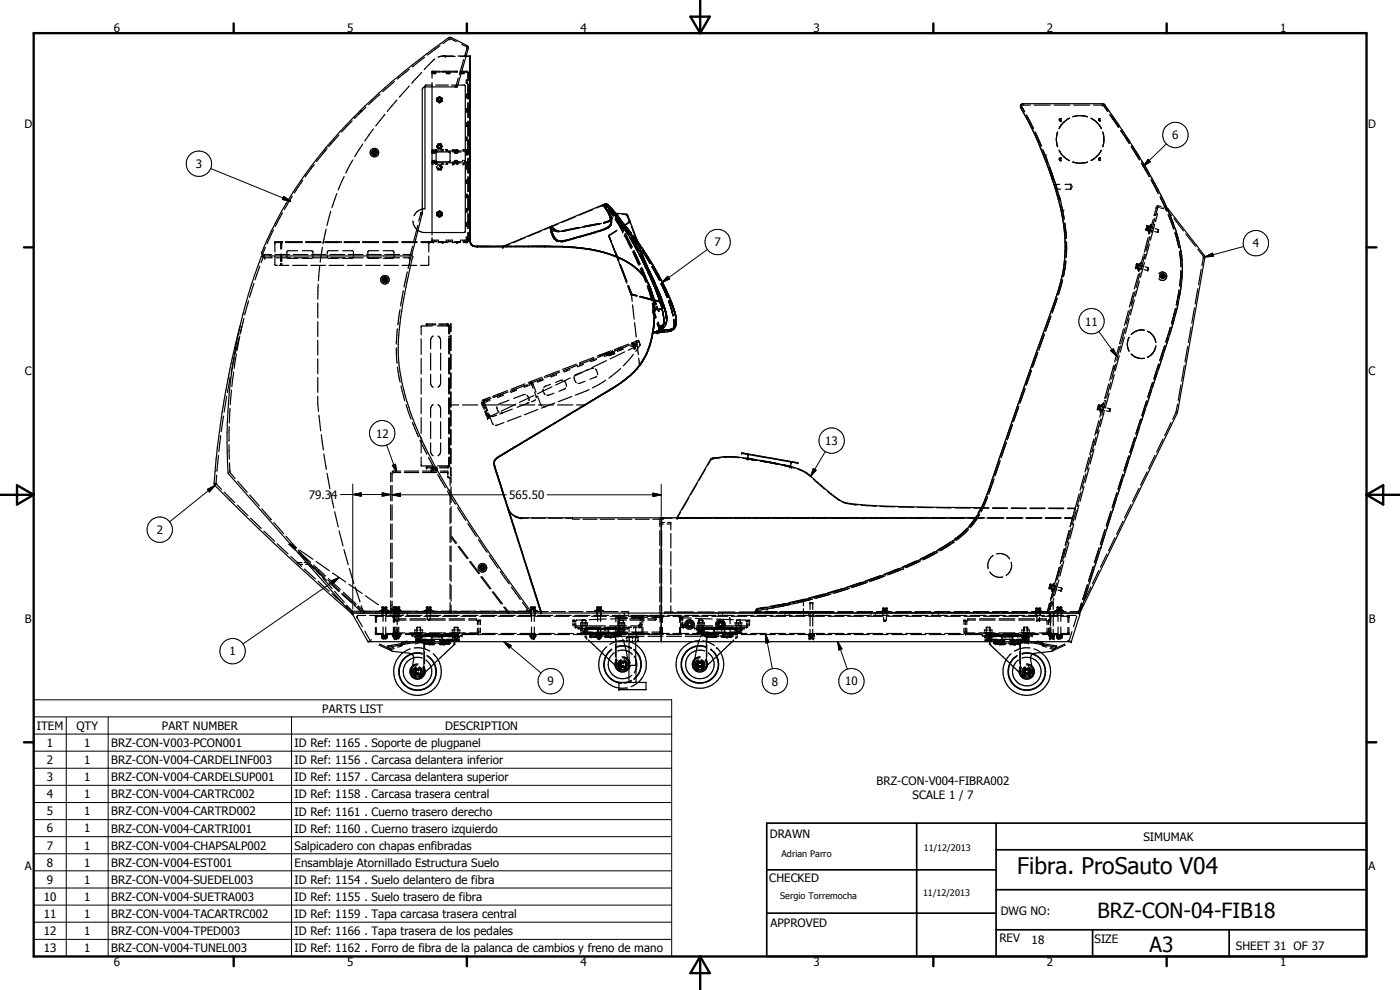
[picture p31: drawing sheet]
<svg xmlns="http://www.w3.org/2000/svg" width="420mm" height="297mm" viewBox="0 0 420 297" stroke-linecap="round" stroke-linejoin="round" font-family="sans-serif">
<defs><g id="words">
<text font-size="6.9" x="305.3" y="262.2">Fibra. ProSauto V04</text>
<g font-size="6.3">
<text x="329.4" y="275.4">BRZ-CON-04-FIB18</text>
<text x="345" y="285.6">A3</text>
</g>
<g font-size="3.5">
<text x="34.2" y="9.6">6</text>
<text x="104.2" y="9.6">5</text>
<text x="174.2" y="9.6">4</text>
<text x="244.2" y="9.6">3</text>
<text x="314.2" y="9.6">2</text>
<text x="384.2" y="9.6">1</text>
<text x="7.3" y="38.4">D</text>
<text x="351.8" y="41.8">6</text>
<text x="410.6" y="38.4">D</text>
<text x="58.8" y="50.5">3</text>
<text x="214.4" y="73.9">7</text>
<text x="376" y="74.3">4</text>
<text x="325.7" y="97.7">11</text>
<text x="7.4" y="112.6">C</text>
<text x="410.7" y="112.6">C</text>
<text x="112.8" y="131.3">12</text>
<text x="247.7" y="133.5">13</text>
<text x="92.7" y="149.6">79.34</text>
<text x="152.8" y="149.7">565.50</text>
<text x="47" y="160.2">2</text>
<text x="7.4" y="186.9">B</text>
<text x="410.8" y="186.9">B</text>
<text x="68.9" y="196.6">1</text>
<text x="164.3" y="205.7">9</text>
<text x="231.6" y="205.7">8</text>
<text x="253.6" y="205.7">10</text>
<text x="96.7" y="213.9">PARTS LIST</text>
<text x="11" y="218.9">ITEM</text>
<text x="22.9" y="219">QTY</text>
<text x="48.6" y="218.9">PART NUMBER</text>
<text x="133.6" y="219">DESCRIPTION</text>
<text x="14.1" y="224.1">1</text>
<text x="25.3" y="224.1">1</text>
<text x="33.4" y="224.1">BRZ-CON-V003-PCON001</text>
<text x="88.4" y="224.2">ID Ref: 1165 . Soporte de plugpanel</text>
<text x="14.1" y="229.2">2</text>
<text x="25.3" y="229.2">1</text>
<text x="33.4" y="229.2">BRZ-CON-V004-CARDELINF003</text>
<text x="88.4" y="229.3">ID Ref: 1156 . Carcasa delantera inferior</text>
<text x="14.1" y="234.4">3</text>
<text x="14.1" y="239.5">4</text>
<text x="25.3" y="234.4">1</text>
<text x="25.3" y="239.5">1</text>
<text x="33.4" y="234.4">BRZ-CON-V004-CARDELSUP001</text>
<text x="33.4" y="239.5">BRZ-CON-V004-CARTRC002</text>
<text x="88.4" y="234.4">ID Ref: 1157 . Carcasa delantera superior</text>
<text x="88.4" y="239.6">ID Ref: 1158 . Carcasa trasera central</text>
<text x="263.1" y="235.5">BRZ-CON-V004-FIBRA002</text>
<text x="273.9" y="239.6">SCALE 1 / 7</text>
<text x="14.1" y="244.6">5</text>
<text x="25.3" y="244.6">1</text>
<text x="33.4" y="244.6">BRZ-CON-V004-CARTRD002</text>
<text x="88.4" y="244.7">ID Ref: 1161 . Cuerno trasero derecho</text>
<text x="14.1" y="249.8">6</text>
<text x="25.3" y="249.8">1</text>
<text x="33.4" y="249.8">BRZ-CON-V004-CARTRI001</text>
<text x="88.4" y="249.8">ID Ref: 1160 . Cuerno trasero izquierdo</text>
<text x="231" y="251.5">DRAWN</text>
<text x="14.1" y="254.9">7</text>
<text x="25.3" y="254.9">1</text>
<text x="33.4" y="254.9">BRZ-CON-V004-CHAPSALP002</text>
<text x="88.4" y="254.9">Salpicadero con chapas enfibradas</text>
<text x="343.1" y="252.3">SIMUMAK</text>
<text x="7.4" y="261.1">A</text>
<text x="14.1" y="260.1">8</text>
<text x="25.3" y="260">1</text>
<text x="33.4" y="260.1">BRZ-CON-V004-EST001</text>
<text x="88.4" y="260.1">Ensamblaje Atornillado Estructura Suelo</text>
<text x="410.7" y="261.1">A</text>
<text x="14.1" y="265.2">9</text>
<text x="25.3" y="265.2">1</text>
<text x="33.4" y="265.2">BRZ-CON-V004-SUEDEL003</text>
<text x="88.4" y="265.2">ID Ref: 1154 . Suelo delantero de fibra</text>
<text x="230.9" y="264.6">CHECKED</text>
<text x="13.2" y="270.3">10</text>
<text x="13.2" y="275.4">11</text>
<text x="25.3" y="270.3">1</text>
<text x="25.3" y="275.4">1</text>
<text x="33.4" y="270.3">BRZ-CON-V004-SUETRA003</text>
<text x="33.4" y="275.5">BRZ-CON-V004-TACARTRC002</text>
<text x="88.4" y="270.3">ID Ref: 1155 . Suelo trasero de fibra</text>
<text x="88.4" y="275.5">ID Ref: 1159 . Tapa carcasa trasera central</text>
<text x="300.3" y="274.5">DWG NO:</text>
<text x="13.2" y="280.6">12</text>
<text x="25.3" y="280.5">1</text>
<text x="33.4" y="280.6">BRZ-CON-V004-TPED003</text>
<text x="88.4" y="280.6">ID Ref: 1166 . Tapa trasera de los pedales</text>
<text x="231.3" y="278.3">APPROVED</text>
<text x="13.2" y="285.7">13</text>
<text x="25.3" y="285.7">1</text>
<text x="33.4" y="285.7">BRZ-CON-V004-TUNEL003</text>
<text x="88.4" y="285.7">ID Ref: 1162 . Forro de fibra de la palanca de cambios y freno de mano</text>
<text x="299.9" y="282.6">REV</text>
<text x="309.6" y="283.3">18</text>
<text x="328.5" y="283.1">SIZE</text>
<text x="370.9" y="285.1">SHEET 31 OF 37</text>
<text x="34.2" y="289.9">6</text>
<text x="104.2" y="289.9">5</text>
<text x="174.2" y="289.9">4</text>
<text x="244.2" y="289.9">3</text>
<text x="314.2" y="289.9">2</text>
<text x="384.2" y="289.9">1</text>
</g>
<g font-size="2.7">
<text x="234.5" y="257.1">Adrian Parro</text>
<text x="277.2" y="255.3">11/12/2013</text>
<text x="234.1" y="269.7">Sergio Torremocha</text>
<text x="277" y="268.7">11/12/2013</text>
</g>
</g></defs>
<g fill="none" stroke="#000" stroke-width=".35">
<path d="M127.4 17.2l-3.7 2.9M130.5 17.7l-3.2 3.2M132 13.8l-3.7 2.7M133.6 16.8l3 .1M134.9 11.7l-1.9 1.4M135.2 11.6l1.7 .9M136.1 16.8h-3.3l-1.3 .3M137.4 16.8h3.7l.1 55.8M138.1 16.9h3M138.6 13.3l1.6 .8v.2M139.1 17.9l-1.2 4.5M139.5 16.6h.1"/>
<path d="M139.8 16.6l.1 .1M140.1 14.4l-.6 2.4M140.9 16.8v55a1.98 1.98 0 0 0 2.4 2.3h25a43.6 43.6 0 0 1 20.4 4.9 14.3 14.3 0 0 1 6.3 7.5M105.7 36.3l-3.2 3.3M106.2 35.1l.1 .1M106.4 35.3l.1 .1M107.6 33.8v.1M107.8 34h.1M108.1 33.3l.1 .1M108.3 33.4l.1 .2M108.3 33l.1 .1M108.5 33.2l.2 .1"/>
<path d="M109.8 32.2l-3.3 3.3M112.1 38.7l-2.6 3.6M114 28.3l-3.4 3.1M115.5 34.3l-2.7 3.5M118.4 24.5l-3.5 3M119.1 30l-2.9 3.4M122.8 25.8l-3 3.4M122.8 20.8l-3.5 2.9M126.6 21.7l-3 3.3M127.6 25.7l-.1 37a3.5 3.5 0 0 0-3.2 2M129.7 21.5v.3M129.7 24.8v45.7"/>
<path d="M129.7 22v1.4M129.7 21.9v.2h.3M129.7 21.4v.1M129.8 25.5l-2.1 .1M129.9 21.4h2.1M129.9 21.6h2.1M130 21.6v.2M130 21.9v.2M130.1 21.6l-.2 .1M130.2 22.1h.3M130.4 21.6v.2M130.4 21.9v.2"/>
<path d="M130.8 25.5h3.8M130.8 21.4v.1M130.8 21.5v.3M130.8 21.9l-.2 .2M131.1 30.1v.3l.2 .1-.2-.3M131.1 29.5v.5M131.1 30.1l.1 .2M131.1 29.5h.1M131.2 29.6l-.1 .1M131.3 29.4l-.1 .1M131.3 29.4h-.1M131.3 30.4v.1"/>
<path d="M131.4 29.3l-.3 .2M131.5 29.3l-.2 .1M131.5 30.6l.2 .1M131.6 29.8l.4-.2 .2 .5-.4 .2zM131.6 30.7l.3 .2 .3-.2M131.6 29.2l.3-.2 .3 .2M131.7 29.1h.4M131.7 30.7h.4M131.7 30.7h.2M131.7 29.1h.2M132 29.1h.1M132.1 21.4v.1"/>
<path d="M132.1 21.5v.1M132.1 30.7v.1M132.3 29.3h.2M132.3 30.6l-.2 .1M132.4 29.3l.3 .2M132.5 29.3v.2M132.5 29.3v.1M132.5 21.4v.1M132.5 21.5v.1M132.5 30.4v.1M132.6 29.6l.1 .1M132.6 29.4l.1 .1"/>
<path d="M132.7 29.5v.4M132.7 30.1v.3l-.3 .1M132.7 30.1l-.1 .2M132.7 30.1l-.2 .4M132.9 21.4v.1M132.9 21.5v.1M133 21.4h4.1M133 21.6h4.1M133.6 21.4v.1M133.6 21.5v.1M134 21.9l.2 .2M134 21.6v.2"/>
<path d="M134.3 21.6v.2M134.3 21.9v.2M134.4 22.1h.4M134.7 21.6v.2M134.7 21.9v.2M135 21.4v.1M135 21.5v.1M135 21.6v.2M135 21.9l-.1 .2M135.5 25.5h3.8l.3 .3v43.7l-.3 .3h-12.3a3.7 3.7 0 0 1-3.1-3.5M136.5 21.4v.1M136.5 21.5v.1"/>
<path d="M136.8 25.7v.1M136.8 26v.1M137.1 21.4v.1M137.1 21.5v.1M137.2 21.4v.1M137.2 21.5v.1M137.5 23.4l-.6 2.3M138.1 21.4l2.3 .1M138.1 21.6l2.1 .1M138.2 21.6v.2M138.2 21.9l.3 .2M138.6 21.6v.2"/>
<path d="M138.6 21.9v.2M138.8 22.1h.3M139 21.6v.2M139 21.9v.2M139.3 21.6v.2M139.3 21.9l-.1 .2M139.9 21.6l.3 .1M139.9 24.5v.3M139.9 24.9l.2 .1M139.9 28.7v.4M139.9 29.2l.2 .1M139.9 33.1v.3"/>
<path d="M139.9 33.5l.2 .1M139.9 37.3v.4M139.9 37.8l.2 .1M139.9 33.3h.2M139.9 24.7h.2M139.9 29h.2M139.9 37.6h.2M139.9 28.6h.2M139.9 37.2h.2M139.9 32.9h.2M139.9 24.3h.2M140.1 24l-.2 .3"/>
<path d="M140.1 28.3l-.2 .2M140.1 32.6l-.2 .2M140.1 36.9l-.2 .2M140.2 21.7h.1M140.2 33.3h.2M140.2 32.6h.2M140.2 24.7h.2M140.2 24h.2M140.2 29h.2M140.2 28.3h.2M140.2 37.6h.2M140.2 36.9h.2"/>
<path d="M140.2 28.6h.2M140.2 29.3h.2M140.2 37.2h.2M140.2 37.9h.2M140.2 32.9h.2M140.2 33.6h.2M140.2 24.3h.2M140.2 25h.2M140.3 21.9l.1 .1M140.3 21.8l.1 2.4M140.4 27.1h.3M140.4 25.3v4.4"/>
<path d="M140.4 30.8v4.5M140.4 36.4v4.4M140.4 28.1h.3M140.4 28.9h.3M140.6 21.6l.1 2.6M140.7 25.3v4.4M140.7 30.8v4.5M140.7 36.4v4.4M306.3 31.7v.5M306.3 32.2l.1 .2M306.4 31.5l1.1 2zM306.4 31.5h.1"/>
<path d="M306.4 32.4a112.9 112.9 0 0 1 10.1 23.6M306.4 31.5l-.1 .2M306.4 32.4l2.8 5.2M306.7 31.2l-.3 .3M306.7 31.5h2.5M307.1 31.1l-.4 .1M307.1 31.1h23.8l.7 .4M308.7 35.6l-.7-1.1 2.2 4.1-.8-1.6M309.7 38.5a155.6 155.6 0 0 1 6.8 17.5M310.4 31.5h4.8M310.7 39.7l1.8 4.2M310.7 39.6l1.8 4.3"/>
<path d="M316.3 31.5h4.8M317.4 39.6a6.6 6.6 0 0 0 0 4.4M318 35.8v.4l.3 .1M318.1 35.6l-.2 .5 .4 .2M318.1 35.6h.3M318.1 35.6l-.1 .1M318.4 36.2l-.1 .1M321 35.5a6.9 6.9 0 0 0-3.2 3.1M322 35.1l2-.4 2.4 .4M322.3 31.5h4.7M327.4 35.5l.9 .5M328.2 31.5h2.5"/>
<path d="M328.3 36l1 .8M329.3 36.8l1.2 1.8M330.3 35.6h-.4l-.2 .3 .1 .3h.5M330.9 31.5h.2l1.3 1.9M331 39.6l.1 .6M331.1 31.2h.1M331.4 31.3l.1 .2M331.5 31.5l1.4 1.8M331.6 31.5l4.3 6.2M333.1 34.4l2.6 3.8zM335.9 37.7l1.4 2.2M335.9 37.7l.1 .3"/>
<path d="M336.4 39.2l2.5 3.9M336.7 38.9l.6 1M337.3 39.9l4.8 7.5M87.7 58.9l-2.4 4M90.9 54.1l-2.6 3.8M94.3 49.4l-2.7 3.7M97.2 45.1l.1 .1M97.4 45.3l.1 .1M97.4 44.8l.1 .1M97.6 45l.1 .1M97.9 44.2v.2M97.9 44.9l-2.9 3.6"/>
<path d="M98.1 44.4l.1 .1M99.1 42.8l.1 .1M99.3 43l.1 .1M101.1 58.1l-1.5 4.2M101.7 40.5l-3 3.5M103.3 53l-1.8 4M105.9 48l-2.1 3.9M108.8 43.2l-2.3 3.8M111.7 45.6a.71 .71 0 0 1 1.1-.4 .71 .71 0 0 1 0 1.2 .71 .71 0 0 1-1.1-.4M111.7 45.6v.4M111.7 46l.4 .4h.6M111.9 45.6v.3"/>
<path d="M112 45.6v.4l.3 .2M112.1 45.4l-.2 .2M112.1 45.4l-.1 .2M112.2 45v.1M112.2 45.2v.2h.4M112.2 46.1l.3 .1M112.2 45.5l.5 .1M112.3 45v.1M112.3 45.2v.1M112.3 45.3l-.2 .1M112.3 45.3h.2M112.3 45.1l-.6 .5"/>
<path d="M112.3 45.1l.4 .2M112.4 45v.1M112.4 45.2v.1M112.5 45v.2M112.5 45.3h.1M112.5 45.3l.1 .1M112.5 45.3l.3 .5M112.6 45v.4M112.6 45.4l.1 .1M112.6 46.2h-.2M112.7 45.5l.1 .3M112.7 45.6v.3l-.5 .2"/>
<path d="M112.7 45.6l-.4-.2-.3 .2v.4l.3 .2M112.7 45.6v.4l-.4 .2M112.8 45.8l-.2 .4M112.8 45.8l-.1 .3M129.7 48.1h.2M129.7 45.3h3.4M129.7 45.3h1v.3M129.7 45.6h1.2M129.7 48.6h1.2M129.7 48.9h3.6M129.7 44.9h.4M129.7 49.3h.4"/>
<path d="M129.7 46h.2M130.1 48.1l.3 .2M130.4 45.8l-.3 .2M130.4 45.6v.1M130.4 48.4v.2M130.5 44.9l.6 .1M130.6 45.3v.3M130.6 48.6v.3M130.7 48.6v.3h-1M131 44.9v.1M131 45.1v.2M131 48.9v.1"/>
<path d="M131 49.1v.2M131 43.9v.1M131.1 45.6l-.2 .3v2.4l.2 .2M131.1 48.5v.1M131.1 45.6h4.2M131.1 48.6h4.2M131.1 44l.1 .3M131.1 45.1v.2M131.1 48.9v.1M131.1 49.1l-.5 .2M131.1 50v.2M131.1 50.3v.1"/>
<path d="M131.1 50v.5M131.1 45.6h.1M131.2 43.6l-.1 .3M131.3 50.7l.1 .3h.3M131.3 44.5l.4 .2M131.6 43.1l-.3 .2M131.8 49.4l-.5 .3M131.9 49.9l.3 .2v.3l-.3 .2-.3-.2M131.9 44.7h.3M131.9 43.1h.3M131.9 49.7l.4 .1 .1 .7-.4 .3-.6-.3M132 49.4l.5 .3-.1-.1"/>
<path d="M132.1 43.1l.1 .1M132.1 49.4l.1 .1M132.2 44.7h-.1M132.2 50.9l-.1 .1M132.3 43.1l.1 .1M132.4 43.3h.1M132.4 50.9l.1-.1-.5 .2M132.4 44.7h-.1M132.5 44.5l-.1 .1M132.5 43.3l.1 .3M132.6 44.3l-.1 .2M132.7 45.1v.2"/>
<path d="M132.7 48.9v.1M132.7 49.1l.6 .2M132.7 50v.5M132.7 43.7v.4M132.8 44.9v.1M132.8 45.1v.2M132.8 48.9v.1M132.8 49.1v.2M133.1 44.9l-.4 .1M133.6 44.9l.6 .1M133.8 48.9h4.7M134.1 45.1v.2h-.5"/>
<path d="M134.1 44.9v.1M134.1 48.9v.1M134.1 49.1v.2M134.2 45.3h4.3M134.2 49.1l-.4 .2M134.2 45.1v.2M134.2 48.9v.1M134.8 45.6l.3 .4v2.1l-.3 .5M135.8 45.1v.2M135.8 48.9v.1M135.8 49.1v.2M135.8 49.3h.1"/>
<path d="M135.9 45.6h2.6M135.9 48.6h2.6M135.9 44.9v.1M135.9 45.1v.2M135.9 48.9v.1M135.9 49.1l.5 .2M136.3 44.9l-.5 .1M136.5 45.8l.2 .2M136.5 48.4v.5h1v-.3M136.7 48.1l-.2 .2M136.7 44.9l.7 .1M136.8 45.3v.1"/>
<path d="M136.8 45.5v.1M136.8 48.6v.1M136.8 48.8v.1M137 48.1l.2 .2M137.2 44.9v.1M137.2 45.1v.2M137.2 45.6v.1M137.2 45.8l-.2 .2M137.2 48.4v.2M137.2 48.9v.1M137.2 49.1v.2M137.4 45.1v.2"/>
<path d="M137.4 48.9v.1M137.4 49.1l-.5 .2M137.5 45.3v.3M137.5 48.6v.3M137.5 45.6v-.3h-1v.4M138.8 48.4v.2M139 45.1v.2h1.5M139 48.9v.1M139 49.1v.2M139 48.1l-.2 .2M139 49.3h.5M139.1 44.9v.1"/>
<path d="M139.1 45.1v.2M139.1 49.1v.2M139.3 48.1l.2 .2M139.4 44.9l-.4 .1M139.4 45.6h1.3M139.4 48.6h1.3M139.5 48.4v.2M139.9 44.9h.5l-.2 .1M139.9 46.4l.2 .1M139.9 59.2l.2 .1M139.9 50.7l.2 .1M139.9 48.9l.2 .1"/>
<path d="M139.9 41.6v.4M139.9 42.1l.2 .1M139.9 45.9v.3M139.9 50.2v.3M139.9 54.5v.3M139.9 54.9l.2 .1M139.9 58.8v.3M139.9 59h.2M139.9 50.4h.2M139.9 41.8h.2M139.9 46.1h.2M139.9 54.7h.2"/>
<path d="M139.9 45.8h.2M139.9 54.3h.2M139.9 58.6h.2M139.9 50h.2M140.1 45.4l-.2 .2M140.1 49.7l-.2 .3M140.1 41.1h-.2l.2 .3M140.1 54l-.2 .2M140.1 58.3l-.2 .2M140.1 45.1l-.2 .2M140.2 46.5h.2M140.2 59.3h.2"/>
<path d="M140.2 45.4h.2M140.2 58.6l.2 4.4M140.2 50.8h.2M140.2 49.7h.2M140.2 49.1l.2 .2h-.5M140.2 59h.2M140.2 58.3h.2M140.2 50.4h.2M140.2 41.8h.2M140.2 41.1h.2M140.2 46.1h.2M140.2 54.7h.2"/>
<path d="M140.2 54h.2M140.2 45.8h.2M140.2 54.3h.2M140.2 55h.2M140.2 50h.2M140.2 41.4h.2M140.2 42.2h.2M140.4 44.9h.3M140.4 51.4h.3M140.4 44.2h.3M140.4 42v4.4M140.4 47.5v4.4"/>
<path d="M140.4 53v4.5M140.4 45.3h.3M140.4 48.9h.3M140.4 49.2h.3M140.4 42.4h.3M140.4 43.2h.3M140.5 48.9h-1.4v.1M140.5 45.3l.1 .1M140.6 45.5v.1M140.6 48.6v.1M140.6 48.8l-.1 .1M140.7 42v4.4"/>
<path d="M140.7 47.5v4.4M140.7 53v4.5M140.7 58.6v4.4M313.3 45.6l-.3-.6 1.7 4.3M313.8 46.5l.6 1.8M313.8 47.1l.8 2.1M313.9 46.5h.1M314.7 49.2l1.3 3.7M315 50.4l1.5 4.2M315 50.3l1.5 4.3M315 50.3v.1M315.7 53.3h.1"/>
<path d="M315.8 52.2h.1M316.3 53.8l1.1 3.3M316.3 55.3h1.7M316.5 56a53.3 53.3 0 0 1 2.9 23.3M316.5 54.6l.1 .1M316.5 56l.6 1.8M316.8 56.8h1.5M316.9 55.8l.5 1.6M316.9 55.7l.5 1.7M317.3 58.5l1 3.9 .9 5.2M317.3 58.7h.1M317.4 58.8h.1"/>
<path d="M317.4 57.4l.8 2.7M317.4 57.4l.8 2.8M317.8 58.6l.7 2.6M317.8 45.1a7.1 7.1 0 0 0 3.2 3.1M317.9 59.3h.1M318.1 47.4l-.2 .4 .4 .3M318.1 47.4h.3M318.1 47.4l-.2 .5 .4 .2M318.4 48l-.1 .1M319.8 56.8h1.5M321.3 55.3v.5M321.3 56.3v.5"/>
<path d="M321.3 55.3l.2 .2M321.3 55.3h-1.7M321.5 56.5l-.2 .3M321.6 55.8v.5M322 48.6a7.3 7.3 0 0 0 4.4 0M328.3 47.7l-.9 .5M329.3 46.8l-1 .9M330.3 47.4a.37 .37 0 0 0-.6 .3 .37 .37 0 0 0 .6 .3M330.5 45.1l-.8 1.3-1.4 1.3M331.1 40.2l.2 1.3-.2 1.9M331.1 43.4l-.1 .6M339.5 44l2.5 4"/>
<path d="M339.8 43.6l4.3 7M342.5 48.9l2.4 4.1zM342.7 48.3l.1 .1M344.1 50.6l3.6 6.5M344.1 50.6l.9 1.6M345.5 54l.6 1M345.5 53.2l3.4 6.4M346.1 55l1.5 3.1zM348.2 59.1l.2 .5M348.2 58.2l.7 1.4M348.4 59.6l1.6 3.4M348.9 59.6l1.2 2.6"/>
<path d="M78 79.9l-1.5 4.1M79.1 76.4h2.3M79.2 77v.3M79.2 76.9l-.9 1.9M79.2 77.1h.1M79.3 77.3h2.4M79.4 77.6l.2 .2M79.7 74.2l-.9 2.2h.1M81 76.4v.1M81 76.6v.2M81.4 76.8v.2M81.4 77.2v.1"/>
<path d="M82.1 69l-2 4.2M82.5 72.8h2.3M82.5 72.9v2.7M82.5 76.8l.1 2.7M82.5 76.4h4.4M82.7 79.6h.6M82.8 77.3h4.4M83.8 79.6h.5M84.2 72.5v.4M84.2 73.1v1.6M84.2 76.2v2.2M84.2 79v.6"/>
<path d="M84.2 77.8h.1M84.3 72.5v.1M84.3 72.7v.1M84.4 79.6h2.3M84.4 77.8h.1M84.5 72.5v.4M84.5 73.1v1.6M84.5 76.2v2.2M84.5 79v.6M84.8 63.9l-2.2 4M84.8 72.5h-2.3v.2M85.7 72.5v.1"/>
<path d="M85.7 72.7v.1M86 72.5h4.6M86 72.8h4.6M86.1 76.6v.7M86.1 75.4v.7M86.1 72.5v.1M86.1 72.7v.1M86.3 77.5h3M87.5 72.5v.1M87.5 72.7v.1M87.8 79.6h4.4M88 76.4h4.4"/>
<path d="M88.2 72.5v.1M88.2 72.7v.1M88.3 77.3h4.4M88.4 72.5v.1M88.4 72.7v.1M89.3 75.2l-3 .1M89.7 72.5v.1M89.7 72.7v.1M90.7 72.5v.1M90.7 72.7v.1M90.7 75.2l3 .1M91.7 72.5h4.6"/>
<path d="M91.7 72.8h4.6M92 72.5v.1M92 72.7v.1M92.5 72.5v.1M92.5 72.7v.1M93.3 79.6h4.4M93.5 76.4h4.4M93.7 77.5h-3M93.8 77.3h4.3M93.8 72.5v.1M93.8 72.7v.1M93.9 75.4v.7"/>
<path d="M93.9 76.6v.7M94.8 72.5v.1M94.8 72.7v.1M96 79.8l-.4 4.4M96.1 72.5v.1M96.1 72.7v.1M96.8 74.2l-.7 4.5M97 72.5v.1M97 72.7v.1M97.5 72.5h4.6M97.5 72.8h4.6M97.9 68.7l-1 4.5"/>
<path d="M98.2 76.6l.1 .7M98.3 75.4l-.1 .7M98.4 72.5v.1M98.4 72.7v.1M98.5 77.5h3M98.8 79.6h4.4M98.8 72.5v.1M98.8 72.7v.1M99 76.4h4.4M99.2 77.3h4.4M99.3 63.4l-1.2 4.3M100.2 72.5v.1"/>
<path d="M100.2 72.7v.1M101.1 72.5v.1M101.1 72.7v.1M101.5 75.2l-3 .1M102.5 72.5v.1M102.5 72.7v.1M102.9 75.2l3 .1M103.3 72.5h4.6M103.3 72.8h4.6M103.4 72.5v.1M103.4 72.7v.1M104.3 79.6h4.4"/>
<path d="M104.5 76.4h4.4M104.7 77.3h4.3M104.7 72.5v.1M104.7 72.7v.1M105.2 72.5v.1M105.2 72.7v.1M105.4 72.5v.1M105.4 72.7v.1M105.9 77.5h-3M106 75.4l.1 .7M106.1 76.6l-.1 .7M106.5 72.5v.1"/>
<path d="M106.5 72.7v.1M107.5 72.5v.1M107.5 72.7v.1M108.8 72.5v.1M108.8 72.7v.1M109 72.5h4.7M109 72.8h4.7M109.8 79.6h4.3M109.8 72.5v.1M109.8 72.7v.1M110 76.4h4.4M110.1 77.3h4.4"/>
<path d="M110.4 76.6v.7M110.4 75.4v.7M110.6 77.5h3M111.1 72.5v.1M111.1 72.7v.1M113.6 75.2l-3 .1M114.8 72.5h4.6M114.8 72.8h4.6M115 75.2l3 .1M115.2 79.6h4.4M115.4 72.5v.1M115.4 72.7v.1"/>
<path d="M115.5 76.4h4.4M115.6 77.3h4.3M118 77.5h-3M118.2 75.4v.7M118.2 76.6v.7M120.6 72.5h4.6M120.6 72.8h4.6M120.7 79.6h4.4M121 77.3h2.2M122.5 72.5v.1M122.5 72.7v.1M122.7 77.3l.1 .1"/>
<path d="M122.8 77.4h.1M123 78.1l-.5 2.4M123.1 77.6v.1M123.1 77.6v.3M123.1 77.7v.1M123.2 77.3v.2M123.2 77.4h.1M123.8 73.9l-.6 2.5h-2.2M125.4 67.6l-1.3 5M126.2 79.6h2.3M126.3 63.9h.1M126.4 72.5h4.6"/>
<path d="M126.4 72.8h3.7M126.4 63.9l-.7 2.5M126.5 63.9h.2M126.6 63.9l.2-37.4 .6-.4h9.8l3.3-11.5v-.6l-.4-.4-5.2-2.4a183.5 183.5 0 0 0-41.5 38.7 108.4 108.4 0 0 0-14.8 26.1l.2 .6 .6 .2M126.7 63.9l-3 12.2-.2 .4-.7 .3M128.2 72.5v.1M128.2 72.7v.1M128.7 72.5v.2M128.7 72.9v2.7M128.7 76.8l-.1 2.7M129.7 71.3v1v-.2M129.7 72.1h.2"/>
<path d="M129.7 72.1l.1 .1M130 72.4v.1M130.1 72.1l.3 .1M130.4 72.4v.1M130.8 72.4v.1M131 72.1l-.2 .1M131.1 63.9v.3M131.1 64.3v.4M131.1 64.4l.1 .1M131.1 64.6l.2 .2M131.1 63.8v.3M131.2 63.8h-.1"/>
<path d="M131.2 63.9l-.1 .1M131.2 64.6l.1 .2-.2-.1M131.3 72.1l.2 .1M131.3 63.7h.1M131.3 63.7v.1M131.4 63.6l-.3 .2M131.5 72.5h1.8M131.5 72.8h2.8M131.5 72.4v.1M131.5 64.9l.2 .1M131.5 63.5l-.2 .2M131.6 64.9l.3 .3 .3-.2"/>
<path d="M131.6 63.5l.3-.2 .3 .2M131.7 65h.4M131.7 65l.1 .1M131.9 63.4h.1M132.1 65l-.1 .1M132.3 64.9l-.2 .1M132.3 63.5l.2 .2M132.4 63.6l.3 .2v.3M132.5 63.7v.1M132.5 63.7h.1M132.5 64.7v.1M132.6 63.8h.1"/>
<path d="M132.7 63.8v.2M132.7 63.9v.3M132.7 64.4v.3l-.3 .1M132.7 64.5l-.1 .1M132.9 72.5v.1M132.9 72.7v.1M133.6 72.5h.6M133.9 72.4v.1M134.2 72.1l-.3 .1M134.4 72.5h1.1M134.4 72.1l.3 .1M134.7 72.4v.1"/>
<path d="M135.1 72.4v.1M135.3 72.1l-.2 .1M135.5 72.1l.3 .1M135.7 72.8h2.4M135.8 72.4v.1M136.3 72.5h1.8M137.1 72.5v.1M137.1 72.7v.1M137.2 72.5v.1M137.2 72.7v.1M138.2 72.4v.1M138.5 72.1l-.3 .1"/>
<path d="M138.7 72.1l.3 .1M139 72.4v.1M139.3 72.4v.1M139.7 72.1h-.4v.1M139.9 63.5l.2 .1M139.9 62.9h.2M139.9 71.9h.2M139.9 67.6h.2M139.9 63v.4M139.9 67.3v.4M139.9 67.8l.2 .1M139.9 71.6v.4"/>
<path d="M139.9 72.1l.2 .1M139.9 63.3h.2M139.9 71.5h.2M139.9 67.2h.2M140 72.1h.4l-.2 .1M140.1 72.5h-.1M140.1 66.8l-.2 .3M140.1 71.1l-.2 .3M140.1 62.6l-.2 .2M140.2 72.5h.1M140.2 72.5h-1.2M140.2 72.2h.1"/>
<path d="M140.2 63.6h.2M140.2 62.9h.2M140.2 66.8h.2M140.2 71.1h.2M140.2 71.9h.2M140.2 72.2l.1 .1 .4-.1M140.2 67.6h.2M140.2 63.3h.2M140.2 62.6h.2M140.2 71.5h.2M140.2 67.2h.2M140.2 67.9h.2"/>
<path d="M140.4 66.5h.3M140.4 72.7l-1.3 .1M140.4 64.1v4.5M140.4 69.7v2.6M140.7 72.2l-.1 .3M140.7 64.1v4.5M140.7 69.7v2.3M140.7 72.1v.1M141.1 71.8l.1 .8M141.2 72.6l.1 .5zM141.3 73l.1 .3M141.4 73.2l.3 .4"/>
<path d="M141.7 73.6l1.2 .3 23.3 .1M141.8 73.6v.1M152.9 73.3l-1.8 .7M157.7 71.3l-3.8 1.6M162.4 69.3l-3.7 1.6M165.2 68l.2 .2M165.2 68l-14.2 5.9M165.2 73.9l5.1 .1M165.2 68l.1 .8M165.3 68.1l.2 .2M165.3 68.1l-1.9 .8M165.3 68.9l.1 .6"/>
<path d="M165.3 68.1v1.1M165.3 69.2l.1 .1M165.3 69.3h.1M165.3 68.1h.1M165.4 69.4l.1 .4M165.4 67.9v.7M165.4 69.6l.1 .2M165.4 69.6h.1M165.4 67.9l.2 .1M165.4 68.6l.1 .1M165.5 68.9l.1 .5M165.5 67.9l.1 .1"/>
<path d="M165.5 69.8l.1 .3M165.5 69.8v.1M165.6 69.3l.1 .4M165.6 68.3h.1M165.6 70h.1M165.6 70l.1 .4M165.6 68.4l.3 .3M165.6 68h.1M165.6 68.4l.9 .8M165.6 68.1l.2 .1M165.6 68v.1M165.6 68.3v.1"/>
<path d="M165.6 70.2l.1 .1M165.6 69.6h.1M165.6 69.5l.1 .1M165.7 69.7l.1 .1M165.7 69.7l.2 .4M165.7 70.4l.2 .3M165.7 69.8l.1 .1M165.8 70l.1 .1zM165.8 68.3l.4 .3M165.8 68.2v.1M165.9 68.7h.1M165.9 68.7l.5 .4"/>
<path d="M165.9 70.2v.2M165.9 70.8l.3 .4M165.9 70.7l.2 .5M165.9 70.2v.1M165.9 70.4l.2 .3M165.9 68.4h.1M165.9 70.4h.1M166 70.6l.1 .2M166 71l.1 .2M166.1 68.8h.1M166.1 71.2l.3 .5M166.1 70.7h.1"/>
<path d="M166.1 71.2h.1M166.1 68.6h.1M166.1 70.7l.3 .5M166.1 71.3h.1M166.1 70.8l.1 .2M166.2 68.7l.1 .1M166.2 71.2l.9 1.1M166.2 68.6v.1M166.2 71.3h.1M166.2 68.7h.1M166.2 71h.1M166.3 69h.1"/>
<path d="M166.3 68.7v.1M166.3 71v.2M166.3 68.7h.1M166.3 68.8l.5 .3M166.3 68.8v.1M166.3 68.9h.1M166.4 68.9v.1M166.4 69h.1M166.4 68.8l.3 .3M166.4 71.2v.1M166.4 71.3l.1 .1M166.4 69.1h.2"/>
<path d="M166.5 71.8l1.2 .6h.9M166.5 71.4l.9 .9 .9 .1M166.5 69.2h.1M166.5 71.4l.8 .8M166.6 69.2l1.3 .3M166.6 69.1l.4 .2M166.6 69h.1M166.9 72.1h.1M167 69.1h.1M167.5 69.3l-.8-.2 .8 .3M167.5 67.2l-2 .9 .1 1.2M167.6 69.4h.2"/>
<path d="M168.6 72.4h-.3M168.6 74l2.5 .1M168.8 74h1.5M169 72.3l-.4 .1M170.2 69.1l-1.8 .3-1.2-.1M170.3 74l2 .2M170.9 71.9l-2.1 .5M171.4 74.1l.8 .1M171.7 68.7l-2.6 .6M171.8 68.7l-.6 .2M172.2 71.5h.1M172.2 74.2l.8 .1"/>
<path d="M172.3 74.2l.7 .1M172.6 74.2l1.2 .1h-.8M172.8 65l-4.2 1.7M172.8 71.5l-4.6 1.1M173 74.3l1.7 .1M173.5 68.3l-1.8 .4M173.6 68.4l-1.8 .3M173.7 68.2l-5 1.1M173.7 74.3l.7 .1M173.9 68.4l-4.8 1M173.9 68.2l-.4 .1M174.2 74.4h.5"/>
<path d="M174.7 74.4l1.2 .2M174.7 74.4l1.8 .3M175.3 68l-1.7 .4M175.4 74.5l1.8 .3M175.5 74.5l1 .2M176.4 74.7l.8 .1M176.4 70.4l-4.2 1.1M176.5 74.7l3.9 .8M177 74.8l1.7 .3-.8-.2M177.2 74.8l1.9 .4M177.3 70.1l-8.3 2.2M178 62.9l-4.2 1.7"/>
<path d="M178.4 69.9l-4.5 1.3M179.2 75.2l2.3 .6M179.8 75.4l2.2 .5M179.9 67.1l-5 .9M179.9 67.1l-4.8 .9M179.9 75.4l4.7 1.4M179.9 67.2l-4.8 1M180.4 75.5l1 .3M180.4 75.5l3.2 1M180.5 67.1l-4.2 .7M181 61.5l.2 .1M181 61.5h.1"/>
<path d="M181 61.5l-15.6 6.4M181.1 61.6l.1 .2M181.1 61.6l-2.1 .8M181.1 61.5l.2 .2M181.1 61.4l.1 .1M181.1 66.8h.1M181.2 61.5h.1M181.2 61.6l.1 .2M181.2 61.7h.2M181.2 61.6l.3 .6M181.2 61.5l.2 .3M181.2 61.7l.1 .1"/>
<path d="M181.3 61.8l.2 .3M181.3 61.8h.1M181.3 61.7l.1 .1M181.3 61.8l.2 .1M181.3 61.6v.1M181.3 61.9h.1M181.3 61.5h-.1M181.4 62l.1 .1M181.4 61.8l.4 .6M181.4 61.7v.1M181.4 61.8l.1 .1M181.5 61.4h.6"/>
<path d="M181.5 62.1v.1M181.5 62.2l.3 .5M181.5 61.9l.1 .2M181.5 61.9v.1M181.6 61.2a2.37 2.37 0 0 1 1.8 1.2M181.6 62.1h.1M181.6 61.2v.1M181.6 61.3h.1M181.6 61.2l-.5 .2M181.6 61.2l2.4 2.7M181.6 62.1l.2 .3M181.7 62.4l.7 1.1"/>
<path d="M181.7 61.3l.1 .2M181.7 61.3l.2 .3M181.7 62.2l.2 .3M181.7 61.3v.1M181.7 61.3h.1M181.8 62.7l.1 .1M181.8 62.4h.1M181.8 61.4v.1M181.8 62.4l.1 .2M181.8 62.7l1.1 2M181.8 62.4l.1 .3M181.9 62.6l.1 .1"/>
<path d="M181.9 61.7l.2 .2M181.9 62.6l.2 .3M182 61.8l.1 .1M182 62.7l.3 .5M182 62.8l.1 .1M182 61.3h.1M182 61.2h.1M182.1 61.6h-.2l.3 .3M182.1 62.9l.6 1.1M182.1 61.6v.1M182.1 61.7l.6 .6M182.1 62.9l.3 .6"/>
<path d="M182.1 61.8l.1 .1M182.1 61.9l.2 .2M182.1 61.9l.6 .7M182.1 61.2l.1 .1M182.1 61.8h.1M182.1 61.4h.1M182.1 62.8h.1M182.2 61.4l.5 .4M182.2 62.8l.9 1.5M182.2 63l.1 .2M182.3 63.2l.6 .7M182.3 63.2l.2 .3"/>
<path d="M182.4 68.2h.1M182.4 61.6l.6 .6M182.4 61.6h.1M182.4 63.5l.4 .8M182.4 66.5l-.9 .3M182.4 68.2l-2.2 1-3.6 1.1M182.4 61.5v.1M182.5 61.6l.2 .4M182.5 76.1l2.1 .7M182.5 63.5l.1 .1M182.5 68.3v.1M182.6 64l.3 .7"/>
<path d="M182.6 68.3l-3.1 1.3M182.6 62h.1M182.6 63.7l.4 .9M182.6 68.2h-.1M182.7 62l.2 .4M182.7 70.7v.1M182.7 62l.1 .3M182.7 62.5l1.4 2.4M182.7 62l-.4-.4 .2 .5M182.7 70.7l.4 .9M182.7 62l.1 .2M182.7 61.9l.1 .1"/>
<path d="M182.7 70.8h.1M182.7 62.6l.4 .4M182.8 62l.8 .9M182.8 70.8l.2 .6M182.8 62l.1 .1M182.8 64.1l.3 .7M182.8 62.2l.6 .7M182.8 62.2h.1M182.8 62.5l.2 .4M182.9 62.1h.1M182.9 62.6l.3 .5M182.9 64.2l.3 .4"/>
<path d="M182.9 62.7l.1 .2M182.9 66.3l-.2 .1M182.9 64.7l.2 .5M183 62.1v.1M183 66.3l-1.9 .5M183 64l.1 .1M183 62.2l.1 .2-.1-.2M183 62.4l.8 1M183 62.7l.3 .3M183 63l.5 .7M183 71.6l.3 .5M183 62.9v.1"/>
<path d="M183 62.1h.1M183 62.9l.5 .4M183.1 62.8l.2 .2M183.1 71.6l.7 1.9M183.1 64.1v.1M183.1 65l.1 .2M183.1 62.1l.1 .1M183.1 63l1.1 1.3M183.1 63l.4 .4M183.1 64.5h.1M183.1 64.8l.1 .2M183.1 64.3h.1"/>
<path d="M183.1 64.8l.1 .3M183.1 65.2h.1M183.1 64.5l.1 .1M183.2 64.7h.1M183.2 62.2l.2 .2M183.2 62.2l.6 .7M183.2 65.2v.3M183.2 67.5l-.4 .5-1 .6-3.2 1.1M183.2 64.6v.1M183.2 64.7l.3 1.1M183.2 65.5l.1 .3M183.2 62.4l.7 .9"/>
<path d="M183.2 65.4v.1M183.2 66.1l-.2 .1M183.2 66.1l-.3 .2M183.2 64.6l.1 1.1M183.2 65l.1 .3M183.2 62.5l.2 .2M183.3 65.2v.1M183.3 65.9v.1M183.3 63l.7 .8M183.3 72.1l.1 .3M183.3 72.1l.2 .6-.1-.3M183.3 62.6l.1 .1"/>
<path d="M183.3 66l-.1 .1M183.3 65.9l.1 .2M183.3 63.6h.1M183.3 63.6l.5 .4M183.3 65.7l.1 .6M183.3 65.4l.1 .1M183.3 65.7v.1M183.3 67l-.1 .4M183.3 65.8v.1M183.4 63.6v.1M183.4 65.8l-.8 .5-1.5 .5M183.4 67a4.8 4.8 0 0 1-3.5 2.2l-8.9 2.6a6.7 6.7 0 0 1-3.6 .3"/>
<path d="M183.4 65.6h-.1M183.4 65.2v.1M183.4 63.7l.2 .2M183.4 62.9l.4 .5M183.4 62.7l.2 .2M183.4 63.7h.1M183.4 66.1v.9M183.4 62.4l.1 .1M183.4 66.1l-1.2 .6-1.1 .3M183.4 65.6v.2M183.4 66.5l-.1 .5M183.4 65.4v.1"/>
<path d="M183.5 63.7l.7 1.1M183.5 64.9v.1M183.5 63.6h.1M183.5 62.9l2.1 2.5M183.5 63.3l.7 1M183.5 65.8v.2M183.5 65v.1M183.5 67.3l-.9 1M183.5 63.3l.3 .4M183.5 65v1.8l-.2 .7-.6 .6M183.5 65.2h.1M183.5 63.6l.3 .4"/>
<path d="M183.5 63.6l1 .4M183.5 62.9h.1M183.5 65.3l-.2 .7M183.5 65.8l-.1 .3M183.6 62.9l.6 .8M183.6 62.8l.7 .9M183.6 76.5l1 .3M183.6 76.5l.3 .1M183.6 62.7l.2 .2M183.7 73.3l.1 .2M183.7 64l.2 .4M183.7 62.7l1.5 1.8"/>
<path d="M183.8 62.9l.9 1M183.8 63.4l.4 .4M183.8 73.5l.2 .5M183.8 63.7l.8 .9M183.8 63.7l.4 .4M183.8 64l1.8 .2M183.8 64l.3 .4M183.8 62.9l.1 .1M183.9 63.3l.2 .2M183.9 63.3l.8 .9M184 63.8l2.3 3 2.1 3.4M184 74l.6 1.4"/>
<path d="M184 74l.4 1M184 63.8l.3 .4M184 63.1l.4 .5M184.2 63.8l.7 .8M184.2 63.5l.9 1.1M184.2 64.3l.4 .4M184.2 63.6l.8 .9M184.2 76.7l2.3 .9M184.3 64.2l.9 1.2M184.3 64.2l.3 .3M184.3 74.9l.2 .5M184.3 74.8v.1"/>
<path d="M184.3 63.8l.2 .2M184.4 64.3l1 1.3M184.4 63.8l1.4 1.7M184.5 75.4l.1 .1M184.5 64h.1M184.5 64l.2 .2M184.6 75.4v.2M184.6 75.5l1 2.6M184.6 75.5l.3 1.1M184.6 75.6h.1M184.6 64.5l.2 .4M184.6 64.7l.4 .5z"/>
<path d="M184.6 64.6l.3 .4M184.6 75.6l.9 2.5M184.6 65.3l2.4 3.8M184.6 76.8l1.1 .5M184.6 76.8l1.9 .8M184.6 65.8l2.2 3.8M184.7 64.2l.5 .5M184.7 64l3.5 .3 .8 1.9M184.7 63.9l.2 .3M184.7 75.6h.1M184.7 64.2l.8 .9M184.7 75.6l1 2.5"/>
<path d="M184.8 65.7l2.2 3.9M184.8 65.3l2.3 3.8M184.8 76.1h.1M184.9 64.6l.7 .9M184.9 76.1h.1M184.9 64.2l.6 .7M185 76.8l1.1 2.7M185.1 64.6l.4 .5M185.1 69.1l-2.4 1.6M185.2 69.2l-2.5 1.6M185.2 64.5v.1M185.2 64.6l.3 .2"/>
<path d="M185.2 64.5l3.5 5.2M185.3 64.9l1.4 1.6M185.5 64.9l.5 .8zM185.5 65.1l.3 .4M185.6 78.1h.1M185.7 77.3l4.1 2.2M185.7 77.3l2.6 1.3M185.8 65.5l.1 .2M186.1 79.4l.4 1.1M186.2 79.4l1.8 4.7M186.2 66.6l2.4 2.9-2.9-3.6 1.4 1.7M186.3 79.9l.7 2"/>
<path d="M186.3 66.3l.9 1.1M186.3 66.4l1.4 1.7M186.3 67.1l-.4-.8 2.1 3.4-1-1.7M186.4 66.5l2.8 3.3-.6-.7M186.5 66.5l.6 .9M186.5 67.2l-.8-1.2 1.8 2.2M186.5 66.4l.4 .4M186.5 77.6l1.8 1M186.6 66.6l.4 .8M186.6 67.3l.2 .4M186.7 66.5l.2 .3M186.7 66.6l.9 1.1"/>
<path d="M186.7 64.3l1.3 .1M186.9 66.8l.4 .7M186.9 66.8l.6 1M186.9 66.8l.7 .9M187 67.2l1.5 2.5M187 68.1l2.8 4.5M187.1 67.4l.3 .5M187.1 67.5l.1 .1M187.3 67.5l.5 .8M187.3 67.5l.4 .5M187.3 67.3l.4 .4M187.4 70.6l2 3.9"/>
<path d="M187.5 70.1l2.1 4.1M187.5 70.6l2 3.9M187.6 68.2l.9 1.2M187.6 68.1l.4 .6M187.6 67.7l.4 .5M187.7 68.2l1.2 2.2-.6-1.1M187.7 67.7l2 2.6M187.7 70.1l2.1 4.1M187.7 68.1l.5 .5M187.8 68.3l.6 .9M187.8 68.3l.7 1.1M188 68.2l.5 .6"/>
<path d="M188.1 68.4l.4 .6M188.1 69.8l.6 .9M188.1 64.5l.8 1.9M188.3 78.6l.8 .5M188.4 69.2l.1 .2M188.4 69.3l.2 .3-.1-.2M188.5 69.4l.2 .3M188.5 69.4l.4 .6M188.5 68.8l.5 .6M188.7 69.7l.2 .3M188.7 69.9l.3 .6M188.7 69.7l.9 1.5"/>
<path d="M188.8 66.6h.1M188.8 66.6l-2.5 1.7M188.8 66.2l.1 .2M188.8 66.3h.1M188.9 70l.1 .3M188.9 66.4l.1 .4M188.9 66.7l-2.6 1.7M189 66.2v.2M189 66.2l4.7 12.5M189 66.2h.1M189 69.4l.4 .5M189.3 71.7l-.3-.5 1.3 2.3"/>
<path d="M189.5 67.9l1.7 4.4M189.5 71.3l1.2 2zM189.6 71.5l.7 1.1M189.6 71.2l1.6 2.8M189.6 71.2l2.2 3.9-.2-.4M189.6 71.2l2 3.5M189.8 79.5l.4 .4M189.8 72.5l-.2-.2 .8 1.4M189.8 72.6l.3 .6M189.8 79.5l.8 .7M189.9 75.6l1.8 3.9M189.9 70.7l.1 .2"/>
<path d="M189.9 70.7l2 2.8-1.4-2M189.9 71.2l-.6-.8 1.6 2.1M190 75.5l1.8 4M190.1 75.2l1.9 4M190.1 73.2l.2 .3M190.1 73.2l1.5 2.7M190.2 79.9l1 .7M190.3 71.6l1.8 2.5-.3-.4M190.3 71l4.1 6 2.9 5M190.3 75.2l1.9 4M190.3 79.9l1.2 1M190.3 73.5l1 1.8-.8-1.4"/>
<path d="M190.3 73.5l1.3 2.3M190.4 71.4l.5 .7M190.7 73.3l1 1.9-.6-1.2M190.7 73.3l1.2 2.2M190.9 72.1l1.5 2.1M191 72l-.9-1.1 2 2.6M191.3 73.1l.7 1.1-2.7-3.7 2.1 2.7M191.5 72.7l.6 .8M191.6 73.4l1.7 4.5M191.6 75.8l4 8.3M191.6 75.9l.1 .2M191.6 74.7l2.1 4"/>
<path d="M191.8 73.4l.7 .9-.1-.1M191.9 76.5l.2 .4M192.1 73.5l1.9 2.8M192.1 73.5l.1 .2M192.2 76.2l1 1.8zM192.4 74l2.5 3.9M192.4 74.2l.2 .3M192.4 76.2v-.1l.8 1.8M192.4 76.5l.8 1.5M192.4 76.3l1.7 3.4M192.6 77.8l-.8-1.5 2.1 4.2-.8-1.6M192.6 77.7l.3 .7"/>
<path d="M192.6 77.9l.3 .6M192.8 75.3l-.2-.2 2.5 3.9-2.4-3.9 1.6 2.6M193.1 78l.6 1.2M193.1 75.3l2.4 3.7-2.1-3.3M193.1 75.3l.3 .4M193.2 78l1 2.1M193.2 75.4l.2 .3M193.2 77.9l.5 .8M193.2 79.1l.3 .6M193.3 76l.5 .8M193.4 75.7l2.3 3.6M193.7 78.7l2.4 5.1"/>
<path d="M193.7 78.9l1.7 4.4M193.7 78.7l.5 1.1M193.7 78.7l.8 1.9M194 79.7l.5 1M194 77.1l.9 1.5M194.1 76.6l2.1 3.5M194.6 78l.5 .9M195.2 78.3l2.1 3.6M195.7 80l.6 1M195.7 80h.1M318.4 61.2l1 4.5M318.5 61.3l.9 4.5"/>
<path d="M318.8 62.3l.2 1.1 .1-.1M319.3 63l-.1 .2M319.4 68.4a47.4 47.4 0 0 1-3.6 24l-10.7 30M319.6 66.8l.4 4.6M319.6 67l.4 4.5M319.9 78.3l-.7 4.5M319.9 78.4l-.8 4.6M320.1 72.9l-.1 4.2M320.1 72.6l-.2 4.7M341 79.4l.2 .2M341 79.4h.2M341.3 79.5h.1"/>
<path d="M341.4 80l-.1 .1M341.4 79.7v.1M341.4 79.2l-.2-.1-.2 .3M341.4 79.6l-.1 .1M341.4 79.5h.1M341.4 79.5l.1 .2M341.5 79.8l-.1 .3M341.7 79.2l.3 .1M342 79.2h.2M342 79.2h.1M342 79.2v.1M342 79.3l-.2 .5"/>
<path d="M342.2 79.6l-.3-.1 .9 .3M342.2 79.2l-.1 .5M342.3 79.7h.1M342.3 79.6l.2 .1M342.5 78.9h-.2l-.1 .3M342.6 79.7l.3 .1M342.9 77.4h.2M343 79.8l.2 .1M343.1 76.8l-1.2 4.4M343.2 77.5h.3M343.2 76.2l.2 .1M343.5 78.8l-1.2 4.4"/>
<path d="M343.5 76.3l.2 .1M343.7 77.6h.1M343.7 76.4h.1M343.7 76.4l-1.2 4.4M343.8 74.1l.1 .1M343.9 76.5h.2M343.9 68.7v.3l.3 .1M343.9 68.7h.2M344.1 74.2l.1 .1M344.1 67.9l.1 .3M344.1 68.6l-.2 .1M344.1 67.9l.2 .1"/>
<path d="M344.2 68.8h.2M344.2 68.6h.2M344.3 72.3l.2 .1M344.4 68.6v.1M344.4 68.8h.1M344.4 68.2h.1M344.4 68l.1 .1M344.4 69.2l.3 .1M344.5 68.5l-.1 .1M344.5 68.7l-.2 .1M344.5 68.2v.2M344.5 67.7h-.3l-.1 .2"/>
<path d="M344.5 68.2h.1M344.5 68.1h.1M344.5 68.1l.1 .1M344.6 71.2l-1.2 4.4M344.6 72.4h.1M344.6 68.4v.2M344.7 69.3v.1M344.8 68.8v.2M344.8 67.8l.2 .1M344.8 69.4h.1M344.9 69l.1 .1M345 73.2l-1.3 4.4"/>
<path d="M345 68.2l1 .2M345 69l-.2 .8 .2 .1M345 68.1l.2 .1M345 68.1l-.1 .2M345 69.1h.1M345.1 67.7l.2 .1M345.1 67.8h.1M345.1 67.8l-.1 .3M345.1 69.1h.1M345.1 70.9l-1.2 4.4M345.1 69.2l.2 .1M345.2 68.2h.1"/>
<path d="M345.3 67.8l-.1 .4M345.3 68.2h.1M345.4 69.3h.2M345.5 68.1l.1 .1M345.5 67.4l-.2 .4M345.6 67.4h.1M345.6 69.3h.1M345.6 69.2l-.8-.2-.1 .3M345.7 68.2h.2M345.9 69.3l.1 .1M346.1 67.3h.2M346.1 65.8l-1.2 4.3"/>
<path d="M346.1 68.4l.2 .1M346.4 67.4h.1M346.4 64.6h.1M346.4 64.4h.2M346.5 67.6l-1.2 4.5M346.5 69.5l.9 .2M346.6 65.4l-1.2 4.4M346.7 64.6h.1M346.7 64.5h.2M346.7 68.6l.9 .3M347 64.1h.1M347 62.4l-.6 2.3"/>
<path d="M347.2 61.8l-.2 .4M347.2 64.2l-.4 2.3M347.4 61.8l1 .2M347.5 69.7h-.1M347.5 69.4v.2M347.5 69.5l-.1 .2M347.5 69.6h.1M347.6 69.4l-.1 .2M347.6 68.9l-.1 .2M347.6 68.9h.1M347.7 69h.1M347.7 69l-.1 .2"/>
<path d="M347.9 62.3l-.4-.2-.6 2.2M348.3 62.4l.9 .2M349.3 62.1l1.3 .6 11 14.3-8.2 46.7-29.2 60M349.7 62.7l.4 .1 1.5 1.9M350 61.9l1 2.4M350 63l.1 .3M350 62.8h.1M350.6 63.2l.4 1.1M350.6 64.4l1.6 4.3M351 64.3l.9 2.3M351.9 66.6l.9 2.4M351.9 66.6l.3 .8"/>
<path d="M352.3 65.6l2.9 3.7M352.6 69.8l.1 .3M352.6 68.5l.2 .5M352.7 70.1l1.1 4.2zM352.8 69l1.1 3.8 .8 5.1M354.3 77.7l-.3-2.3 .4 4.7M354.7 77.9l.2 2.6M354.7 77.9l.1 .4M354.8 79.4l.1 1.1M355.9 70.2l2.9 3.7M359.5 74.8l1.6 2.1M361.1 77.1l-.4 2.6"/>
<path d="M72 97.9v.1a249.6 249.6 0 0 0-7.2 39.9l-.5 7.4M72.6 98l-.6 2.3M73.2 95.5l-1 4.3M74.6 90.3l-1.2 4.2M76.2 85l-1.3 4.2M95.4 90.9v4.5M95.4 96.5v4.5M95.5 85.3l-.1 4.5M114.8 84.1l.4 .5M114.8 83.7v.4M114.9 83.7v.4M114.9 84.1l.4 .4"/>
<path d="M114.9 83.6a.71 .71 0 0 1 1-.3 .71 .71 0 0 1 .2 1 .71 .71 0 0 1-.9 .3M115 83.6l-.2 .1M115.1 83.4l-.1 .2M115.1 83.7a.45 .45 0 0 0 0 .5 .45 .45 0 0 0 .6 .1M115.3 84.3h.4M115.3 83.7h.4l.1 .4M115.3 83.1v.1M115.3 83.4v.1M115.4 83.5h.3M115.4 83.1v.1M115.4 83.4v.1M115.4 83.5l-.3 .2"/>
<path d="M115.5 83.5l.4 .2v.4M115.5 83.5l-.4 .2v.4l.4 .2 .4-.2M115.6 83.1v.1M115.6 83.4v.1M115.6 83.5l.1 .1M115.6 83.5h-.2M115.6 83.1v.2M115.6 83.4l.4 .5-.2 .4M115.6 83.3l-.3 .1M115.6 83.3l.3 .1M115.7 83.1v.2M115.7 83.4v.1"/>
<path d="M115.7 83.5l.2 .2M115.8 84.1l-.5 .1M115.9 84.5h-.6M115.9 83.8l-.2 .5M119.3 98.6l-.4 4.7M120 92.9l-.6 4.6M121.1 87.2l-.9 4.6M122.2 81.6l-.9 4.5M126.4 97.9v2.6M128 97.4v.1M128 97.2v.1M128.1 97.2h2.5"/>
<path d="M128.1 97.5h2.5M129.7 97.8h-3.2M129.8 97.2v.1M129.8 97.4v.1M130.8 97.2v.1M130.8 97.4v.1M131.3 97.8h3.3M131.7 97.2h2.5M131.7 97.5h2.5M132.5 97.2v.1M132.5 97.4v.1M134.3 97.2h.1"/>
<path d="M134.3 97.5h.1M134.4 97.2v.1M134.4 97.4v.1M134.4 97.5h.1M134.4 97.2l.3 .1M134.6 97.7l.1 2.5M134.8 97.8h.1M134.9 97.5v.3M134.9 97.8v2.4M135.2 99.5v-2.3h.2v2.3M186.5 80.5l.3 .9M186.5 80.5l.3 1"/>
<path d="M186.8 81.4l1.2 3.1-1-2.5M186.8 81.5l.2 .5M187 81.9l1.2 3.1M188 84.1h.1M188 84.1l.1 .3M188.1 84.4h.1M188.5 85.8v.3M188.5 85.7v.1M188.5 85.8l.6 1.6M188.5 86.1l.3 .7M188.6 86.1l.2 .7M188.6 85.7l1 2.5"/>
<path d="M188.8 86.8l.6 1.5M188.9 87l.1 .5M189 87.5l.2 .4M189 87.2l.2 .3M189.1 87.5h.1M189.1 87.4h.1M189.1 87.4l.1 .1M189.2 87.5l.1 .4M189.3 88v.1M189.3 87.9l.1 .3M189.3 88.1l.1 .2M189.4 88.3v.1"/>
<path d="M189.4 88.3l1.8 .5-1.8-.4M189.4 88.3l1.8 .4M189.4 88.2v.2M189.5 88.3h-.1M189.5 88.3l.2 2.1M189.5 88.2l-.1 .1M189.6 88.2v.1M189.8 91.5l.5 4.3M190.4 96.8l.6 4.3M190.7 80.3l.5 .4M191.2 80.6a14.8 14.8 0 0 1 3.5 4.7M192.1 88.9l3.3 .9"/>
<path d="M192.1 80.6l1.7 4.1M192.3 80.6l1.7 4.1M192.3 81.8l1.7 2.1M192.5 80.3l1.7 4.2M192.6 80.3l1.7 4.2M192.7 82.2l1 1.3M193.9 83.9l.4 .5M194 83.9l.8 1.6M194 80.6l.4 1M194.2 85.7l1.3 4.2M194.3 85.7l1.4 4.3M194.4 81.5l2.7 6.2"/>
<path d="M194.4 81.5l.2 .5M194.4 81.6l.3 .6M194.5 80.6l.3 .7M194.5 84.9l.3 .5M194.6 85.5l1.3 4.3M194.6 85l.2 .6M194.7 85.6l.9 2.5M194.8 85.6l.7 1.8M194.8 81.4l1.3 2.8M194.8 81.4l-.1-.2 .5 1.1M194.8 81.4l.3 .7M194.8 85.5l1.2 4"/>
<path d="M194.9 82.5l.3 .8M194.9 82.7l.3 .6M195 85.9l.2 .5M195 81.8l.3 .6M195 86.5l.2 .1M195 86.5l.1 .2M195 86.5l.2 .4M195.1 86.8l.1 .1M195.2 86.9l.4 1.2M195.2 86.7v.2M195.2 83.3l.1 .2M195.2 86.5l.3 .9"/>
<path d="M195.2 83.3l.4 .8M195.3 86.6v.1M195.4 82.3l-.6-1.2 1.9 4-.5-1M195.4 86.8l.1 .6M195.4 83.7l1.4 3.3M195.4 89.9l-3.4-.8 3.4 .9M195.5 87.4l.4 1.4M195.5 87.4l.1 .3M195.6 84.1l.6 1.7M195.6 83.4l.1 .2M195.6 87.9l.1 .4M195.6 88.1l.4 1.6"/>
<path d="M195.6 88.1l.5 2.8M195.6 84.1l.5 1.3M195.7 87.9l.2 .4M195.7 83.6l1.8 4.7M195.7 80l.5 1M195.7 83.6h.1M195.7 83.4l.8 1.8M195.7 80.1l.9 1.6M195.7 80l.3 .5M195.8 83.2l1.3 2.9M195.8 91l.2 2.2M195.8 99.9a21.2 21.2 0 0 1-3.9 9.7"/>
<path d="M195.8 99.9l-.1 .2M195.8 88.3l.1 .5M195.8 84.4l1.3 3.3M195.9 88.8l.1 .4M195.9 99.7l-.1 .1M195.9 99.8h.1M195.9 91.1l.2 2.2M195.9 88.8l.3 1.4M195.9 91.1h.1M195.9 93.3l.6 2.2M195.9 100v.1M195.9 88.8l.1 .7"/>
<path d="M196 88.7l.1 .4M196 89.2h.1M196 89.2l.2 .3M196 99.9l-.1 .1M196 93.6l.1 .3M196 93.4l.1 .5M196 99.1v.5M196 89.5l.3 2M196 89.5l.2 .8M196 89.6l.1 .2M196 99.1l-.1 1M196.1 93.9l.6 1.5z"/>
<path d="M196.1 90.9l.1 5.3-.4 3.7M196.1 89.1h.1M196.1 89.1l.2 .4M196.1 98.9l-.1 .2M196.2 90.2v.1M196.2 84.3l.4 1M196.2 90.9h.1M196.2 90.2l.2 3M196.2 98.5l-.4 2.2M196.2 98.5l-.3 1.5M196.2 90.6l.1 .8M196.2 98.1v.4"/>
<path d="M196.2 97.7l-.2 1.5M196.2 93.7l.6 1.6M196.2 81l1.7 3-.7-1.4M196.2 80.3l.2 .2M196.2 85.7l.1 .1M196.2 97.7v.8M196.2 80.9l1.2 2.2M196.2 97.8l-.2 1.3M196.3 96.9h.1M196.3 97.3v.1M196.3 97.4l-.1 .3M196.3 89.9l.2 .3"/>
<path d="M196.3 90.2l1.7 .4M196.3 90.1l1.7 .5M196.3 90l1.7 .4M196.3 91.5l.1 4.3M196.3 93.4l-.1 .1M196.3 81l.9 1.7M196.3 97l-.1 .8M196.3 91.4v.4M196.3 97.4l-.1 .2M196.3 90.9l.3 2M196.3 90l1.7 .5M196.3 91.8l.1 1.5"/>
<path d="M196.3 96.6v.3M196.3 91.9l.1 .3M196.4 96l-.1 .7 .1-.5M196.4 80.6l-.4-.6 2.2 3.7M196.4 96.2l-.1 .8M196.4 89.8l.1 .4M196.4 93.4l.6 1.8M196.4 95.5l-.1 1.5M196.4 95.2v1M196.5 99.5h-.5M196.5 85.1v.1M196.6 90.7h.1"/>
<path d="M196.6 92.9l-.1 .2M196.6 80.6l.7 1.4M196.6 85.3l.3 .7M196.7 93l.9-.1 .1 .4M196.7 90.6l.1 .1M196.7 81l.6 1.1M196.7 86.9l.7 1.7M196.7 92.8h.6M196.7 92.8l-.4 .2 .2-.1M196.7 99.5h.3M196.7 86.9h.1M196.7 92.8l-.1 .1"/>
<path d="M196.8 90.8h-.2M196.8 91.1v.1M196.8 91.3l.1 .1M196.9 91.1v.1M196.9 91.4h.1M196.9 87.2l.5 1.4M196.9 92.8l-.4 .1M197 99.5v.1M197 91.3l-.1 .1M197 87.6l.6 1.4M197.1 87.7l.4 1.2M197.1 87.7l.5 1.6"/>
<path d="M197.1 99.6h-.1M197.1 99.4l-.1 .1M197.1 86.1l1.7 4.2zM197.1 86.1l2.3 6.1M197.1 99.8l-1.1 .1M197.1 99.7v.1M197.2 97.1l.6 1.6M197.2 99.5l-.2 .1M197.3 99.4h-.2M197.3 92.7l-1.1 .2M197.3 82l.9 1.9v-.2M197.3 81.9l2.5 4.8"/>
<path d="M197.3 97l.6 1.6M197.3 82l1.1 2M197.3 82l1.6 2.9M197.4 92.4l-.3-.4 .2 .5M197.4 96.7l.5 1.4M197.4 99.2h.1M197.4 99.6l-.3 .1M197.4 87.1v.1M197.4 92.9l.2 .4M197.4 88.7l.2 .6M197.4 88.6l.1 .2M197.5 99.2l-.5 .3"/>
<path d="M197.5 96.6l.5 1.4M197.5 83.2l.4 .8M197.5 92.7l-.4 .1M197.5 99.7h.3M197.5 99.7l-.2 .1M197.5 88.9l.2 .6M197.5 99.7h-.4M197.6 87.5l-.6-1.3 1.7 4.1M197.6 99.7l-1.7 .1M197.6 99.2l-.5 .2M197.6 99.2h.1M197.6 89.2v.1"/>
<path d="M197.6 89.3h.1M197.6 87.8l.3 .5M197.6 99.1h.1M197.6 89.3l.1 .1M197.6 99.2h.2M197.6 89.3l.2 .5M197.6 99.2l-.2 .2 .2-.1M197.7 89.4l.2 .5M197.7 99l-.5 .5M197.7 99.8h-.1M197.7 89.5l.2 .5M197.7 89.5l.1 .3"/>
<path d="M197.8 99.7l.8-.1zM197.8 99.8h-.3M197.8 89.8l.3 .7M197.8 98.7l.1 .2M197.8 98.7l.8 .1M197.8 98.9l-.1 .2M197.8 99.2l-.6 .3M197.8 89.8l.2 .6M197.8 98.7l.3 .1M197.8 99.2l-.2 .3M197.9 98.1v.6M197.9 90l.1 .5"/>
<path d="M197.9 98.7h.1M197.9 90.2l.2 .3M197.9 90l.3 .6M197.9 89.6l.4 1M197.9 89.9v.1M197.9 99.2v.1M197.9 92.8h.5M197.9 98.6l.2 .1M197.9 98.6l-.1 .1M197.9 98.8v.1M197.9 98.8l-.2 .2M197.9 99.3l-.4 .4"/>
<path d="M197.9 98.6l.1 .2M197.9 98.7l.1 .1M198 98.8h.1M198 99.1h.1M198 88.6l.2 .6M198 90.6h.1M198 99.1a1.84 1.84 0 0 1-1.9 .5l-.2 .2M198 99.1l-.1 .2M198 98.9l-.4 .3M198 98l.1 .6M198 90.6l.2 .1M198 98v.1"/>
<path d="M198 90.4l.2 .1M198 99.8h-.9M198 98.8l-.2 .1M198 90.5l.2 .6M198 90.4l.2 .6M198 98.9l-.1 .1M198.1 90.5v.1M198.1 90.6l.1 .2M198.1 90.5l.2 .7M198.1 90.6h.1M198.1 98.8h.2M198.2 90.5v.1"/>
<path d="M198.2 89.1l.2 .6M198.2 90.5h.1M198.2 83.7l.2 .6M198.2 90.7h.1M198.2 98l.2-.1-.5 .2M198.2 90.6l.1 .2M198.2 98h.1M198.2 91v.1M198.2 99.7l-.7 .1M198.2 90.7l.1 .1M198.2 91.1l.1 .1M198.3 91.2l.2 .8"/>
<path d="M198.3 90.8l-.1 .2M198.3 90.8h.1M198.3 90.8l.5 1.3M198.3 98.8l.2 .1M198.3 98.6l-.4 .2M198.3 99.7l-.3 .1M198.3 98.6l-.3 .3M198.3 90.6h.1M198.3 90.6v.1M198.3 90.6l.1 .2M198.3 98.7l-.2 .1M198.3 98.7l-.3 .2"/>
<path d="M198.3 98.8l-.5 .4M198.4 89.6l.3 .7M198.4 85.1h.1M198.4 85.1l.4 .9M198.4 90.8l.2 .4M198.4 90.8h.1M198.4 92.8l.3-.1zM198.4 92.8h-.6M198.4 91.7l.1 .3M198.4 85.1l.3 .5M198.4 98.8h.2M198.4 85.1l.6 1.4"/>
<path d="M198.4 90.8l.5 1.1M198.4 98.4l-.1 .2M198.5 92.6v.1M198.5 92.7h-.6M198.5 98.9l.2 .1M198.5 85.3l.2 .3M198.5 92l.2 .6M198.5 92l.3 1.2M198.6 98.3l.2-.3-.4 .4M198.6 97.8l-.7 .3M198.6 97.8l-.6 .2M198.6 90.1l.1 .2"/>
<path d="M198.6 98.8l.2 .1M198.6 99.7l-.6 .1M198.6 92.3l.1 .2M198.6 92.4l.1 .3M198.6 99.6h-.3M198.6 92.5l-.8 .2M198.7 97.7h.1M198.7 90.3l.3 1.1M198.7 92.7l-.3 .1M198.7 92.6v.2M198.7 97.7l-.3 .1M198.7 84.4l.2 .5"/>
<path d="M198.7 92.8l.1 .4M198.7 97.7h-.1M198.7 92.5v.1M198.7 92.7l.3 1.4M198.7 91.6l.2 .4M198.7 92.1l.1 .1M198.8 92.1l-.1 .4M198.8 93.2l.1 .4M198.8 92l-.1 .1M198.8 93.1l.1 .5M198.8 98l-.4 .6M198.8 85.9l.9 2"/>
<path d="M198.8 98.9h.1M198.8 98.1l-.5 .6M198.8 98.9l.7 .1M198.9 91.9v.2M198.9 92.1h.1M198.9 97.9l-.1 .2M198.9 97.5l-.5 .3M198.9 92v.4M198.9 93.6l.1 .4M198.9 92.2h.1M198.9 92l-.1 .1M198.9 84.9l1.1 2.3"/>
<path d="M198.9 84.9l.7 1.4M198.9 97.5l-.2 .2M199 97.5h.1M199 86.2l.6 1.4M199 92.4l-.2 .2M199 92.3v.1M199 94h.1M199 93.8v.3M199 94v.4M199 99l.5 .1M199 94.1v.3M199 91.4l.9 3.3"/>
<path d="M199 91.4l1 3.7M199 94.5l.1 .1M199 86.4l1.1 2.3-.1-.1M199 85.5l1.1 2M199 99l1 .1M199 94.4l.1 .5M199 97.5l-.4 .3M199.1 97.4l-.2 .1M199.1 94.9l.1 .3M199.1 94.9v2.4M199.1 94.8l.1 .2M199.1 97.3l-.3 .7"/>
<path d="M199.2 98.9v.1M199.2 91.4l.7 2.5M199.2 95.3v.5M199.2 95.2v.4M199.2 97.1l-.2 .6M199.2 97.3l-.3 .2M199.2 97.3l-.5 .4M199.2 97.3l-.2 .2M199.2 96.6v.2M199.2 98l-.9 .8M199.3 87l.6 1.3M199.3 97.2h.1"/>
<path d="M199.3 97.2v.1M199.3 99v.1M199.3 97.2l-.1 .1M199.3 97.2l-.3 .3M199.4 92.1l.2 .7M199.4 99.5l-.8 .1M199.4 99.7h-.8M199.4 92.5l.5 2.2M199.4 92.2l.2 .6M199.5 97.1l-.3 .2M199.5 97.1l-.1 .1M199.6 96.9l-.3 .3"/>
<path d="M199.6 97l-.1 .1M199.6 92.8l.2 .7M199.6 87.7l.7 1.6-.1-.2M199.6 92.8l.2 .8M199.6 96.8l-.2 .3M199.6 96.8h.1M199.7 96.8l-.1 .1M199.7 96.8l-.4 .4M199.7 86.9l-1-2 1.9 4M199.7 86.5l.7 1.6M199.8 88.1l.1 .3M199.7 96.8h.1"/>
<path d="M199.8 93.6l.2 .8M199.8 86.8l.8 1.5M199.8 93.6l.1 .3M199.9 88.4l.1 .2M199.9 94.7l.1 .5M199.9 94.7l.2 1.2-.3 1.2M199.9 93.9l.1 .2M199.9 88.3l.1 .1M199.9 88.5l.2 .3M200 94.1v.4M200 95.1v.6M200 94.1l.1 1"/>
<path d="M200 94.4a4 4 0 0 1-2.6 5.1M200 94.5l.1 .1M200 87.5l.4 .8M200.1 94.7v.2M200.1 95v.7M200.1 87.4l.9 2M200.3 88.2l.2 .4M200.4 88.3l.5 1.1M200.5 88.3l1.1 2.5M200.6 88.3l.4 1.1M200.7 90.4l.1 .3M200.7 90.3l.3 .9"/>
<path d="M200.7 90.3v.1M200.7 90.3l.1 .4M200.7 98.9v.1M200.8 90.7l.2 .5M200.9 89.4v.1M201 89.4l.6 1.4M201 91.2l.1 .2M201 91.3v.1M201 91.2l.3 .9M201 89.4l1.4 3.8M201.1 98.9h-2.6M201.1 91.4l.1 .3"/>
<path d="M201.1 99.4l-2.5 .3M201.1 98.8v.1M201.2 98.8l-.7 .2M201.2 91.7l.3 .9M201.3 92.1l.4 1.3M201.3 92.1l.4 1.4M201.4 98.8l-.3 .1M201.5 90.8l.4 1.2M201.5 92.5l.1 .5M201.5 99.2l-.9 .3 .2-.1M201.5 98.8h-.3M201.5 99.3l-.4 .1"/>
<path d="M201.5 90.9l-.4-.9 .6 1.6M201.5 98.8h-.4M201.5 98.8l-.4 .1M201.6 98.8h-.1M201.6 93l.1 .5M201.6 98.7v.1M201.6 90.8l.4 1M201.6 93v.2M201.6 93.3l.1 .1M201.6 99.1l-.1 .1M201.7 93.5h.1M201.7 93.5l.1 .4"/>
<path d="M201.7 98.7l-.2 .1M201.7 93.4v.1M201.7 93.5l.3 1.3M201.7 93.4l.2 .9M201.7 93.5v.3M201.7 98.7h.1M201.7 91.7l.2 .4M201.8 93.9l.2 .8M201.8 93.9l.1 .5M201.8 91.9l.5 1.6M201.8 98.6h.2M201.8 98.9l-1.3 .5 1.1-.4"/>
<path d="M201.8 99l-.7 .4M201.9 98.6l-.2 .1M201.9 98.8l-.8 .4M202 92.3l.4 1.3M202 91.8l.3 1M202 91.8v.3M202 98.6l-.3 .1M202 94.7v.1M202 98.5v.1M202 98.6h.1M202 98.6v.1M202.1 98.4v.1"/>
<path d="M202.1 92.7l.6 2.2M202.1 98.5l-.1 .1M202.1 98.5l-.4 .4M202.1 92.4l.5 1.2M202.1 98.4l-.6 .4M202.2 95.8l.1 2.2-.5 .9M202.2 95.9l.1 .8v-.4M202.2 98.5l-.2 .3M202.2 98.4l-.2 .1M202.2 98.3l.1-.4-.1 .7M202.2 98.3l-.1 .2M202.3 98.3h.1"/>
<path d="M202.3 98.3l-.1 .1M202.3 98.3l-.2 .2M202.3 98.2v.1M202.3 93l.1 .2M202.3 96.8l.1 .1M202.4 97.3l-.1-.2v.6M202.4 98.2l-.1 .1M202.4 97.5l-.1 .3M202.4 97.7h-.1M202.4 93.2l.2 .5M202.5 98l-.2 .3M202.5 93.9v.3"/>
<path d="M202.5 93.3l.5 2.4M202.5 98l-.1 .1M202.5 93.6l.2 .7M202.6 98l-.5 .4M202.6 97.9l-.2 .3M202.6 97.9l-.1 .1M202.6 97.7l-.1 .3M202.7 97.5l-.2 .5M202.7 94.3l.1 .4M202.7 97.8l-.1 .1M202.7 97.7l-1 1.4M202.8 95.3v.5"/>
<path d="M202.8 95.5v.3M202.8 95.4v.2M202.8 94.7l.1 2.2M202.8 97.3l-.1 .2M202.8 94.7l.1 1M202.8 97.5l-.1 .2M202.8 95.8v1M202.8 97.5l-.2 .4M202.8 96.8v.5M202.8 96.1l.1 .3M202.9 96.7l-.2 1.1M202.9 97.2l-.1 .3"/>
<path d="M202.9 96.9v.2M202.9 95.7l.1 .2M202.9 96.9v.4M203 96.8l-.1 .1M203 95.7v1.4a2.49 2.49 0 0 1-1.5 2.2M313.8 99.2v.2M315.3 95l-1.5 4.2M315.4 94.9l-1.6 4.3M316.7 91.2l-.9 2.6M317.2 89.7l-1.5 4.3M317.3 89.5l-.4 1.3M318.8 84.1l-1.2 4.4"/>
<path d="M318.9 83.9l-1.2 4.4M319.2 80.6a70 70 0 0 1-3.7 12.7M337.2 98.7l-1.2 4.4M337.7 98.3l-1.1 4.4M338.7 93.3l-1.2 4.4M338.9 95.5l-1.2 4.6M339.2 92.8l-1.2 4.4M339.3 90.8h.2M339.6 90.9h.2M339.8 89l.1 .1M340.1 89.1l.1 .1M340.1 87.8l-1.1 4.4"/>
<path d="M340.4 90l-1.2 4.4M340.7 87.4l-1.2 4.3M340.8 80.2v.3l.3 .1M340.8 80.2h.1M341 80l-.2 .2M341.2 80.1h.1M341.3 80.1h.1M341.3 80.1v.1M341.3 80.6l.3 .1M341.4 80.2l-.3 .1M341.7 82.3l-1.3 4.4M341.7 81.3h.1"/>
<path d="M341.7 80.5l.8 .2M341.7 80.3l-.1 .6M341.7 80.9h.1M341.8 80.9l-.1 .4M341.8 80.5h.2M341.8 81.3l.1 .1M341.9 80.5l-.1 .4M342 84.4l-1.3 4.5M342 80.6h.1M342.1 80.6h.1M342.2 81.9l-1.2 4.4M342.3 80.7l.3 .1"/>
<path d="M342.8 80.8h.1M343.4 99.1a4.3 4.3 0 0 0-3.9 1.3M343.4 80.9l.9 .3M343.7 80.1l.8 .2M344.3 81.2h.1M344.4 81.1l-.1 .1M344.4 80.9v.2M344.5 99.4h.1M344.5 99.4l.4 .3M344.5 80.9l-.1 .2M344.5 80.9h.1M344.5 80.3v.3"/>
<path d="M344.5 80.3l.1 .3M344.9 99.7l.8 .6M347.8 82.1a1.3 1.3 0 0 1 1.9-.2 1.3 1.3 0 0 1 0 1.9 1.3 1.3 0 0 1-1.9-.2M348.3 82.9l.2 .3M348.4 82.9v.2M348.4 83.1h.1M348.4 82.7v.4M348.4 82.7v.2M348.4 83.1l.1 .1M348.5 83.2l.3 .2M348.5 83.1l.4 .2M348.5 83v.1"/>
<path d="M348.6 82.5h.5M348.6 82.6l-.1 .2M348.6 82.5l-.3 .4M348.6 82.5l-.2 .2M348.7 82v.2M348.7 82.3v.2M348.7 83.2h.3l-.1 .1M348.8 82.4l-.2 .1M348.8 82.2h.1M348.8 82.2l-.3 .1M348.8 82v.2M348.8 82.3v.1"/>
<path d="M348.8 82h.1M348.8 82a.85 .85 0 0 0-.7 1.3M348.9 82.5a.43 .43 0 0 0-.4 .4 .43 .43 0 0 0 .4 .4M348.9 82.5h.1h-.3M348.9 83.3h.2M348.9 82.4l.2 .1M348.9 82.5l.1 .1M348.9 82v.2M348.9 82.3v.1M348.9 82a.85 .85 0 0 1 .7 1.3M348.9 82.4l-.1 .1M348.9 82.2a.7 .7 0 0 1 .6 .9 .7 .7 0 0 1-1 .4"/>
<path d="M349 83.2h-.1M349 82v.2M349 82.3v.2M349.1 82.5l.2 .2M349.1 82.6l.1 .2M349.2 83l-.1 .2M349.2 82.5l.1 .2M349.3 82.7l-.1 .5-.4 .2M349.3 82.7l-.1 .4M351.2 98.3l-1.4 4.4zM351.4 99.4l-.8 2.4M351.4 99.4l-.3 .9"/>
<path d="M352.1 96.9l-.7 2.5M352.3 96l-.2 .9M352.7 92.9l-1.1 4.3 .8-3.1M352.7 92.9l-.3 1.2M352.8 92.6l-.1 .3M352.8 94.4l-.7 2.5M352.8 94.4l-.2 .5M353.5 89.2l-.5 2.3M353.6 90.7l-.8 3.7M353.7 90.6l-.1 .1M353.9 87l-.4 2.2M354.4 81.2l-.4 4.6 .1-.5"/>
<path d="M354.7 83.1v.8M354.9 80.5l-.2 3.9-1.1 6.3M357.5 98.2l-.9 4.6M358.5 92.4l-.8 4.6M359.5 86.6l-.8 4.6M360.5 80.8l-.8 4.6M68 119l-.7 4.7M69.1 113.1l-.9 4.7M69.5 117.1l-.4 4.3M70.1 111.6l-.5 4.4M70.3 107.3l-.9 4.6M70.9 106.2l-.6 4.3"/>
<path d="M71.7 101.5l-1.1 4.6M72 100.9l-.8 4.3M95.4 102.1v4.5M95.4 107.7v4.4M95.4 113.3v4.4M95.4 118.9l.2 4.5M118.9 104.4l.3 4.6M119.3 110.2l.8 4.5M120.3 115.8l1.2 4.5M126.4 101.6v4.7M126.4 107.6v4.7M126.4 113.5v4.7"/>
<path d="M126.4 119.4v4.7M129.2 106v5M129.2 112.3v2.8l.8 1.1M130 100.8l-.8 1.1v2.8M131.5 100.8l.7 1.1v2.8M132.2 106v5M132.2 112.3v2.8l-.7 1.1M134.7 101.4v4.8M134.7 107.4v4.8M134.7 113.4v4.8M134.7 119.4v4.8M134.7 100.9h.2"/>
<path d="M134.7 116.5h.2M134.7 113.7h.2M134.9 101.4v4.8M134.9 107.4v4.8M134.9 113.4v4.8M134.9 119.4v4.8M135.2 100.6v4.6M135.2 106.3v4.5M135.2 111.9v4.6M135.2 117.6v4.5M135.4 100.6v4.6M135.4 106.3v4.5"/>
<path d="M135.4 111.9v4.6M135.4 117.6v4.5M145.1 120h.1M145.1 120l-.4 .2M145.7 119.7l.1 .1M145.8 120l.2 .3M146.3 119.5v.1M146.4 119.8v.1M146.8 119.8l.1 .1M147.1 119.2l-2 .8M147.3 119.5l-2.1 .9M147.9 118.9v.1"/>
<path d="M148 119.2v.1M148.2 119l.1 .2M149.3 118.8v.2M149.3 119.1l.3 .1M149.5 118.3v.1M149.6 118.5v.2M149.9 118.6v.1M150 118.9l-.2 .1M150.1 118.5l.1 .1M150.3 118.7l.2 .1M150.8 118.2l.1 .2M150.9 118.5l-.1 .2"/>
<path d="M152.3 117.2l-4.1 1.7M152.5 117.6l-4.2 1.6M153.2 117.3l.1 .1M153.3 117.6l.1 .1 .2-.1M153.9 117.1l.1 .1M154 117.3l-.2 .2M154.2 117v.1M154.3 117.2l.2 .1M154.8 116.7l.1 .1M154.9 117l-.1 .2M157.3 115.7v.2M157.3 116l.3 .1"/>
<path d="M157.5 115.2l-4.1 1.6M157.6 118.4l-3.4 1.1M157.6 115.6l-4.1 1.6M157.9 115.5v.1M158 115.8l-.2 .2M158.1 118.6l.5 .7M158.2 115.4v.1M158.3 115.7h.2M158.7 119.5l.1 .7M158.8 115.1l.1 .2M159 115.4l-.2 .2M159.2 114.6l.1 .1"/>
<path d="M159.3 114.8l.1 .1M159.4 115v.1M159.4 114.9v.1M159.5 115.2l.5 1.3M159.6 114.4l.1 .1M159.7 114.7l.1 .2M159.9 115.1l1 2.5M160.2 118.7l-4.3 2M160.4 117.6l.5 1.8M160.7 119.9l-1.2 .7M161.2 114.2l.1 .1M161.3 118.9l1 2.4 .3 .5"/>
<path d="M161.3 114.5l.1 .1h.2M161.9 114l.1 .1M162 114.2l-.2 .3M162.2 113.9v.1M162.3 114.1l.2 .1M162.6 113.2l-4.1 1.6M162.9 113.7l-4.2 1.5M162.9 113.9l-.1 .2M163 116.8l.1 .7M163.2 117.7l.4 .7M163.4 112.9v.2M163.5 113.2v.2"/>
<path d="M165.2 115.3l-2 .9M165.3 112.7v.1M165.3 112.9l.3 .1M165.7 116l-4.4 2.2M165.9 112.4v.2M166 112.7l-.2 .2M166.2 112.3v.2M166.2 118l-2 .6M166.3 112.6h.2M166.8 112.1l.1 .1M167 112.4l-.2 .2M167.8 111.3l-4.1 1.5"/>
<path d="M168 111.6l-4.1 1.6M168.8 114.1l-2.1 .6M169.2 111.2l.1 .1M169.3 111.4l.3 .1M169.4 114.3l.4 .7M169.7 116.5l-1.9 .9M169.9 115.1l.1 .8M169.9 110.9l.1 .1M170 111.2l-.2 .2M170.2 110.8v.1M170.3 111l.2 .1M170.8 110.5l.1 .2"/>
<path d="M170.9 110.8l-.1 .2M171.1 113.4l-4.3 2.1M171.7 119l-4.2 1.5M172.3 113.2l.2 .8M172.5 114.1l.4 .7M173 109.3l-4.1 1.5M173.2 109.6l-4.2 1.7M173.3 109.6v.2M173.3 109.9h.3M173.9 109.3v.2M174 109.6l-.2 .3M174.1 109.1l.1 .3"/>
<path d="M174.3 109.5l.2 .1M174.6 111.7l-2.1 .9M174.8 109l.1 .1M175 109.3l-.2 .2M175.6 114.4l-2.1 .6M176.6 110.8l-4.4 2.1M176.8 116.9l-4.1 1.7M177.2 108.1l.1 .1M177.3 108.3l.1 .2 .2-.1M177.9 107.8l.1 .1M178 107.3l.1 .1M178 108.1l.1 .1-.3 .1"/>
<path d="M178.1 107.6l.1 .3M178.2 107.3l-4.1 1.7M178.2 110.5l-2.1 .6M178.3 108h.3M178.3 107.7l-4.1 1.6M178.4 119.8l-2.2 1.4M178.7 110.7l.4 .7M178.8 107.5l.1 .1M178.9 107.7l-.1 .2M179.1 112.9l-2 .9M179.2 111.5l.1 .8M179.5 119.2l-.5 .3"/>
<path d="M180 106.6v.1M180.1 106.8l.1 .2M180.7 106.3l-.7 .3 .1 .1M180.8 118.4l-.9 .5M181 106.2v.1M181 118.2l-3.8 2.3M181 106.5l.1 .1M181.3 118.1l-4.4 2.6M181.3 106.6v.1M181.3 106.8h.3M181.8 114.1l-4 2.3M181.9 106.3v.1"/>
<path d="M182 106.6l-.2 .2M182 108.2l-4.3 2.1M182.1 105.8v.2l-.7 .1M182.1 106l.1 .2M182.1 106.1l.1 .1M182.2 106.2v.1M182.3 106.5h.2M182.3 105.7v.1M182.4 106v.1M182.5 106l.1 .3M182.7 106v.1M182.7 106.1h.1"/>
<path d="M182.7 106.5l.2 .2M182.7 106.1v.2M182.7 105.5v.2M182.8 105.8l.1 .2M182.8 106h.1M182.8 106.5l.1 .2M182.9 106l-.2 .1M182.9 106v.1M182.9 117.1l-1.7 1.1M183 117.1l-1.4 .8M183 106.2l-.2 .2M183 106l.1 .2"/>
<path d="M183 105.8l.1 .3M183.2 106.4v.2M183.2 106.6l-.3 .1M183.2 105.8v.1M183.2 105.9l-.2 .1M183.2 106.3l.1 .2M183.3 105.8l-.1 .1M183.3 105.3l-4.1 1.5M183.4 105.7l.1 .3M183.5 106.2l.1 .2M183.6 105.8l-4.2 1.5M183.6 105.8h-.1"/>
<path d="M183.6 106.4l-.2 .1M183.7 105.6l.1 .2M183.8 105.1v.2M183.8 105.6l.1 .2M183.8 105.7l-.2 .1M183.8 105.4l.1 .2M183.9 106.3l-.3 .1M183.9 106l.1 .3M184 106l.1 .2M184.1 116.4l-1.2 .7M184.1 105.5h.1M184.1 105.5l.3 .2"/>
<path d="M184.1 105.5l-.1 .1M184.1 105.5l.1 .2M184.3 105.9l.1 .2M184.4 106.1l-.3 .1M184.4 105.9v.2M184.9 115.9l-.8 .6M185.2 105l.1 .2M185.3 105.3h.3M185.4 115.6l-1.3 .8M185.6 104.4l.1 .1M185.7 104.7v.1M185.7 115.3l-.7 .5"/>
<path d="M185.7 115.3l-3.7 2.3M185.8 115.3h-.1M185.9 104.8l.1 .1M186 105l-.2 .2M186.2 104.6v.2M186.3 110.6l-3.6 2.9M186.3 104.9v.2l.3-.2M186.3 104.1v.2M186.4 104.4l.1 .2M186.5 114.9l-.8 .4M186.8 104.4l.1 .1M186.9 104.6l-.1 .3"/>
<path d="M187.1 114.3l-.6 .6M187.4 114.1l-.7 .5M187.5 105.6l-4.4 2.1M187.6 103.6l.1 .2M187.7 103.9l.1 .2M188.2 113.5l-.8 .6M188.2 113.5l-1.7 1.4M188.5 103.3l-4.1 1.6 .1 .1M188.5 113.2l-1.1 .9M188.5 113.2l-.3 .3M188.7 103.3l.1 .1M188.7 103.7l-4.2 1.5"/>
<path d="M188.8 103.5v.1M189.3 103.5v.1M189.3 103.8h.3M189.6 102.9v.1M189.7 103l.2 .5M189.8 102.8l.1 .1M189.8 103h-.1M189.8 103.2v.1M189.9 103.1v.3M189.9 102.8v.1M189.9 103.6l.1 .2M189.9 102.9l.1 .1"/>
<path d="M190 103.5l-.2 .2M190 103l.1 .2M190 103.9l.1 .3M190 103.1l.1 .3M190 103.9h.1M190 103.2l.1 .2M190 103.2h.1M190.1 106.3l-3 3.5M190.1 103.3h.1M190.1 103.3v.1M190.1 103.4h.1M190.1 111.8l-1.7 1.5"/>
<path d="M190.2 103.1v.3M190.2 103.5h.1M190.2 103.5v.2M190.2 103.5h-.1M190.2 104.5h.1M190.2 103.7l.1 .1M190.2 103.7h.1M190.3 103.3l.2 .3M190.3 104.5l.1 .2M190.3 103.8l.1 .3M190.3 103v.2M190.4 103.5h.1"/>
<path d="M190.4 104.1h.1M190.4 103.9h-.1M190.4 103.6h.1M190.5 104.4v.3M190.5 103.6v.1M190.5 104.2v.2M190.5 103.6h.1M190.6 103.8l-.1 .2M190.6 103.8h-.3M190.6 103.8h-.1M190.7 103.4l-.3 .1M190.8 102.9l.1 .1"/>
<path d="M191 103.2v.4M191 103.8l-2.5 1.3M191 102.4v.1M191 103.3h-.2M191 102.6l.1 .1M191.1 102.2l.5 4.2M191.6 102.1v.1M191.6 102.1l-2 .8M191.6 102.2l.1 .2M191.7 107.5l.2 2.1M191.8 102.5l-2.1 .8M191.8 102.7l.2 .3"/>
<path d="M191.9 109.6a39.7 39.7 0 0 1-12.1 9.2l-29.6 17.8a2.79 2.79 0 0 0-1.6 4.2l13.8 43.1M191.9 109.6h.1M192 109.6l-.9 1.1M192 109.6h.1M192.1 103.2v.2M192.1 103.5l-1.3 2M192.1 103.5h.1M192.3 109.2l-.3 .4M192.4 109.1l-2.2 2.6-1.7 1.5M193.1 107.9l-.5 .9M193.2 107.9l-.9 1.3M193.4 107.4l-.3 .5"/>
<path d="M193.4 107.4l-1.1 1.8M194 106.4l-.6 1M194.2 105.9l-1 2M194.2 105.8l-.1 .2M194.6 104.9l-.1 .2M194.9 103.9l-.9 2.5M195.2 103l-.6 1.7M195.8 100.7l-.7 2.8M195.8 100.7l-.1 .4M195.9 100.1l-.9 3.6-.8 2.2M195.9 100.1l-.1 .6M307.7 116.5l-1.6 4.6"/>
<path d="M309.5 111.3l-1.5 4.4M309.6 111.1l-1.6 4.3M311.4 105.9l-1.5 4.3M311.5 105.7l-1.5 4.3M311.9 103.4l-14.5 41.6a52.2 52.2 0 0 1-3.9 9.3M313.4 100.5l-1.6 4.3M313.5 100.2l-1.6 4.4M331.6 119.3h.2M331.9 119.3l.2 .1M332.7 115.2l-1.2 4.4M332.9 118l-1.2 4.5M333.3 114.7l-1.2 4.4"/>
<path d="M334 110.4l.2 .1M334.2 109.7l-1.2 4.4M334.2 109.8l.1 .1M334.3 110.5l.1 .1M334.4 112.4l-1.2 4.4M334.5 109.9h.1M334.8 109.3l-1.2 4.4M335 106.9h.1M335.3 107h.1M335.7 104.3l-1.2 4.3M335.8 104h.1M335.9 106.8l-1.2 4.5"/>
<path d="M336 103l.2 .1M336.1 104.1h.1M336.2 103.8l-1.1 4.4M336.3 103.1l.2 .1M337.4 101.2l-1.2 4.5M338.4 102.8v1M338.4 103.8l.5 1.5M338.9 101.2l-.5 1.6M339.5 106.2a4.5 4.5 0 0 0 3.9 1.3M344.9 106.9l-.4 .3M345.5 115.9l.4-1.1-1.4 4.4 1.1-3.3M345.5 117.4l-1.4 4.3"/>
<path d="M345.7 100.3l.3 .4M345.7 106.3l-.8 .6M345.9 116.2l-3.6 10.8M345.9 116.2v.1M346 100.7l.7 1.3M346 105.9l-.3 .4M346.5 105l-.5 .9M346.7 102l.2 .7M346.9 103.8l-.4 1.2M347.2 112.1l-1.3 4.1M347.7 109.3l-1.4 4.4M349 106.7l-1.4 4.3"/>
<path d="M349.5 103.8l-1.4 4.4 1.4-4.4M350.6 101.8l-1.3 3.9M350.6 101.8l-4.7 14.4M350.7 101.4l-.1 .4M354.4 115.5l-.8 4.6M355.4 109.7l-.8 4.6M356.4 103.9l-.8 4.7M65.6 136.7l-.5 4.7M66.2 130.7l-.5 4.8M67.1 124.8l-.7 4.7M68.7 133.4l.1 4.4M68.8 128l-.1 4.3"/>
<path d="M68.9 138.9l.1 2.4M69 122.5l-.2 4.4M95.7 124.6l.6 4.7M96.4 130.4l.7 4.6M97.2 136.2l.7 4.6M121.9 121.4l1.4 4.3M123.8 126.8l1.8 4.3M126.1 132.1l2 4.2M126.4 125.3v4.7M126.4 131.2v4.7M126.4 137.2v2.4M126.5 139.7l3.2 .1"/>
<path d="M128.6 137.3l2.2 4.1M129.2 126.5v5.1M129.2 132.9v2.8l.8 1M130 121.4l-.8 1v2.9M131.3 139.8h3.3M131.5 121.4l.7 1v2.9M132.2 126.5v5.1M132.2 132.9v2.8l-.7 1M134.7 137.2h.2M134.7 125.4v4.8M134.7 131.4v4.8M134.7 137.4l-.1 2.6"/>
<path d="M134.7 120.8h.2M134.8 139.8h.1M134.9 125.4v4.8M134.9 131.4v4.8M134.9 137.4v2.4M134.9 139.8v.3M135.2 123.2v4.6M135.2 128.9v4.5M135.2 134.6v4.5M135.4 121.5h2.3M135.4 123.2v4.6M135.4 128.9v4.5"/>
<path d="M135.4 134.6v4.5M138.8 121.5h4.6M144.5 121.5h4.6M144.6 120.6l.4 1.6M145 120.7v.2M145 120.9l.4 1.2M145 120.9l.1 .2M145 120.8v.1M145 121.1h.1M145.1 120.9v.2M145.1 120.1l.1 .1M145.1 120v.1"/>
<path d="M145.1 120.6h.1M145.1 120.6v.2M145.1 120.6l.1 .1M145.2 120.2h.1M145.2 120.4h.1M145.2 120.4l-.2 .3M145.2 122.2l-.2 .1M145.2 121.1l-.1 .1M145.2 120.6h-.1M145.2 120.4l-.1 .1M145.2 122.2l.2 .7M145.2 120.4v.1"/>
<path d="M145.2 120.4h-.1M145.3 120.5l.1 .3M145.3 120.4h-.1M145.3 120.7l.1 .1M145.3 120.3h.1M145.4 120.8l.9 2.4M145.4 121.5l-.2 .1M145.4 120.3l-.2 .1M145.4 120.3l-.1 .1M145.4 121h-.1M145.5 123.4l.6 1.5M145.6 122.5h.1"/>
<path d="M145.6 121.5h-.1M145.6 123.6l.4 .6M145.6 120.7l-.2 .1M146 124.2l-.2 .1M146 122.3h-.2M146 123.1h-.2M146 123.1l.4 1.5M146 120.4l-.2 .2M146 122.3l-.1 .1M146.2 120v.1M146.2 125.3l.3 .3M146.3 123h-.2"/>
<path d="M146.3 120.3h.2M146.3 123.1h-.2M146.3 124.1l-.1 .1M146.4 124.6l.1 .2M146.4 124.6l.2 .1M146.5 124.4l-.2 .1M146.5 124.8l.1 .1M146.6 125.1l.1 .3M146.6 124.8h-.1M146.6 124h-.1M146.7 124.2l.1 .3M146.7 125.5h-.1"/>
<path d="M146.7 125.4v.1M146.8 125h.2M146.8 124.3l-.2 .1M146.8 124.5l.9 2.4 .4 .5M146.8 124.8l.2 .2M146.8 124.5l.3 .2M146.9 124.6l-.2 .1M146.9 120l-.1 .3M148.4 138.7v.7M148.4 139.4l1 3.5M148.4 139.2v.4M148.4 139.3v.4"/>
<path d="M148.4 139.6l.1 .4M148.5 140l3.9 12.4M148.5 140l.5 1.6M148.7 138l-.3 .5M148.7 138l-.3 .8M148.7 138h-.1M148.8 137.8l-.1 .2M149 137.5l-.3 .5M149.1 137.5l-.4 .5M149.1 124.5l-1.5 .5M149.1 122.1l.2 .8M149.3 123.1l.5 .6"/>
<path d="M149.4 137.3l-.3 .2M149.4 123.9l-2.4 1.1M149.6 137.2l-.3 .1M149.6 137.1l-.6 .4M150.2 121.5h4.6M150.3 136.7l-.7 .4M150.3 136.7l-1.4 1M150.7 136.5l-1.1 .7M150.7 136.5l-.4 .2M150.9 123.9l-.6 .1M151.1 136.3l-.8 .4M151.1 136.2l-.4 .3"/>
<path d="M151.2 126.8l-2.6 .8M151.4 136.1l-.3 .2M152.3 135.6l-1.6 .9M152.6 135.4l-1 .5M152.7 120.1l-3.3 1.4M152.9 135.1l-1.6 1M153.6 134.7l-.7 .5M153.7 122.8l-3.7 1.4M154.3 134.3l-.5 .3M154.5 134.2l-1.3 .8M154.7 134.1l-.2 .1M154.8 121.3l-4.4 2.1"/>
<path d="M155.9 121.5h4.6M156 133.3l-1 .6M156 133.3l-1.5 .9M156.1 133.3l-2.8 1.6M156.4 124.8l-4.1 1.6M156.9 132.8l-.9 .5M157.1 132.6l-1.1 .7M157.3 132.5l-.6 .3M158.1 132.1l-.5 .2M158.1 121.1l-2.9 1.1M158.5 120.8l-.4 .3M158.8 120.8l-.7 .3"/>
<path d="M160.3 130.7l-3.1 1.9M160.3 130.7l-2.2 1.4M160.7 130.5l1.2-.7-1.6 .9M160.9 130.4l-2.8 1.7M161.4 122.9l-4 1.6M161.6 121.5h4.6M162.6 129.3l-.6 .4M163.7 122h-.6M166.5 120.9l-4 1.6M166.7 126.9l-3.9 2.3M167.3 121.5h4.6M171.5 124l-3.9 2.3"/>
<path d="M173 121.5h2.3M173 123.1l-11.6 6.9M174.5 122.2l-1.3 .7M175.7 121.5l-11.8 7.1M176.3 121.1l-3.9 2.3M176.3 121.1l-.7 .4M213.5 137.8l-1.2 1.9M216.2 137.3l-2.5 .4M217.3 137.2l4.5 .1M222.6 135.9l16.9 3.1zM222.9 137.5l1.6 .2M224.1 137.7h.1"/>
<path d="M224.1 137.5h.3M224.1 136.3l.4 .4-.1 .8M224.2 137.7l.5 .1M224.3 137.5l.2 .1M224.4 137.5l.5 .2M224.5 137.7l2.8 .5M224.5 137.7l.6 .1M224.6 137.2l-.2 .5M224.6 137.8h.1M224.7 136.3l-.1 .4M224.7 137.8h.2M224.9 137.7h.3"/>
<path d="M224.9 137.7l1.7 .2M225.1 137.8l1.6 .3M225.2 137.7l1.8 .3M225.2 137.7a24.7 24.7 0 0 0-9.1-.5l-2.3 .3-.5 .2-10.2 17.7M225.2 137.7l12.4 2.4-.3-.1M226.7 138.1h.3M227.3 138.2h.1M227.8 138.1l.8 .1M228 138.3l2.2 .4M228.2 138.2h.4M228.3 138.3l.3 .1M228.4 138.3l4.5 .8"/>
<path d="M228.6 138.2l1.1 .2M229.1 138.5l1.1 .2M229.7 138.4l.6 .2M229.7 138.4l.5 .2M230.2 138.7l1.7 .3M230.2 138.7l.5 .1M230.3 138.6l3.1 .5M231.1 138.7l2.6 .5M231.4 138.9l.5 .1M231.9 139l1.4 .2M231.9 139l2 .4M234 139.4l4.4 1"/>
<path d="M234.5 139.5l2.2 .5M234.6 139.4h.4M235 139.4l1.1 .3M235.1 139.6h.1M235.2 139.6l1.5 .4M236.1 139.7a14.7 14.7 0 0 1 9.1 4.9l3.2 2.7a12.6 12.6 0 0 0 5.7 3.6l.7 .1a232 232 0 0 0 28.1 1.2l13.9 .2M236.1 139.7l1.2 .3M236.7 140l.5 .1M236.7 140h.2M236.8 140h.1M236.9 140l.1 .1M237.2 139.6l-.2 .5"/>
<path d="M237.4 138.5l-.1 .5M237.9 138.7l-.5 .2-.1 1.1M300 138.5l-1.4 4.4M300.2 138.2l-.2 .6M301.2 133.7l-3.4 10.1a44.2 44.2 0 0 1-5.6 12.6l-1.2 1.5M301.9 133.1l-1.5 4.3M302 132.8l-1.5 4.3M303.9 127.3l-1.6 4.7M304.7 123.6l-1.7 5.1M305.7 122.2l-1.5 4.3M305.8 121.9l-1.6 4.3M326.8 137.2l-1.2 4.4"/>
<path d="M327.1 136.4h.1M327.3 135.5h.1M327.3 136.4l.1 .1M327.4 136.7l-1.2 4.3M328.1 132.5l.1 .1M328.3 131.7l-1.2 4.4M328.3 134.8l-1.2 4.4M328.3 132.6h.2M328.8 129.6l.2 .1M328.9 131.2l-1.3 4.4M329 128.9l.2 .1M329.1 129.7l.2 .1"/>
<path d="M329.3 129l.2 .1M329.4 122.6v.3h.2M329.4 122.6h.1M329.5 122.3v.1M329.5 122.4l-.1 .2M329.5 122.3h.1M329.6 121.5h.1M329.6 121.5v.2M329.6 121.7l.1 .3M329.6 121.7l.2 .1M329.7 122.6h.1M329.7 121.5h.1"/>
<path d="M329.7 122.4h.1M329.8 126.2l-1.2 4.4M329.8 121.5h.2M329.8 129.2l-1.2 4.4M329.8 122.6h.1M329.8 122.4v.2M329.8 122h.2M329.9 121.8l.1 .2M329.9 123l.2 .1M329.9 122.3l-.1 .1M330 122v.2M330.1 122.2l-.1 .2"/>
<path d="M330.1 123.1l.1 .1M330.2 122.8h.1M330.2 123.6v.1M330.2 122.8l.9 .2M330.2 122.7l-.1 .4M330.2 123.7h.1M330.3 121.6l.2 .1M330.3 122.6l-.1 .1M330.3 123.2h.1M330.4 125.7l-1.2 4.4M330.4 122.9h.1M330.4 123.2l-.2 .4"/>
<path d="M330.4 123.7h.1M330.4 122.8v.4M330.6 123l.2 .1M330.6 122.9h.1M330.7 122l-.3-.1 1 .3M330.8 121.6l-.3-.1-.1 .6M330.8 121.6l-.1 .4M330.8 122h.1M330.9 121.2l-.1 .4M330.9 123.1h.1M330.9 121.9l.2 .1M330.9 121.2h.1"/>
<path d="M330.9 121.2h.2M331 123.1h.2M331.2 122l.3 .1M331.2 120.7l-1.1 4.4M331.3 123.1l.2 .1M331.4 123.6l-1.3 4.5M331.4 120.2h.1M331.6 122.2h.2M331.7 120.3h.1M331.8 120.2l-1.1 4.4M332 123.2l.9 .3M332.3 122.4l.9 .3"/>
<path d="M332.9 123.5h.1M332.9 123.4v.1M333 123.2l-.1 .2M333.1 123.2h.1M333.1 123.2l-.1 .2M333.1 122.7h.1M333.1 122.7v.1M333.1 122.8v.1M333.2 122.7v.3M338.6 138.7l-1.4 4.3M338.7 136.8l-1.4 4.5M340.3 133.4l-1.4 4.3"/>
<path d="M340.5 131.3l-1.4 4.5 .2-.7M340.9 130.2l1.4-4.4-1.4 4.4M342 128.1l-1.4 4.2M343.7 122.7l-7.2 22.4M344.1 120.3l-1.4 4.4M346.6 136.7l-1.9 3.9M349 131.7l-1.9 3.9M351.4 126.8l-1.9 3.9M352.9 123.7l-1 2.1M353.4 121.3l-.4 2.4M64.3 145.3a596.8 596.8 0 0 0 41.3 38.6M64.8 145.1l-.5 .2"/>
<path d="M64.9 145.2l1.6 1.7M65 142.6l-.2 2.5M65.1 145l-.3 .1M67.3 147.7l3.1 3.1M69 141.5h.1M69 141.5v.2M69.1 141.8l1.5 1.8M71.2 151.6l3.2 3.1M71.3 144.4l2.9 3.3M75 148.5l2.8 3.3M75.2 155.5l3.2 3M78.6 152.7l2.9 3.3"/>
<path d="M79.2 159.3l3.2 3.1M82.2 156.8l2.9 3.3M98.2 142l.8 4.6M99.2 147.8l1 4.6M100.4 153.5l1.1 4.6M101.8 159.3l1.1 4.5M117.3 145.7v4.6M117.3 151.5v4.6M117.3 157.2v4.6M117.3 141.8v2.7M117.7 145.7v4.6M117.7 151.5v4.6"/>
<path d="M117.7 157.2v4.6M117.7 142v2.5M118.1 141.4v.1M118.1 141.6v.2M118.1 141.4h2.2M118.1 141.8h2.2M118.1 141.8l-.2 .1M118.1 141.4l-.4 .1M121.4 141.4h4.3M121.4 141.8h4.3M126.8 141.4h4.3M126.8 141.8h4.3"/>
<path d="M128 140.3v.1M128 140.1v.1M128.1 140.1h2.6M128.1 140.4h2.6M129.4 141.4v.1M129.4 141.6v.2M129.4 140.9l.2 .2M129.5 140.5l-.1 .2M129.6 140.5h.2M129.7 141.4v.1M129.7 141.6v.2M129.7 141.1h.4"/>
<path d="M129.7 140.1v.1M129.7 140.3v.1M129.8 140.4v.2M129.8 140.8v.3M130 140.4v.2M130 140.8v.3M130 140.5h.3M130.1 140.1v.1M130.1 140.3v.1M130.5 141.1h.4M130.5 140.5h.4M130.6 140.4v.2"/>
<path d="M130.6 140.8v.3M130.8 140.5v.2M130.8 140.9v.2M130.9 140.1v.1M130.9 140.3v.1M131 140.5h.1M131.2 140.8l-.1 .3M131.2 140.4v.2M131.3 142.4l2.4 3.9M131.9 140.4h2.5M132.2 141.4h2.2v.1M132.2 141.8h2.2"/>
<path d="M133.4 141.4v.1M133.4 141.6v.2M134.3 147.3l2.4 4M134.4 140.1v.1M134.4 140.3v.1M134.4 141.6v.3M134.4 142.1v.4M134.4 142.7v.3M134.5 140l-2.6 .1M134.5 143.2h.2M134.7 143.2h.1M134.7 140.3l-.3 .1"/>
<path d="M134.8 143.2l.1 .1M135 143.4h.1M135.1 143.4v2.4M135.1 146.9v4.5M135.1 152.5v4.6M135.1 158.2v4.5M135.2 140.3v2.2h.2M135.4 140.3v4.6M135.4 146v4.8M135.4 152v4.7M135.4 157.9v4.7M137.3 152.3l2.5 3.8"/>
<path d="M140.4 157.1l2.5 3.9M149 141.6l.6 1.8M149.4 142.9l.4 1.3M149.6 143.6l.2 .3M149.8 144.1l.1 .4M149.9 144.4l.2 .5M150 144.8l.3 .7M150.2 145.2l.7 2.4M150.4 146l.3 .9M150.9 147.4l.2 .7M151 148l.3 .7M151.2 148.6l.5 1.4"/>
<path d="M151.4 149.2l1.3 3.9M151.9 150.7l.5 1.6M152.3 152.4l.9 1.7M152.4 152.4l.5 .9 .8 1M152.4 152.4l.2 .3M152.6 152.7l.3 .6M152.6 153l1.3 3.8M152.9 153.8l4 12.4M153.7 154.3l1.2 .7M153.7 154.3l1.1 .7M154.1 157.6l.7 2.1M154.7 155.1l1.5 .4h2.4"/>
<path d="M154.8 155l.8 .2M154.9 155l1 .3M155.8 155.3h.1M155.9 155.3l.3 .1M156.2 155.4h42l.2 .4M159.6 155.5h4M164.7 155.5h4M171.8 155.4l-2.1 .1M171.8 155.8h2.1M175 155.8h4.1M180.2 155.8h4.2M185.5 155.8h4.1"/>
<path d="M190.7 155.8h4.1M195.9 155.8h2.1v2.2M198 159.2v4.5M198 157.2h1.1M198.4 156.8h1M198.6 159.3v4.4M198.7 155.7l-.1 2.5M199.2 155.5l-.4 .1M199.3 155.5h2.4M200.2 157.2h1.1M200.4 156.8h.9v2.2M202.9 155.5h4.7"/>
<path d="M204.2 153.7l-1 1.7M205.9 155.4h-.3M206.7 149.4l-1.9 3.4M208.8 155.5h4.6M208.8 155.4h-.5M209.2 155.4h-.6M209.2 145l-1.9 3.5M211.8 140.6l-2 3.5M214.6 155.5h4.7M220.4 155.5h4.7M226.3 155.5h4.6M232.1 155.5h4.7"/>
<path d="M237 140.1h.2M237.2 140.1l.4 .1M237.5 140.2h.1M237.9 155.5h4.7M239.4 140.8l2.5 1.1 1.4 1.1M243.7 155.5h4.7M244.1 143.8l3.4 2.9M248.4 147.5l3.5 2.7M249.5 155.4h.2M249.6 155.5h4.6M252.9 150.7l4.5 .8M255.4 155.5h4.6"/>
<path d="M256.6 151.4h.1M258.5 151.6l4.5 .3M261.2 155.5h4.7M264.1 151.9l4.5 .2M267 155.5h4.7M269.7 152.1l4.5 .1M272.9 155.5h4.7M275.4 152.2l4.5 .1M278.7 155.5h4.7M281 152.3l4.5 .1M284.6 155.5h4.6M286.6 152.4h4.5"/>
<path d="M289.2 159.7a51.1 51.1 0 0 1-13.1 8.2M290.1 158.7l-3.6 3.1M290.4 159.2l-3.5 3M290.4 155.5h4.7M290.6 158.9l-3.4 3M291 157.9l-2.7 2.6-2.5 1.9M291 157.9l-.6 .7M292 157.4l-.6 .6M292.2 152.4l4.5 .1M292.4 155.8l-1.5 2M292.6 155.4l-.1 .2M292.7 155.6l-1.7 2.3"/>
<path d="M292.7 155.4h.1M293.1 154.7l-.4 .7M293.3 155.4l-.9 1.4M293.8 154.6l-.3 .5M294 154.3l-2.8 4.1M294 153l-.5 1M294.2 152.7v.1M294.3 152.5l-.1 .2M294.3 152.4v.1M294.4 152.3v.1M295.6 155.4h-96.9l-.3 .3v36.8M296.2 155.5h4.7"/>
<path d="M296.2 149.4l-1.8 4.2M296.4 155.4h4.9M296.4 149l-1.8 4.2M297.8 152.5h4.5M297.9 152.4h4.5M298.2 144l-1.5 4.3M298.4 143.6l-1.5 4.1M302 155.5h4.7M302.2 155.4h4.8M303.5 152.5l4.5 .1M303.6 152.4h4.4M307.9 155.5h4.6"/>
<path d="M308 155.4h4.7M309.1 152.6h4.5M309.1 152.4h4.5M313.7 155.5h4.6M313.8 155.4h4.6M314.7 152.6h4.5M314.8 152.4h4.5M320.4 152.4l2.3 .1-.1 .2M320.9 159.2l-1.2 4.4M320.9 159.1l-1.2 4.5M321.5 158.5l-1.2 4.4M321.8 155.6l-.6 2.4"/>
<path d="M321.8 155.4l-2.3 .1M321.9 155.4h-2.3M322.1 154.6l-.2 .8M322.3 157.2l-1.2 4.5M322.4 153.7l-1.2 4.4M322.5 152.8l-.2 1M322.7 152.5l-.1 .1M323 153.1l-1.2 4.4M323.8 151.6l-1.2 4.4M323.8 148.2l-1.1 4.4h-2.3M324.4 147.6l-1.2 4.4M325.3 146l-1.2 4.5"/>
<path d="M325.3 142.7l-1.2 4.4M325.9 142.1l-1.2 4.4M326.8 140.4l-1.2 4.5M331.6 158.9l-1.4 4.4M333.4 154.8l-1.3 4.2M333.4 153.4l-1.4 4.4M335.1 149.4l-1.3 4.3M335.2 147.9l-1.4 4.4M336.5 145.1l-12.3 38.5M336.5 145.1l-1 3.2M336.8 144.1l-.3 1M337 142.4l-1.5 4.4"/>
<path d="M337 156.4l-1.9 3.9M339.4 151.4l-1.9 4M341.8 146.5l-1.9 4M344.2 141.6l-1.9 3.9M83.2 163.2l3.2 3M85.8 160.9l3 3.3M86.8 163.3h.1M86.8 163.4l1.7 1.6M86.9 163.2l-.1 .1M87 163.1l1.8 1.6M87 163.1l-.1 .1M87 163.1l2 1.3"/>
<path d="M87.3 167l3.2 3M89.1 168.7h.1M89.3 168.8h.3M89.4 165.8l3.6 3.3M89.5 165.1l2.9 3.3M89.6 169.6l-.1 .2M89.7 165.5l3.5 3.2M89.7 168.8h.9M90 165.1l3.9 2.7M90.8 169.3l-1.1 .2M91.3 168.8l1 .2M91.3 170.7l3.3 3"/>
<path d="M91.8 169.3h.9M92.5 169.2l.2 .1M92.7 169.3l1.5 1.4M93.1 169.2l2.9 3.3M93.9 169.9l3.6 3.3M94.1 169.5l3.6 3.3M94.7 170.5l-.1 .1M94.9 168.5l3.9 2.7M94.9 170.2l-.1 .1M95 171.4l3 2.7M95.4 171.1l-.1 .1M95.5 174.4l3.3 3"/>
<path d="M95.6 170.9l-.1 .1M95.7 171.3l-.2 .1M95.8 171.1l-.1 .1M96.8 173.3l2.9 3.3M98.4 174l3.5 3.3M98.6 173.6l3.5 3.3M98.8 174.8l3 2.7M99.6 178.1l3.3 3M99.8 171.9l3.9 2.7M100.4 177.4l2.9 3.3M102.5 178.2l3 2.7M102.8 178.1l3.7 3.2"/>
<path d="M103 177.7l3.6 3.3M103.2 164.9l1.3 4.5M104.7 175.3l4 2.8M104.8 170.6l1.4 4.4M106.6 176.1l1.4 4.5M109.6 178.7l4 2.8M117.3 163v4.6M117.3 168.8v4.6M117.3 174.5v4.7M117.7 163v4.6M117.7 168.8v4.6M117.7 174.5v4.7"/>
<path d="M135.1 163.9v4.5M135.1 169.5v4.5M135.1 175.2v4.5M135.4 163.8v4.7M135.4 169.7v4.8M135.4 175.6v4.8M135.5 161.2l1.3 1.9M135.6 161.2l1.5 1.7M137.5 164l2.7 3.6M137.7 163.9l2.8 3.6M140.9 168.5l2.8 3.6M141.2 168.4l2.7 3.7"/>
<path d="M143.6 161.9l2.6 3.8M144.3 170a.67 .67 0 0 0 0 .8 .67 .67 0 0 0 .8 .1M144.3 173.1l2.8 3.6M144.4 170.2l.4-.2 .3 .2v.4l-.3 .2-.4-.2zM144.6 170l-.3 .2 .3 .5M144.6 170.7l.3 .1M144.6 169.8h-.2M144.6 169.8h.5M144.6 169.5v.2M144.6 169.8v.1M144.6 170.1h.4l.1 .2-.2 .4-.3-.1M144.6 173l2.8 3.7"/>
<path d="M144.7 169.5v.2M144.7 169.8v.1M144.9 169.5v.2M144.9 169.8v.1M144.9 169.9l-.3 .1M144.9 169.9l.1 .1M145 169.9l-.4 .1M145 169.5v.3M145 169.8v.1M145 169.9l.2 .6M145 170.7l-.1 .1M145.1 170v.7"/>
<path d="M145.2 170.5l-.3 .3M146.8 166.7l2.7 3.8M147.7 177.6l2.7 3.6M148 177.5l2.8 3.7M150.1 171.4l2.7 3.8M153.4 176.1l2.8 3.8M155.1 160.7l.4 1.1M155.9 163.1l3.1 9.6M157.3 167.5l2.3 7.4M159 172.9l.3 1M159.6 174.8l2.9 9.1-.1-.4M159.9 175.8l2.5 7.6"/>
<path d="M198 164.8v4.5M198 170.4v4.5M198 176.1v4.5M198.6 164.9v4.5M198.6 170.5v4.5M198.6 176.1v4.5M201.3 160.1v4.3M201.3 165.5v4.3M201.3 170.9v4.4M201.3 176.3v4.4M241.5 179.7l-4.6 1.1M243.3 179.5l-2.2 .5"/>
<path d="M243.4 179.9l-3.7 .9M243.9 179.7l-4.2 1.1M247.2 178.2l-4.6 1.3M248.7 178l-4.3 1.2M248.9 178.4l-4.4 1.2M249.5 178.2l-4.5 1.3M252.9 176.6l-4.5 1.3M254.1 176.3l-3.6 1.2M254.4 176.7l-4.4 1.4M254.9 176.5l-4.4 1.4M257.9 175.1l-2.8 .9M258.6 174.7l-4.5 1.5"/>
<path d="M259.4 174.6a180.8 180.8 0 0 1-26.6 7.2M259.9 174.9l-4.4 1.4M260.4 174.7l-4.4 1.4M261.6 173.8l-1.1 .4M264.1 172.7l-4.4 1.6M264.7 172.7l-6.2 2.2M265.3 172.9l-4.4 1.6M265.8 172.7l-2 .8M269.7 170.6l-4.5 1.7M269.9 170.6l-4.1 1.7M270.7 170.8l-4.4 1.7M271.1 170.6l-4.2 1.7"/>
<path d="M272.1 170.2l-.4 .1M272.5 170l-.4 .2M275.1 168.4l-2.7 1.2M275.2 168.2l-4.4 1.9M275.9 168.5l-2.4 1.1M276.3 168.3l-4.2 1.9M278.9 167l-2 1M280.1 165.9a122.6 122.6 0 0 1-16.5 7.2M280.4 165.6l-4.2 2.1M281 165.9l-3.6 1.9M281.5 165.7l-1.9 1M282.8 164.9l-.7 .4"/>
<path d="M284.9 163l-3.8 2.4M285.5 162.5l-4 2.5M286 162.9l-3.6 2.2M286.3 162.6l-2.6 1.7M297 171.6l.1 .1a3.5 3.5 0 0 0 3.8 1.4M298.1 166.7a3.7 3.7 0 0 0-1.5 3.9M299.1 166.2a3.6 3.6 0 0 1 3.9 1.5M303.5 168.7a3.6 3.6 0 0 1-1.5 3.9M314.9 176.4v.1M314.9 176.5v.1M314.9 176.6l.2 .1M314.9 176.3l.1 .1"/>
<path d="M314.9 176.3v.1M314.9 176.1v.2M314.9 176.1h.2M315 175.7h.1M315 175.7l.2 .1M315.1 175.5l-.1 .2M315.1 175.5l.1 .1M315.2 175.3l-.1 .2M315.2 176.2h.2M315.2 175.3h.3M315.3 175.8h.2M315.4 176.2l-.1 .2"/>
<path d="M315.4 175.6h.1M315.4 176.8h.2M315.4 176.3l-.2 .1M315.4 176.1v.1M315.5 175.8v.2M315.5 175.8h.1M315.5 175.6v.1M315.5 175.6v.2M315.6 175.9l-.1 .3M315.6 176.8v.2M315.6 177h.1M315.7 176.6l.9 .2"/>
<path d="M315.7 176.5l-.1 .3M315.7 176.6h.1M315.7 177.4v.1M315.7 177.5h.1M315.8 175.4h.2M315.8 176.4l-.1 .1M315.8 177h.1M315.8 177l-.1 .4M315.8 176.7h.3M315.9 177.5h.1M315.9 175.7l.9 .3M315.9 175.7h.1"/>
<path d="M315.9 175.7v.2M315.9 176.6l-.1 .4M316 175.4l-.1 .3M316 175.3h.1M316 175.3l.1 .1M316 175.3v.1M316 175.3l.2 .1M316.1 178.5l.2 .1M316.1 175.8h.3M316.1 176.8h.2M316.2 175.4h.1M316.3 179.6l-.6 2.2h-.2"/>
<path d="M316.3 175.4l-.1 .4-.3-.1M316.4 175l-.1 .4M316.4 178.6h.1M316.4 176.9h.1M316.5 175.8l-1.2 4.4M316.5 175h.1M316.6 175.8l-.2-.1-1.2 4.4M316.6 176.8l.1 .1M316.7 175.8h.1M316.8 176.9l.1 .1M316.8 175.9h.1M317.1 175l-1.2 4.4"/>
<path d="M317.1 175.9l.1 .1M317.5 177l.9 .3M317.7 176.2l.9 .2M317.8 174l-1.2 4.4M317.9 170.2l-1.2 4.4M318 170.2l-1.2 4.4M318.4 177.2v.1M318.5 177l-.1 .3M318.5 177.2h.1M318.5 169.5l-1.2 4.4M318.5 176.7h.1M318.5 177v.2"/>
<path d="M318.6 176.4l-.1 .3M318.6 176.4v.1M318.7 176.5v.1M318.7 176.6l-.1 .2M319.3 168.4l-1.2 4.4M319.3 165.1l.1 .1M319.4 164.7l-1.2 4.4M319.4 164.6l-1.1 4.5M319.6 165.2l.1 .1M319.7 163.4h.2M320 164l-1.2 4.4M320 163.4l.2 .1"/>
<path d="M320.8 162.8l-1.2 4.5M326.3 175.5l-1.4 4.4M326.6 176.1l-1.4 4.3M327.4 176.1l-2 4M328.1 170l-1.4 4.4M329.8 171.2l-1.9 3.9M329.8 164.4l-1.3 4.4M331.7 160.1l-1.3 4.3M332.2 166.2l-1.9 4M334.6 161.3l-1.9 4M103.8 181.8l1.8 1.5M104 181.6l1.6 1.7"/>
<path d="M105.6 183.9h218.2M105.7 183.3l.1 .1M105.7 183.4h2.5M106.2 183.9l-.3 .2v.5l4.5 7.9M106.2 181.6l1.7 1.4M106.7 181l-.1 .1M106.7 181.5l-.1 .1M106.9 181.3l-.1 .1M107.1 185l1.6 3M107.3 182.2l1.9 1.7M107.4 182.1l-.1 .1M107.5 181.8l1.8 1.6"/>
<path d="M107.6 181.9l-.1 .1M108.1 183.2l.1 .4M108.2 183.8v.1M108.4 181.7l.8 2.2v-.1M109.3 183.9h.1M109.3 183.4h4.6M109.4 183.5h.1M109.5 189.4l1.6 2.8M109.8 184.7h-2.5M110.5 192.5h.1M110.5 192.5h211M110.8 192.3l-.3 .2"/>
<path d="M110.9 184.7h4.5M111.4 183.5h-2.4l.1 .1M111.5 191.9l-.3 .3M112.6 183.5h4.7M112.7 190.2v.2l2.2-.2M112.7 184.7v.1M112.7 188.3v1.8h2.3M112.8 183.5v.1M112.8 183.8v.1M112.9 190.3l.3 .1M112.9 188.3l.1 1.6M113 185.1l-.1 1.6"/>
<path d="M113.1 184.7h-.2M113.1 190l.1 .1M113.2 184.9l-.1 .1M114.1 183.4v.1M114.5 190.4h.1M114.5 190.5l.6 .1M114.5 182.1l2 1.5M114.5 191.2l.1 .1M114.5 191.2l.3 .1M114.5 190.7v.2M114.5 191v.2M114.6 182.8v.2"/>
<path d="M114.6 183.9v.2M114.6 184.4v.3M114.6 190.7h.1M114.6 191.3h.1M114.7 191.3h.4M114.7 191.2h.8M114.7 190.7v.2M114.7 191v.3M114.8 190.7h.2M114.8 191.3h.4M114.8 190.7h-.2M114.8 190.6h-.1"/>
<path d="M114.8 183.5v.1M114.8 183.8v.1M114.9 183v.3M114.9 183.5v.1M114.9 183.8v.1M114.9 184.7h.1M114.9 184.8l-2.2 .1v1.8M114.9 190.1v.1M114.9 190.7h1.1M115 183.3h-.9M115 183v3.4M115 188.1v3.5l.2-.1"/>
<path d="M115 182.6h.1M115 191.6h.3M115 182.2v.1M115 182.5l.1 .2M115 190.6v.2M115 191.1v.2M115.1 183h-.6v.3M115.1 183.4h4.6M115.1 190.7h.2M115.1 182.2h-.3l-.2 .3M115.2 190.7h-.5M115.3 182.6h.2"/>
<path d="M115.3 182.8h.2M115.3 190.7h.7M115.3 191.2h.7M115.3 191.2l-.2 .1M115.3 190.7v.2M115.3 191v.2M115.4 182.2v.1M115.4 182.5v.1M115.5 183.2l-.1 .1M115.5 183l-.2 .3M115.5 191v.2M115.5 191.2l.1 .1"/>
<path d="M115.6 183l-.1 .1M115.6 182.2h.4l.1 .3M115.6 182.6h.1M115.6 183h.6v.3M115.6 190.7l-.1 .2M115.7 182.2v.1M115.7 182.5l-.1 .2M115.7 190.6v.2M115.7 191.1v.2M115.7 191.6h-.2M115.8 183.3h.9M115.8 188.1v3.4h-.3"/>
<path d="M115.8 183v3.4M115.9 183v.3M115.9 183.4v.2M115.9 183.8v.1M115.9 184.7h.1M115.9 184.8v.1M115.9 190.1v.1M115.9 190.2v.2M115.9 190.5v.1M115.9 183.5v.1M116 190.6l.2 .3M116 190.7h.2"/>
<path d="M116 190.7v.2M116 191v.3h-.4M116 190.4h4.5M116 184.9h4.5M116.1 190.7h.1M116.1 191.3h.1M116.1 182.8v.2M116.1 183.9v.2M116.1 184.4v.3M116.1 190.1h4.6M116.2 190.7v.2M116.2 191l-.1 .3"/>
<path d="M116.2 191v.2M116.2 191.2l-.6 .1M116.2 191.2l-.1 .1M116.2 190.4h.1M116.2 190.5l-.6 .1M116.5 194.2l1 1.1 6 .9a1.42 1.42 0 0 1 .7 1.5l-.7 3.8 .2 1 .8 .6h1.3l1.4-1M116.5 183.8v.1M116.7 183.4v.1M116.8 183.4l-.4 .1M117.2 193.7v.1M117.2 193.9v.2M117.3 181.7h.1"/>
<path d="M117.3 180.3v2.7M117.3 183.4v.5M117.3 183.8l-.5 .1M117.4 182.6l-.3 .4M117.4 183.4v.1M117.5 181.7h.2M117.5 182.6h.2M117.6 183.3l-.1 .2M117.6 183.3h-.2M117.7 180.3v2.5M117.7 182.9l-.1 .4M117.8 183.3h1"/>
<path d="M117.8 184.9l.1 .1M117.9 190.4h.1M117.9 190.5v.1M117.9 190.8v.2M117.9 191l.4 .1M117.9 190.6h.2M117.9 191h.1M117.9 183.3h.1M117.9 183.4v.1M117.9 190l-.1 .1M118 190.4l-.1 .1M118 184.7h.1"/>
<path d="M118 182.2v.3M118 182.8l-.1 .5M118 183.9v.2M118 184.4v.3M118 190.4h.1M118.1 185.1v1.6M118.1 188.3v1.6M118.1 190.3l-.3 .1M118.1 190.4h-.1M118.1 194.2l-1.1 .4M118.1 183.5v.1M118.1 183.8v.1"/>
<path d="M118.2 190.6h.7M118.2 191h.3M118.2 190.4h.3M118.2 184.8l.2 1.9M118.2 184.7h.1M118.2 190.2l.1 .2M118.3 182.2h-.2M118.3 183.4v.1M118.3 190.5v.1M118.3 191.5h.1M118.3 183v3.4M118.3 188.1v3.5"/>
<path d="M118.3 194.6l-1.6 .3-2.9-1.3 .2-.3 3 1.3M118.4 182.5l.8 .1M118.4 191.6h.2M118.4 182.2v.1M118.4 191.1h.7M118.4 190.4h.2M118.4 186.1h.1M118.4 182.5l.1 .2M118.4 183v.3M118.4 188.3v1.5M118.4 190.4v.2M118.4 190.8v.3"/>
<path d="M118.4 189.8l-.2 .4M118.4 189.7l.1 .2M118.4 185.7l.1 .1M118.4 182.2h.6v.1M118.5 190.4h.1M118.5 182.2v.3M118.5 182.8v.2M118.5 183.9v.2M118.5 184.4v.3M118.5 183.5h4.8M118.6 182.8h.2M118.6 182.2h.1"/>
<path d="M118.6 190.4h-.1M118.6 185.9l.2 .2h-.2M118.6 191.5l.5 .1M118.6 183.5v.1M118.6 183.8v.1M118.7 183.3l.1-.3v3.4M118.7 191.6h.4M118.7 182.2v.1M118.7 182.5v.1M118.7 191h.3M118.7 184.7h.1M118.7 184.8v.1"/>
<path d="M118.7 190.1v.1M118.7 190.2l.1 .2M118.8 183.3l.1-.3h-.7l.1 .3M118.8 182.2v.1M118.8 182.5v.1M118.8 183v.3M118.8 183.4v.1M118.8 190.5v.1M118.8 182.5l.1 .2 .2-.2M118.8 188.1l.1 3.5M118.8 190.2l.4 .2M118.8 189.7h.1"/>
<path d="M118.9 190.4h.1M118.9 190.4v.2M118.9 190.8v.3l1.1-.1v-.2M118.9 190.4h.3M119 182.5v.1M119 189.9h2.6M119 190.4h-.3h.4M119.1 182.2v.1M119.1 190.8v.3M119.1 182.8h.3M119.1 190.4v.2M119.1 182.5v.1"/>
<path d="M119.2 191.5l-.1 .1M119.2 183v3.4M119.2 188.1v3.4M119.2 183v.3M119.2 183.4v.1M119.2 184.7h.1M119.2 184.8v.1M119.2 188.5v1.3M119.2 190.1v.3M119.2 190.5v.1M119.2 190.4h.4M119.3 186.2l-.1 1.2"/>
<path d="M119.3 183.5v.1M119.3 183.8v.1M119.3 183v.1M119.4 191.5h.3M119.4 182.2l.1 .1M119.4 190.4l.1 .1M119.4 190.4h.4M119.5 182.8l-.2 .5M119.5 183.9v.2M119.5 184.4v.3M119.5 190.4v.1M119.5 183h.6v.3"/>
<path d="M119.5 185.9v.2M119.5 190.5v.1M119.5 190.8v.2M119.5 186.1h-.1M119.5 186.1h2.4M119.5 191h.2M119.5 191h.1M119.6 183v.3M119.6 190.4v.2M119.6 190.8v.3M119.6 182.6l-.1 .1M119.7 182.5l-.4 .1"/>
<path d="M119.7 183.3h.8M119.7 182.2v.1M119.7 188.1v3.4M119.7 191.5l-.4 .1M119.7 183v3.4M119.8 183.5v.1M119.8 183.8v.1M119.8 190.4l.2 .2M119.9 182.2h-.5v.4M119.9 182.2l.1 .3M120 182.8v.2M120 183.9v.2"/>
<path d="M120 184.4v.3M120 183.3h.1M120 183.4v.1M120.1 190.4h.1M120.1 190.5l-.6 .1M120.4 193.4l-1.2 .4M120.5 183.4v.1M120.6 193.7l-1.2 .5M120.8 193.5v.1M120.9 183.4h4.6M120.9 193.4l-.1 .1M120.9 184.4l.1 .3h-4.5"/>
<path d="M120.9 183.9v.2M121.6 192.4l-.9 .3-.3 .7M121.6 190.4h4.5M121.6 184.9h4.5M121.9 185.7l-2.4 .1M121.9 192.4h.2M122.1 184.7h4.5M122.1 192.4l.1 .3-1.2 .3M122.2 183.9v.2M122.2 184.4v.3M122.8 189.9h4.9M123 186.1h4.8"/>
<path d="M123 185.7h4.8M123.1 194.7a7.1 7.1 0 0 0-4.1 10.1 7.1 7.1 0 0 0 10.7 2.3 7.1 7.1 0 0 0 .3-11M123.5 189.9v.2M123.5 190.2v.2M123.6 190.6v.2h.6M123.6 190.4v.1M123.8 192.5l-7.4 1.3 .1 .4M124.3 194.4a6.9 6.9 0 0 1 4.7 1M124.4 183.5l4.8 .1M124.5 189.5l.2 .3M124.6 191.1h.8M124.6 190.9h.1"/>
<path d="M124.6 191v.1M124.7 191v.1M124.7 189h-.2v.3M124.7 191.1v.3M124.7 191.8v.4M124.8 190.6v.2h2.9M124.8 189.8h.3M124.8 190.4v.1M124.8 192.9h.1M124.9 189h.6M124.9 189.8v.3M124.9 190.2v.2"/>
<path d="M125 190.8l.1 .1M125 191l.1 .1M125.1 188.3v1M125.1 189.6v.3M125.1 190.2v.9M125.1 188.3h.4M125.1 191v.1M125.1 188.3h.1M125.2 191.8v-.2h.9v.2M125.2 188.2h.3M125.2 188.2v.1M125.2 189v.3"/>
<path d="M125.2 189.6v.3M125.2 192v.2M125.3 189.8h.4M125.3 199.5a1.98 1.98 0 0 0-2 1.8 1.98 1.98 0 0 0 1.6 2.1 1.98 1.98 0 0 0 2.3-1.3M125.3 191.6v.2M125.3 192v.2M125.3 192v.2h-.5M125.4 189.8v.1M125.4 191.5l-.2 .3M125.5 199.2a2.29 2.29 0 0 0-2.5 2.1 2.29 2.29 0 0 0 2.1 2.5 2.29 2.29 0 0 0 2.5-2.1M125.5 191.6v.2M125.5 192v.2"/>
<path d="M125.5 191.4h.3M125.5 192.5l.2 .2-.2 .2M125.6 192.9h-1.8l-7.3 1.3M125.6 192.7h4.7M125.6 191.6v.3h2.7M125.6 192v.2M125.7 191.6v.2M125.7 192v.2M125.8 190.9v.1M125.8 190.8v.1M125.8 188.2h.3M125.8 191.6v.2"/>
<path d="M125.8 192v.3M125.8 192.4v.1M125.8 189h.6M125.8 188.3h.4M125.9 191.9h-.1M125.9 190.4h.1M125.9 190.8v.1M125.9 189.8h.5v.3h-4.6M125.9 191.5l.1 .3M125.9 192.2h.6M126 190.8v.1M126 191v.1"/>
<path d="M126 191.6v.2M126 192v.2M126.1 190.8v.1M126.1 192v.4M126.1 188.2v.1M126.1 189v.3M126.1 189.6v.3M126.1 190.6l.1 .2M126.1 192.6v.1M126.2 192l-.1 .2M126.2 188.3h.1M126.2 188.3v1"/>
<path d="M126.2 189.5v.3M126.2 190.2v.9l-.1-.1M126.3 190.9v.2M126.3 190.8v.1M126.3 191v.1M126.3 191h9.7M126.3 190.4v.1M126.3 190.6v.2M126.4 190.2v.2M126.4 192.9h.8M126.4 192.7h-.4v.2M126.5 189.8l.1 .1"/>
<path d="M126.5 191.9h-.2M126.5 190.9v.1M126.6 190.7h1.8M126.6 190.7v.2M126.6 191.1v.3M126.6 191.8v.4M126.6 189h.2v.3M126.6 183.4h4.7M126.6 196a5.6 5.6 0 0 0-6.9 6.5 5.6 5.6 0 0 0 8.8 3.6 5.6 5.6 0 0 0-.3-9.5M126.6 191.9l.2 .1M126.7 190.8v.1M126.7 191v.1"/>
<path d="M126.7 197.4a4.3 4.3 0 0 0-5.7 4.5 4.3 4.3 0 0 0 6.4 3.3 4.3 4.3 0 0 0 .4-7.2M126.7 196.2a5.5 5.5 0 0 0-6.8 6.2 5.5 5.5 0 0 0 8.4 3.8 5.5 5.5 0 0 0 .2-9.2l-.3-.2M126.8 190.5l-.2 .2M126.8 192.7h.6v1.9M126.8 189.6v.3M127 190.4h3.4M127 192.1h3.4M127.1 193l3.2 .1M127.1 192.7v.1M127.2 190.4h4.5M127.2 184.9h4.4M127.2 192.5v9.6"/>
<path d="M127.4 183.4v.1M127.4 195.5v3.6M127.4 192.5l.1 .2M127.5 192.1l-.1 .2M127.5 190.1h4.6M127.5 193.1v.2h3M127.7 184.7h4.5M127.7 190.5l.2 .2M127.8 191h-2.2v.3M127.9 190.7h2.6M127.9 190.7v.2M128 182.2v.3"/>
<path d="M128 182.8v.2M128.1 183.5v.1M128.1 183.8v.3M128.1 184.4v.3M128.2 183v.3M128.2 185.8h.3M128.2 185.8h.1M128.2 183v1M128.2 184.9v.9M128.2 183.3h-.8M128.3 193.1v.2M128.3 185.9h.3"/>
<path d="M128.3 182.6h.1M128.3 182.2v.1M128.3 182.5l.1 .2M128.3 185.9h.1M128.4 183h-.6v.3M128.4 182.2h-.4M128.6 182.6h.2M128.6 182.8h.2M128.7 182.2v.1M128.7 182.5v.1M128.7 183.2v.1M128.7 183l-.1 .3"/>
<path d="M128.8 185.8h.3M128.8 193.3l1.6 .1M128.8 193.1v.1M128.9 182.2h.4M128.9 183l-.1 .1M128.9 190.8h4.6M128.9 189.9h4.8M128.9 182.6h.1M128.9 183h.6v.3M128.9 186.1h4.7M128.9 191h4.5M128.9 191.9h4.5"/>
<path d="M128.9 185.7h4.7M129 182.2v.1M129 182.5l-.1 .2M129.1 185.8l-.3 .1M129.1 183v1M129.1 184.9v.9M129.1 183.3h.9M129.2 193.3l-.1 .1M129.2 183.8v.3M129.2 184.4v.3M129.3 190.7h3.7M129.4 182.2v.3"/>
<path d="M129.4 182.8v.2M129.5 191l.1 .1M129.6 191v.7M129.6 192.4v.7M129.6 192.9l-.2 .3M129.7 191l.2 .1M130 183.4v.1M130 193l-.3 .1M130.2 193h.8M130.4 183.5h4.7M130.5 191l-.3 .1M130.6 191l.3 .1"/>
<path d="M131.3 193h.8M131.7 191l-.3 .1M131.8 190.7h2.6M131.9 191l.1 .1M131.9 192.1h3.4M131.9 190.4h3.4M132 192.7l3.2 .1M132.4 183.4h4.7M132.4 191.1l.3-.1v.7M132.7 192.4v.7l-.3-.1M132.7 192.9l.2 .3M132.8 184.9h4.4"/>
<path d="M132.8 191l-.1 .1M132.8 190.4h4.5M133.1 193.3l.2 .1M133.3 190.1h4.5M133.3 184.7h4.5M133.5 193.3l-1.6 .1M133.5 193.1v.1M133.9 190.7h1.8M134.1 193.1v.2M134.4 190.7v.2M134.5 191h2.2v.3M134.6 190.5l-.2 .2"/>
<path d="M134.7 190.8h2.8M134.8 186.1h4.7M134.8 193.1v.2h-2.9M134.8 185.7h4.7M134.8 192.1l.1 .2M134.9 189.9h4.8M134.9 192.5l-.1 .2M135.1 180.8v2.6M135.1 183.6v.3M135.2 193l-3.2 .1M135.4 181.6v2.3M135.5 190.5h.1"/>
<path d="M135.6 190.5l.1 .2M135.7 191.9l-.2 .1M135.7 189.5l.1 .3M135.7 190.7l.1 .2M135.8 191.9h.1M135.8 190.8v.3M135.9 191v.1M135.9 189h-.2v.3M135.9 191.9h.1M135.9 191.8l.1 .4M135.9 191.1v.3M136 189.8h.3"/>
<path d="M136 190.4v.1M136 190.6v.2M136 190.9v.1M136.1 189h.6M136.1 192l.1 .7M136.1 189.8v.3M136.1 190.2v.2M136.2 193.5l-8.6 8.2M136.2 193.1v.5M136.2 190.6l-.1 .3M136.3 190.8v.1M136.3 191v.1"/>
<path d="M136.3 183.5h4.7M136.3 188.3v1M136.3 189.6v.3M136.3 190.2v.9M136.3 188.3h.4M136.3 188.3h.1M136.4 191.6h1v.2M136.4 189v.3M136.4 189.6v.3M136.4 192v.2M136.4 190.4h-.1M136.4 189.8h.5"/>
<path d="M136.4 191.6l.1 .3M136.5 191.6v.2M136.5 192v.3M136.5 192.1v.1M136.5 192.4v.8l-.3 .3M136.5 190.9v.1M136.6 189.8v.1M136.6 191.6v.2M136.6 192v.2h-.6M136.6 190.8v.1M136.6 191.5l-.2 .1M136.7 191.6v.3h-2.8"/>
<path d="M136.7 188.2l-.4 .1M136.7 191.4h.3M136.8 191.6v.2M136.8 192v.2M136.9 191.6v.2M136.9 192v.2M137 188.2l.4 .1M137.1 189h.5M137.1 188.3h.3M137.1 190.8v.1M137.1 191.6v.2M137.1 192v.2"/>
<path d="M137.1 191.5l.2 .3M137.1 192.2h.6M137.2 189.8h.4v.3M137.2 191l.8 .1M137.2 190.8v.1M137.3 191v.1M137.3 190.8v.1M137.3 192v.2M137.4 189v.3M137.4 189.6v.3M137.4 192v.2M137.4 190.8v.1"/>
<path d="M137.4 191v.1M137.4 188.3v1M137.4 189.5v.3M137.4 190.2v.9M137.5 191v.1M137.5 190.4v.1M137.5 190.6v.2M137.6 190.2v.2M137.7 189.8l.2 .1M137.8 189l.2 .3M137.8 191.8v.4M137.8 191.1v.3"/>
<path d="M138 190.8v.1M138 191v.1M138 189.6v.3M138.2 183.4h4.6M138.4 184.9h4.4M138.5 190.4h4.4M138.6 190.6v.2h-.5M138.6 190.4v.1M138.9 184.7h4.5M139 190.1h4.5M139 189.9v.2M139 190.2v.2"/>
<path d="M140.7 186.1h2.3M140.7 185.7l2.3 .1M142.2 183.5h4.8M143 186.1h.1M143 185.9v.2M143.1 186.1h.1M143.2 186.2l.1 1.2M143.3 188.5v1.3M143.3 190.1v.3l.4-.2M143.5 189.9h-2.6M143.7 186.3v1.1M143.7 188.5v1.2"/>
<path d="M143.9 186.1l-.2 .1M144 183.4h4.6M144 184.9h4.4M144 186.1l.2 .1M144 190.4h4.5M144.2 186.3v1.1M144.2 188.5l-.2 1.4M144.6 184.7h4.4M144.7 190.1h4.6M148.2 183.5h4.7M149.6 184.9h4.4M149.6 190.4h4.5"/>
<path d="M149.8 183.4h4.6M150.1 184.7h4.5M150.4 190.1h4.5M151.2 182.1l1.3 1.8M151.5 182.1l1.4 1.8M154.1 183.5h4.7M155.1 184.9h4.5M155.3 190.4h4.4M155.7 184.7h4.5M156.1 190.1h4.5M156.8 180.8l1.4 2M158.1 183.3l-2.6 .1"/>
<path d="M158.3 182.8l-.1 .3M158.7 183.4v.1M159.1 190.4h.1M159.1 190.5l.6 .1M159.1 191l.7 .1M159.1 191h.1M159.1 190.5v.1M159.1 190.8v.2M159.2 190.4l-.1 .1M159.2 182.8v.2M159.2 184.4v.3M159.2 190.4h.1"/>
<path d="M159.3 190.4h-.1M159.4 183.5a435.1 435.1 0 0 1-29.3-44.5 84.9 84.9 0 0 1-10.3-29.2 70.2 70.2 0 0 1 1.7-21.8l2.4-10.9-.3-.3-45 .1a151 151 0 0 0-10.1 65.2l37.1 41.8M159.4 183.5v.1M159.4 183.8v.1M159.4 183.6l-.2 .5M159.4 191h.4M159.5 183v.3M159.5 183.4l-.1 .2M159.5 184.7h.1M159.5 184.8v.1M159.5 190.1v.1M159.5 190.2v.3l.3-.1"/>
<path d="M159.5 190.5v.1M159.5 183.3h-.8M159.5 191.5h.3M159.5 191.5v.1M159.5 183v3.4M159.5 188.1v3.4M159.5 182.5l.8 .1M159.5 182.2v.1M159.6 191.6h.2M159.6 190.4v.2M159.6 190.8v.3M159.6 182.6l.1 .1"/>
<path d="M159.6 190.4h.2M159.7 183h-.6v.3M159.7 182.2v.1M159.7 182.5v.1M159.7 182.2h-.4l-.1 .3M159.8 182.2v.1M159.8 182.5v.1M159.8 182.8h.3M160 183.5h4.5M160.1 182.2v.1M160.1 182.5v.1M160.1 190.4h.2"/>
<path d="M160.1 191.5h.2M160.1 191h.4M160.1 190.4h.4M160.2 183h.6v.3M160.2 182.5v.1M160.2 190.6h.6M160.3 183.3l.1-.3v.3M160.3 182.6l-.1 .1M160.3 183.3h.9M160.3 188.1v3.5h-.2M160.3 182.2v.1M160.3 182.5v.1"/>
<path d="M160.3 183v3.4M160.4 183.4v.1M160.4 190.5v.1M160.4 183.2l-.1 .1M160.4 184.7h.1M160.4 184.8v.1M160.4 190.1v.1M160.4 190.2v.2M160.5 183.5v.1M160.5 183.8v.1M160.6 190.4l.2 .2M160.6 182.2h-.4v.1"/>
<path d="M160.6 182.2v.3M160.6 182.8v.2M160.6 183.9v.2M160.6 184.4v.3M160.6 183.3l.1-.3v.3M160.7 184.9h4.5M160.8 190.8l-.1 .2-.6 .1M160.8 190.4h.1M160.9 190.4h4.4M161.2 183.4v.1M161.4 184.7h4.5M161.8 190.1h4.6"/>
<path d="M162.4 183.9v.1M165.5 183.5h4.2M166.3 184.9h4.5M166.4 190.4h4.5M167 184.7h4.4M167.5 190.1h4.6M170.8 183.5h4.2M171.9 184.9h4.5M171.9 186.3v.4M171.9 187l.1 .8M172.1 186.1l-.2 .1M172.1 190.4h4.5"/>
<path d="M172.2 186.1l.2 .1M172.4 186.3v.4M172.4 187v.6M172.4 188.1l2.6 .1M172.5 184.7h4.6M172.6 187.7l2.7 .1M172.8 187v.6M172.8 188v.2M172.8 186.2v.5M172.9 186.1h.1M173.2 190.1h4.6M173.5 188.5l.6 .1"/>
<path d="M173.5 188.2v.1M174.2 188.8l.7 .1M174.2 188.6v.1M174.3 187.6h.2v.4M174.3 187.4v.4M174.3 188.9v.4M174.3 189.6l.1 .5M174.5 188.1v.1M174.6 186.9h-.3v.2M174.6 188.5l2.9 .1M174.6 188.2v.1M174.7 188v.9"/>
<path d="M174.8 186.1h.3M174.8 187.6h.4M174.8 186.1h.1M174.8 186.9v.3M174.8 187.5v.3M174.8 189.5v.2M174.8 189.9v.2M174.8 189.5h1v.2M174.9 186.9h.7M175 189.5v.2M175 189.9v.2M175 189.4l-.2 .1"/>
<path d="M175 187.6v.2M175.1 186.2h-.4v.9M175.1 189.3h.3M175.1 189.5v.2M175.1 189.9v.2M175.3 186.9v.3M175.3 187.5v.3M175.3 187.6h.5M175.4 186.1l.4 .1M175.4 189.5v.2M175.4 189.9v.2M175.5 186.2h.3"/>
<path d="M175.5 189.4v.3h2.2M175.5 189.9v.2M175.5 187.6v.2M175.5 189.5v.2M175.5 188.7h.1M175.6 186l-2.6 .1M175.6 188.2l.2 .1M175.6 188.7v.1M175.6 189.4l.1 .1M175.6 188.8h.1M175.6 189.9v.5M175.6 190.8v.3l.5 .5"/>
<path d="M175.7 186.9v.3M175.7 187.5v.3M175.7 189.7v.1M175.8 189.9v.2M175.8 186.2v.9M175.8 188v.9M175.9 188.4l.2 .4h9.8M175.9 186.9h.4v.2M176 188.2h4.2M176 191v.4M176 183.5h4.2M176 188.1v.1"/>
<path d="M176 189.9h.1M176 189.9v.6M176.1 188.2v.1M176.1 188.5v.1M176.2 189.7h2M176.2 188.9v.4M176.2 189.6l-.1 .5M176.3 187.6h-.3v.4M176.3 187.4v.4M176.3 188.6v.3h-.7M176.4 188.5h9.2M176.4 188.5v.1"/>
<path d="M176.4 188.7v.1M176.5 189.7l.1 .2M176.5 188.4h.1M176.5 188.4l-.1 .1M176.6 187.8h5.1M176.6 192l8 7.6M176.9 189.9l.2 .1M176.9 188.3h-.1M176.9 190.8v.2h3.3M177.1 190h3.1M177.1 189.9v.1M177.2 190.4l.2 .1"/>
<path d="M177.2 188.3h.1M177.3 189.9h2.9M177.3 189.9h-.1M177.3 189.9l-.1 .2M177.4 191v.1h2.8M177.5 184.9h4.5M177.5 188.4l.2 .3M177.7 190.4h4.4M177.7 188.8h-2.2v.3M178.1 191v.1M178.2 184.7h4.5M178.5 183.4v.1"/>
<path d="M178.6 188.6h4.7M178.6 191.2l1.6 .1M178.6 191v.1M178.8 189.7h4.4M178.8 188.8h4.4M178.9 190.4h.1M178.9 190.5l.1 .1M178.9 190.1h4.6M179 190.8v.2M179 191l.7 .1-.3-.1M179 191h.1M179 191.2l-.1 .1"/>
<path d="M179 190.4v.1M179.1 182.2v.3M179.1 182.8v.2M179.1 183.9v.2M179.1 184.4v.3M179.1 189.7h3.7M179.1 188.8h.1M179.1 182.2h.5M179.1 182.2h.1M179.1 190.4l-.1 .1M179.2 183.5v.1M179.2 183.8v.1"/>
<path d="M179.3 184.7h.1M179.3 184.8v.1M179.3 190.1v.1M179.3 190.2v.2M179.3 190.4l.1 .1M179.4 183.3h-.9M179.4 183v3.4M179.4 188.1v3.4M179.4 191.5h.3M179.4 191.5v.1M179.4 188.8v.1M179.4 182.5h.7"/>
<path d="M179.4 182.2v.1M179.4 190.5v.1M179.4 190.8v.2M179.4 190.4h.3l-.3 .1M179.4 191.6h.3M179.4 190.2v.9M179.4 182.7h.2M179.4 190.9l.1 .1M179.5 182.2v.1M179.5 182.5v.1M179.5 183h-.5v.3M179.7 182.8h.2"/>
<path d="M179.7 190.8l-.2 .1M179.7 182.2v.1M179.7 182.5v.1M179.8 183.2l-.1 .1M179.8 188.9l-.4-.1v.7M179.9 182.2v.1M179.9 182.5v.1M179.9 183v.1M179.9 190.4h.3M179.9 191.5h.3M180 182.2h.4M180 183l-.1 .3"/>
<path d="M180 190.4h.4M180 191h.3M180 190.8h.1M180.1 183h.5v.3M180.1 190.8h.7M180.1 182.2v.1M180.2 191.6h-.3M180.2 190.4v.2M180.2 190.8v.3M180.2 182.7h-.2M180.2 183.3h.9M180.2 183v3.4"/>
<path d="M180.2 188.1v3.4M180.2 191.5v.1M180.3 184.7h.1M180.3 184.8v.1M180.3 190.1v.1M180.3 190.2v.2M180.3 188.8l-.3 .1M180.4 183.5v.1M180.4 183.8v.1M180.4 190.4l.2 .2M180.4 182.2h.1M180.4 188.8l.4 .1"/>
<path d="M180.5 182.2v.3M180.5 182.8v.2M180.5 183.9v.2M180.5 184.4v.3M180.6 190.8v.2l-.7 .1M180.7 190.5l-3.8 .2M180.7 190.4h.1M181.1 183.4v.1M181.2 190.8l.4 .1M181.3 183.5h4.2M181.3 188.2h4.3M181.6 188.8l-.4 .1"/>
<path d="M181.6 188.8l.3 .1M181.7 189.9h3M181.8 190.5l3.5 .1M181.8 190h3.1M181.9 190.8h.1M181.9 190.8l-.3 .1M181.9 185.7l-5 .2M182.1 194a7.1 7.1 0 0 0-1.7 8.5 7.1 7.1 0 0 0 7.8 3.9M182.2 190.8l.3 .1M182.4 188.8l-.2 .1M182.5 188.9v.6M182.5 190.2v.7"/>
<path d="M182.5 190.8l.1 .1M182.6 190.9l.1 .1M182.8 188.8h-.1M182.9 187.8h5.1M183 191.2v.1M183.1 184.9h4.5M183.3 190.4h4.4M183.3 191.2l-1.5 .1M183.3 191v.1M183.5 194.8a5.6 5.6 0 0 0-2.1 6.2 5.6 5.6 0 0 0 5.2 4M183.6 194.9a5.5 5.5 0 0 0-2 6 5.5 5.5 0 0 0 4.9 4M183.8 189.7l4.6 .1"/>
<path d="M183.8 184.7h4.4M183.9 191v.1M184.3 195.9a4.3 4.3 0 0 0-.8 6.1 4.3 4.3 0 0 0 6.1 .6M184.3 188.8h2.2v.3M184.4 188.4l-.2 .3M184.6 199.6a2.27 2.27 0 0 0 2.1 2 2.27 2.27 0 0 0 2.3-1.7M184.6 199.6l.3 .3M184.6 191v.1h-2.9M184.6 190.1h4.6M184.7 189.9v.2M184.7 189.9h.1M184.7 188.3h-.1"/>
<path d="M184.7 190.6v1.8M184.7 193.3v3.7M184.7 197.9v1.9M184.7 190.4l-.1 .1M184.8 194.1a5.6 5.6 0 0 1 4.7 .3M184.8 189.9l.1 .1M184.8 188v1.4h.2M184.9 194.2a5.3 5.3 0 0 1 4.6 .4M184.9 199.6v.3M184.9 199.9a2 2 0 0 0 2 1.4 2 2 0 0 0 1.9-1.6l2.1-.1v5.2M184.9 191.8v8.1M184.9 190.5h.5"/>
<path d="M184.9 190.8h.6M184.9 190.6h.1M184.9 190.7v.1M184.9 190.4l.2 .1M185 190.8v.2h-3.2M185 190.5v.2M185 185.2h-.2v1.4M185.1 197.9l-.5 .9v.8M185.1 189.9l-.2 .1M185.1 188.3h.1M185.2 198.2l-.3 1M185.3 189.4l.2 .1"/>
<path d="M185.3 185.2h.2M185.3 190.8l.2 .1M185.4 188.4l.2 .1M185.4 190.4l-.5 .1v.7M185.4 195.3a4.2 4.2 0 0 1 4.2 .8M185.4 188.9h.7M185.4 188.6v.1M185.4 188.8v.1M185.5 188.6v1.6M185.5 199.1l.2 1.1M185.5 188.8l-.1 .1M185.5 189.7l-.2 .2"/>
<path d="M185.5 187.6h.2M185.5 185.9v1.9M185.5 190.5v.4M185.5 186.9h.3M185.5 190.9h2.2M185.5 186.2h.1M185.5 184.8v.6M185.5 186.2v.2M185.5 189.5h.1M185.5 188.9v.4M185.5 189.6l.1 .4M185.6 184.8h-.1"/>
<path d="M185.6 188.5v.1M185.6 188.7v.1M185.6 190l.1 .1M185.7 186.1h.1M185.7 189.6h.1M185.7 198.5l-.2 .6M185.7 189.6l.1 .2M185.7 184.7h.1M185.7 190.6h.4M185.7 187.6v.4M185.7 188.1v.1M185.7 189.7l.1 .1"/>
<path d="M185.8 186.1h2.2M185.8 184.7h.1M185.8 185.9v.2M185.8 190v.2h2.4M185.8 186.1h-.1M185.8 184.7l.1 .2M185.8 185.2h2.4M185.8 184.7h2.4M185.8 188.5l.1 .1M185.8 184.8h.1M185.8 188.2v.1M185.9 185.2l.1-.1-.1 .1"/>
<path d="M185.9 190.4h.4M185.9 190.5h.5M185.9 184.7l.1 .1M185.9 186.2h.4M185.9 189.9l.1 .3M185.9 186.2v.9M185.9 188v.8M186 187.6h.4M186 190.4v.2M186 199.1v.5M186 190.8h.5M186 186.1l-.1 .1"/>
<path d="M186 186.9v.3M186 187.5v.3M186 188.4v.4M186 189.5v.2M186 189.5h1M186 199.6l.1 .2M186 199.8l.3 .3M186 198.9l.3-.5h1.1l.3 .5M186 198.9a.55 .55 0 0 0 0 .9M186 199.8l.2 .3M186 198.9v.9M186 186.1h.1"/>
<path d="M186.1 199.8l.3 .3M186.1 198.2l-.4 .3M186.1 186.9h.7M186.1 189.5v.2M186.1 189.9v.2M186.1 190.7v.1M186.1 189.4l-.1 .1M186.2 187.6v.2M186.2 189.5l.1 .3M186.2 189.9v.2M186.2 199.3l.1 .3M186.3 199.6v.1"/>
<path d="M186.3 199.3l.1 .4M186.3 199.2l-.1 .1M186.3 198l-.2 .2M186.3 198h.1M186.3 199.7l.3 .2M186.3 189.5v.2M186.3 189.9v.3M186.3 190.3l.1 .2M186.3 189.3h.3M186.4 188.2l-.2 .1M186.4 198.6l-.4 .5M186.4 199.7l.7 .2h-.5"/>
<path d="M186.4 188.7h.1M186.4 188.7l-.1 .1M186.4 190.5l.3 .7M186.5 183.5l2.1 .1M186.5 186.9v.3M186.5 187.5v.3M186.5 189.4v.3M186.6 187.6h.4M186.6 188.2h2.9M186.6 198.8l-.3 .4v.4M186.6 198.5l-.6 .4M186.6 198.8l-.1 .1"/>
<path d="M186.6 198.8h.4M186.6 189.5v.2M186.6 189.9v.2M186.7 186.2h.4M186.7 197.1a2.2 2.2 0 0 1 2.4 1.9M186.7 187.6v.2M186.7 189.5v.2M186.7 189.9v.2M186.8 198.5h.4M186.8 189.5v.2M186.8 189.9v.2M186.8 189.4l.2 .1"/>
<path d="M186.8 197.4a2.07 2.07 0 0 1 2 1.9M186.9 191.8l1.1 3.8 .7 3.8-.2 1-.8 .5a2.44 2.44 0 0 1-2.8-1M186.9 186.1l.2 .1M187 186.9v.3M187 187.5v.3M187 189.5v.2M187 189.9v.2M187 198.8h.1M187 198.8l.1 .1M187.1 198.9a.48 .48 0 0 0-.8 .4 .48 .48 0 0 0 .8 .5M187.1 188.7v.2M187.1 188v.8"/>
<path d="M187.1 186.2v.9M187.1 186.9h.4v.2M187.2 188.1v.1M187.2 198.5l-.8 .1M187.2 198.5l-.9 .1M187.2 198.5l.5 .4M187.3 198l.4 .2zM187.4 183.9v.2M187.4 184.4v.3M187.4 188.2v.1M187.4 188.5l-3 .1M187.4 190l-.1 .1"/>
<path d="M187.4 188.9v.4M187.4 189.6v.4M187.5 187.6h-.3v.4M187.5 187.4v.4M187.5 188.6v.3h-.7M187.5 192.3a6.7 6.7 0 0 0-4.5 1M187.7 198.9l.2 .4-.5 1h-1.1l-.3-.5M187.7 198.2l.2 .3M187.7 199.1v.5M187.8 199.6l-.6 .6M187.9 198.5l.3 .4M187.9 198.4l.3 .5"/>
<path d="M187.9 185.7l-2.1 .1M188 192.1v.4M188.1 191.2l-.1 .4M188.2 191.2h.2M188.2 198.9v.9M188.2 199.8l-.5 .6M188.2 199.8l-.5 .7M188.2 190.9v.5M188.2 192v.5M188.2 189.7h-3.9M188.3 185.5l-5.1 .2M188.5 191.2h.5"/>
<path d="M188.5 188.5l-.6 .1M188.5 188.2v.1M188.6 183.8v.1M188.6 190.4v.1M188.6 190.8v.2M188.6 191.1v.1M188.7 183.9v.2M188.7 184.4v.3M188.7 190.9v.1M188.7 191.1v.1M188.7 184.9h4.5M188.7 192.4a7.2 7.2 0 0 1 5.3 6.6 7.2 7.2 0 0 1-4.6 7"/>
<path d="M188.8 188.2v1.5M188.8 191.1v13.7M188.9 192v.5M188.9 190.4h4.4M189 190.9v.5M189 192v.5M189 185.7h4.3M189 186.1h4.4M189.4 184.7h4.5M189.4 190.9v.1M189.4 191.1v.1M189.5 189.7h4.9"/>
<path d="M189.5 190.2h4.9M189.5 185.2h4.9M189.5 184.7h4.9M189.8 190.9v.1M189.8 191.1v.5M189.8 192.1v.4M189.8 189.8h2.8M190.1 188.2h1M190.2 191.1l-.8 .1M190.2 190.9v.1M190.2 195a5.6 5.6 0 0 1 0 8.7M190.2 194.8a5.7 5.7 0 0 1 0 9.1"/>
<path d="M190.3 196.8a4.3 4.3 0 0 1 .1 5M190.4 190.1h4.5M190.6 191.2h.5M190.7 190.9v.5M190.7 192v.5M190.7 191.2v.4M190.7 192.1v.4M190.8 188.2v1.5M190.8 191.1v8.5M191 190.9v.1M191 191.1v.1M191 190.4v.1"/>
<path d="M191 190.8v.2M191.2 191.2h.2M191.4 190.9v.5M191.4 192v.5M191.6 190.9v.5M191.6 192v.5M191.8 188v.2M191.9 187.4l-.1 .2M192 187.4h.3M192 187.7l-2.7 .1M192.1 185.4h.2M192.1 185.4l-2.5 .1"/>
<path d="M192.1 185.4v.7M192.1 186.7v.7M192.2 185.3h.2M192.2 185.3v.2M192.2 185.5v.7M192.2 186.8v.8M192.2 188.1l-.7 .1M192.2 188.1h.2M192.3 190.2l-.2 .2M192.4 187.4h.2v.4M192.4 185.4h.1M192.4 185.2l-.2 .1"/>
<path d="M192.4 187.9l-.2 .2M192.5 185.4h.1M192.5 185.3v.1M192.5 188.2l.1 1.8M192.6 185.1l.1-.1-.1 1.7M192.6 185.5v.2M192.6 187.6h.1M192.6 187.1v.1M192.6 190.2v.2M192.6 189.8l.1 .2M192.6 189.8l-.1 .2M192.7 190v.1"/>
<path d="M192.9 189.9h.1M192.9 185.1v1.6M192.9 188.3v1.6M192.9 185.1h.1M192.9 190.3l.3 .1M193.1 184.7h-.2M193.1 190l.1 .1M193.3 190.9h-4.4v.5M194.3 184.9h2.4M194.4 185.7h2.1M194.5 186.1h2.3M194.5 190.4h4.5"/>
<path d="M194.5 190.9h4.5M194.8 184.7h.1M194.8 184.8v.1M194.8 190.1v.1M194.8 190.2v.2M195 184.7h4.3M195.6 185.2h2.5M195.6 184.7h2.5M196.1 190.1h2.3M196.2 184.7h.1M196.2 184.8v.1M196.2 190.1v.1"/>
<path d="M196.2 190.2v.2M196.5 184.9v.3M196.5 185.4v.3M196.6 185.7l.1 .1M196.7 185.8h.1M196.7 185.8v.1M196.7 186v.1M196.8 184.9h.6M196.8 185.8h.1M196.9 185.5v.4M197 184.8l-.1 .4M197.1 184.7h.1"/>
<path d="M197.8 184.8h.1M197.8 185.1l.1 .1M197.9 190l-.1 .1M197.9 185.2h.1M198 185.1h.1M198 181.7v2.2M198.1 190.3l-.3 .1M198.1 184.7l-.2 .1M198.1 184.8l-.1 .1M198.1 188.2l-.1 1.7M198.1 184.7v.2M198.1 185v1.7"/>
<path d="M198.1 190v.2h-2.5M198.2 189.6h.1M198.2 189.6l-2.6 .1M198.2 184.7h.1M198.3 185l.1 .2M198.3 184.8l-.5 .1M198.3 184.8h.1M198.4 189.8l-.1 .3M198.4 184.7h.1M198.4 184.8v1.6M198.4 187.9v1.6M198.4 189.7v.3"/>
<path d="M198.4 190.2v.2M198.4 189.4l-.1 .1M198.5 190.1h2.4M198.5 184.9h2.4M198.5 188.3l.1 1.8M198.5 184.7v.1M198.5 190.2v.2M198.6 181.7v2.2M198.6 185l-.1 1.7M198.8 190.3l.3 .1M198.8 188.3v1.6M198.8 185.1v1.6"/>
<path d="M198.9 184.7h-.1M199 190l.1 .1M199.1 184.9l-.1 .1M199.5 183.9h28.7M199.5 183.8v.1M199.5 183.9h-.1M200.1 190.4h4.4M200.1 190.9h4.4M200.4 184.7h4.1M200.6 184.7h.1M200.6 184.8v.1M200.6 190.1v.1"/>
<path d="M200.6 190.2v.2M201.3 181.8v2.1M202 183.6l-2.5 .1M202 190.1h4.7M202 184.9h4.7M202.1 184.7h.1M202.1 184.8v.1M202.1 190.1v.1M202.1 190.2v.2M203.2 183.6h5M203.7 184.9l.1 .1M203.8 190l-.1 .1"/>
<path d="M203.8 184.7h.1M203.9 185.1l.1 1.6M203.9 190.3l-.2 .1M204 188.3l-.1 1.6M204.2 187.1l.1 .1M204.2 187.6l.1 .2M204.2 187.6h.1M204.3 185.5h-.1M204.3 185.1l-.1-.1v1.7M204.4 185.3l.1 .1M204.4 188.2l-.2 1.9M204.4 185.4h.1"/>
<path d="M204.4 187.9l.3 .2M204.5 185.3h.2M204.5 187.4h-.3v.2M204.5 185.2l.2 .1M204.7 188.1l2.9 .1M204.7 185.3v.2M204.7 185.5v.7M204.7 186.8v.8M204.7 188.1h-.2M204.7 187.4h.4v.2M204.7 185.4h.2M204.8 185.4v.7"/>
<path d="M204.8 186.7v.7M204.9 187.7h.1M204.9 187.7l2.7 .1M204.9 185.4l2.6 .1M204.9 185.4v.7M204.9 186.7v.7M205.1 188v.2M205.5 184.7h4.2M205.6 190.4h4.5M205.6 190.9h4.5M205.8 187.4l.1 .2M205.9 187.6v.1"/>
<path d="M205.9 187.2v.1M205.9 187.5v.2M205.9 187.7l.3 .3M206 186.9l-.2 .5 .2 .3M206.2 188.1l.2 .3h.4M206.3 188.2l.1 .2M206.5 186.4h-.2M206.7 186.4h-.4l-.1 .3M206.8 187.8l-.4-.5 .5-.4a.49 .49 0 0 1 .5 .4 .49 .49 0 0 1-.4 .5M206.8 186.4h.7M207.2 186.3l.1 .1M207.3 186.3l.2 .1"/>
<path d="M207.4 186.5l.2 .1M207.5 188.2l-.2 .1M207.5 186.4l.2 .2M207.5 186.5l.1 .1M207.6 188.1h.1M207.6 186.6l.2 .2M207.7 188.2l-.7 .1M207.7 188.1h-.2M207.8 187.7l-.3 .6M207.8 190.1h4.7M207.8 184.9h4.7M208 187.5l-.1-.5 .2 .3-.2 .3"/>
<path d="M208.4 188.5l.6 .1M208.4 188.2v.1M208.6 199.2l.4 1.1M208.7 185.5l5.1 .2M208.7 198.9l-.1 .6 .3 .8M208.9 188.2l6.2 .1M208.9 187.8h5M208.9 198.4l-.2 .5M209 198.5l-.3 .4M209.1 199.5l.1 .1M209.1 188.8l.1 .1M209.1 188.6v.1"/>
<path d="M209.2 199.1l-.1 .1M209.2 198.2l.4-.2zM209.2 198.2l-.3 .2M209.2 189.6l.1 .4M209.2 198.9l-.2 .4 .2 .5M209.2 198.9l.3-.5h1.1l.3 .5M209.2 199.8l.3 .3M209.3 188.6v.1M209.3 188.8v.1M209.3 190l.1 .1M209.4 183.6h5M209.4 187.6h.1"/>
<path d="M209.4 187.5v.3M209.5 198.7l-.3 .2M209.5 188.9v.4M209.5 189.6v.4M209.5 199.2l.1 .5M209.5 188.2v.1M209.5 188.5l.1 .2M209.5 190l.1 .1M209.5 188.6h2.9M209.6 187.6h.3M209.6 199.7l.1 .1M209.6 188.8v.1"/>
<path d="M209.6 186.2h.6M209.6 186.2v.9M209.7 187.6l-.1 1.3M209.7 186.1l-.1 .1M209.7 186.1h.1M209.7 189.5h.1M209.7 199.8l.5 .1M209.7 189.5v.2M209.7 189.9v.2M209.7 199.8l.2 .1M209.8 186.9h-.4v.3M209.8 199.9h.1"/>
<path d="M209.8 188.6v.1M209.8 188.8v.1M209.8 198.5h.1M209.8 186.2v.9M209.8 188v.9M209.9 192.2a7.2 7.2 0 0 0-6.8 9.1 7.2 7.2 0 0 0 10.5 4.2 7.2 7.2 0 0 0 1.5-11.2M209.9 189.4l-.2 .1M209.9 198.8l-.4 .4M209.9 189.5h.8M209.9 199.9h.3M209.9 198.8h.3M209.9 198.8h-.1"/>
<path d="M209.9 186.1l-.1 .1M209.9 186.9v.3M209.9 187.5v.3M209.9 189.9v.2M210 186.1h.3M210 191.8l-.9 2.7-.9 4.9a1.32 1.32 0 0 0 1 1.5l1.7-.1 1.1-.9M210 189.3h.3M210 197.4a2.01 2.01 0 0 0-1.9 1.8 2.01 2.01 0 0 0 1.6 2.1 2.01 2.01 0 0 0 2.3-1.4M210 198.4l.3 .1M210 188.9h-.7l-.1 .4M210.1 186.9h.6M210.1 189.4l-.2 .3"/>
<path d="M210.1 198.5h.2M210.1 198.5l-.5 .1h.9M210.1 187.8v-.2h.5v.2M210.1 189.5v.2M210.1 189.9v.2M210.2 197.1a2.3 2.3 0 0 0-2.4 2.8 2.3 2.3 0 0 0 3.3 1.5 2.3 2.3 0 0 0 .7-3.5M210.2 198.8l.4 .5M210.2 198.8h.1M210.3 189.3h.3M210.3 198.5a.89 .89 0 0 1 .6 1.1 .89 .89 0 0 1-1.1 .6M210.4 186.9v.2M210.4 187.4v.4"/>
<path d="M210.4 189.4v.3h2.2M210.4 190.8h.5M210.4 189.5v.2M210.4 189.9v.2M210.5 188.7l.1 .1M210.5 198.6l.4 .3M210.5 199.7l-.3 .2M210.5 190.4h.5M210.5 189.4l.2 .3M210.5 190.5h.5M210.5 190.5l-.3 .7M210.5 188.2l.1 .1"/>
<path d="M210.6 186.1l.4 .1M210.6 189.9v.3M210.6 190.3l-.1 .2M210.6 186.2h.4M210.6 189.5v.3M210.6 189.9v.2M210.6 199.3l-.1 .4M210.6 198.7l.3 .2M210.6 186.1l.2 1M210.7 184.7h4.1M210.7 189.9v.2M210.7 200l-.4 .3"/>
<path d="M210.7 200l-.1 .1M210.7 189.4l.2 .1M210.8 188v.9h.7M210.8 190.7v.1M210.8 188.8v.1M210.8 189.5h.1M210.8 188.6v.1M210.8 188.7h.1M210.8 188.9h.1M210.9 198.9l.2 .4-.5 1h-1.1l-.3-.5M210.9 188.4v.4M210.9 192.3l1.5 .3 2 1.1"/>
<path d="M210.9 198.9l-.2 1.1M210.9 187.6h.3M210.9 186.9v.3M210.9 187.5v.3M210.9 189.5v.2M210.9 189.9v.3M210.9 190.4v.2M210.9 189.9h.1M210.9 199.1l.1 .1M210.9 189.9v.2M211 188.8h9.8M211 199.5l-.1 .1"/>
<path d="M211 186.2v.9M211 188v.9M211 198.4l-.5-.4 .7 .5M211.1 186.9h.3v.3M211.1 188.2v.1M211.1 188.5l-.1 .4M211.1 190l-.1 .1M211.1 188.9v.4M211.1 189.6v.4M211.1 189.7h2M211.1 187.6v.4M211.1 188.1v.1"/>
<path d="M211.1 190.6h-.3M211.2 198.5l.2 .6M211.2 190.4h4.5M211.2 190.9h4.5M211.2 198.5l.2 .3M211.2 188.6v.3M211.3 187.6h.1M211.3 188.5h9.2M211.3 188.5v.1M211.3 188.7v.1M211.4 188.9v.4M211.4 189.6l-.2 .5"/>
<path d="M211.4 187.5v.3M211.4 199.1v.5M211.4 199.6l-.2 .6M211.4 190.8h.6M211.4 189.7l.2 .2M211.4 188.7h.1M211.4 188.8l.1 .1M211.5 188.4h.1M211.5 195.3a4.3 4.3 0 0 0-5.7 4.4 4.3 4.3 0 0 0 6.3 3.4 4.3 4.3 0 0 0 .5-7.2M211.5 190.4l.5 .1v.7M211.5 188.6v.3M211.5 190.5h.5"/>
<path d="M211.5 188.4l-.2 .1M211.6 198.2l.4 1M211.8 189.9l.2 .1M211.8 188.3h-.1M211.9 190.5v.2M211.9 190.8v.2M212 190.6h.1M212 190.7v.1M212 191.9v8M212 190h3.1M212 194.2a5.5 5.5 0 0 0-7.5 5.5 5.5 5.5 0 0 0 8.2 4.5 5.5 5.5 0 0 0 .6-9.3M212 199.6v.3"/>
<path d="M212 189.9v.1M212.1 194.1a5.7 5.7 0 0 0-7.7 5.2 5.7 5.7 0 0 0 7.4 5.5 5.7 5.7 0 0 0 2.8-8.8l-1.3-1.2M212.1 190.6v1.8M212.1 193.3v3.7M212.1 197.9v1.9M212.2 190.4l.1 .1M212.2 188.3h.1M212.2 189.9h3M212.2 189.9l-.1 .2M212.2 189.9h-.1M212.3 191v.1h2.9M212.5 188.4l.2 .3"/>
<path d="M212.6 188.8h-2.2v.3M213 191v.1M213.6 191.2l1.5 .1M213.6 191v.1M213.6 188.6h4.6M213.6 190.1h4.7M213.6 184.9h4.7M213.7 189.7h4.4M213.7 188.8h4.4M213.9 191.2l-.1 .1M214 189.7h3.8M214 188.8h.2"/>
<path d="M214.3 188.8l.1 .1M214.4 188.8v.7M214.4 190.2v.7l.2-.1M214.4 190.8l-.2 .2M214.4 188.8l.3 .1M214.6 190.8h.1M215 190.8l.2 .1M215 185.8l5 .1M215.1 190.5l-3.6 .1M215.2 188.8l-.2 .1M215.2 188.2h5.1M215.2 187.8h5.1"/>
<path d="M215.3 187.7l.4 .6M215.3 186.8l-.1 .2M215.3 187l-.1 .2M215.3 187.8l.1 .4 .7 .2 .5 .1 .2-.3M215.3 187.9l.2 .1M215.3 188.8l.4 .1M215.4 186.8l-.3 .3 .1 .4v-.4M215.4 186.7l-.1 .2M215.4 186.7l-.1 .1M215.6 183.9v.2M215.6 184.4v.3M215.6 183.6h4.9"/>
<path d="M215.7 186.6l-.3 .1M215.7 190.8l-.4 .1M215.8 184.7h4.4M215.8 186.4l-.1 .1M216 188.8a1.43 1.43 0 0 1-1-2.2 1.43 1.43 0 0 1 2.4 0 1.43 1.43 0 0 1-1.1 2.2M216.1 188.4h.1M216.1 190.8h.7M216.2 187.8a.48 .48 0 0 1-.3-.7 .48 .48 0 0 1 .8 0 .48 .48 0 0 1-.3 .7M216.2 186.3l-.1 .1M216.2 188.5h.2M216.3 186.4l-.4-.2-.3 .3M216.4 186.3l-.5 .1"/>
<path d="M216.4 188.3h.2M216.5 188.8l-.4 .1M216.6 188.3l-.1 .1M216.6 188.8l.3 .1M216.6 186.4l.3 .2M216.7 186.4l.3 .1 .1 .4M216.7 189.9h2.9M216.7 190.5l3.3 .2M216.7 190h3.1M216.8 188.2l-.2 .1M216.9 183.9v.2M216.9 184.4v.3"/>
<path d="M216.9 190.4h4.4M216.9 186.6l.1 .1M216.9 186.6h.1M217.1 186.9l.1 .1M217.1 186.6l.1 .2M217.1 190.8l.3 .1M217.2 186.9l.1 .7-.2 .3M217.2 187.7l-.1 .1M217.2 187.6l.1 .2-.3 .2M217.2 187.4v.1M217.4 188.8l-.3 .1M217.5 190.9l-.1 .1"/>
<path d="M217.5 188.8v.7M217.5 190.2v.7M217.5 190.8l.1 .2M217.5 188.8v.1M217.8 188.8h-.2M217.9 191.2l.1 .1M218.2 184.7l.3 .1M218.2 191.2l-1.5 .1M218.2 191v.1M218.7 189.7l2 .1M218.8 191v.1M218.9 185.2l.2 1.9"/>
<path d="M219.1 188.5v1.7M219.1 190.5v.4M219.2 188.8h2.2v.3M219.4 188.4l-.3 .3M219.5 190.1h4.6M219.5 184.9h4.6M219.5 191v.1h-2.9M219.6 189.9h.1M219.6 189.9l.1 .2M219.6 188.3h.1M219.7 190.4l-.2 .1M219.7 189.9l.1 .1"/>
<path d="M220 190.8v.2h-3.3M220 189.9l-.2 .1M220 188.3h.1M220.2 192l-8.2 7.9M220.3 188.4l.2 .1M220.4 189.7l-.2 .2M220.5 188.5v.3M220.5 188.8l.8 .1M220.6 187.6h.1M220.6 187.5v.3M220.7 189.6l.1 .5M220.7 188.8v.5"/>
<path d="M220.8 188.2v.1M220.8 188.5v.2M220.8 187.6h.3M220.8 188.8v.1M220.8 189.9l.1 .6M220.8 188.6v.1M220.9 187.6v.4M220.9 188.1v.1M220.9 191v.4M220.9 188.4v.4M220.9 186.9h-.3v.3M221.1 186.2h.3"/>
<path d="M221.1 186.2v.9M221.1 188l-.1 .9M221.1 186.1v.1M221.1 186.1h.4M221.1 186.1h.1M221.1 186.9v.3M221.1 187.5v.3M221.1 189.5v.2M221.1 189.9v.2M221.1 189.5h1M221.1 188.6h.1M221.1 188.8v.1"/>
<path d="M221.2 189.5v.3M221.2 189.9v.2M221.2 189.5v.2M221.2 189.9l.1 .5M221.3 190.8v.3l-.5 .5M221.3 186.9h.6M221.3 188.2l-.2 .1M221.3 186l2.6 .1M221.3 188.7h.1M221.3 188.7v.1M221.3 189.4l-.2 .1M221.3 187.6v.2"/>
<path d="M221.4 187.6h.5M221.4 189.9v.2M221.4 184.7h4.7M221.4 189.4v.3h-2.2M221.4 189.3h.4M221.6 189.5v.2M221.6 189.9v.2M221.6 186.9v.2M221.6 187.4v.4M221.7 189.5v.2M221.7 189.9v.2M221.8 186.1l.4 .1"/>
<path d="M221.8 183.6h5M221.8 186.2h.4M221.9 189.5v.2M221.9 189.9v.2M221.9 187.6v.2M221.9 189.4l.2 .1M222 189.5v.2M222 189.9v.2M222.1 186.9v.3M222.1 187.5v.3M222.1 189.5v.2M222.1 189.9v.2"/>
<path d="M222.1 187.6h.4M222.2 186.2v.9M222.2 188v.9M222.3 186.9h.3v.3M222.3 188.5l-2.9 .1M222.3 188.2v.1M222.4 187.6v.4M222.4 188.1v.1M222.5 190.4h4.5M222.5 190v.1M222.5 187.6h.1M222.5 188.9v.4"/>
<path d="M222.5 189.6v.4M222.6 187.5v.3M222.7 188.8l-.8 .1M222.7 188.6v.1M223.4 188.5l-.6 .1M223.4 188.2v.1M224.1 186.2v.5M224.1 187v.6M224.1 188v.2M224.3 187.7l-2.7 .1M224.5 186.3v.4M224.5 187l-.1 .6"/>
<path d="M224.5 188.1l-2.9 .1M224.7 186.1l-.2 .1M224.8 186.1l.1 .1M224.9 186.3v.4M224.9 187l-.1 .8M225.3 190.1h4.6M225.3 184.9h4.6M226.5 183.9h-.1M226.7 183.6l-.1 .2M226.8 183l-.1 .5M226.9 183.6l.3 .3M226.9 183.6h.1"/>
<path d="M226.9 183.1v.6M226.9 183.1v.5M227.1 183.9h.1M227.2 182.8l-.3 .3M227.2 184.7h4.7M227.3 183.2v.2M227.3 183.1h.1M227.3 183.5h.1M227.4 183.5h1M227.4 183.5l-.3 .1M227.5 182.7l-.3 .1M228 183.6h5.2"/>
<path d="M228.1 190.4h4.6M229.3 183.9h3.4M229.5 183.5h3.7M229.9 182.2l-2.8 .5M230.2 183.3l.3 .2M230.2 182.7l-2.8 .4M230.3 182.2l-2.8 .5M230.4 183.7l2.4 .1M230.5 183.5v.1M231.1 190.1h4.7M231.1 184.9h4.7M232.7 182.2l-2.4 .5-.1 .2"/>
<path d="M232.8 181.8l-5.3 .9M232.8 181.8l-1.2 .2M233.1 184.7h4.6M233.8 190.4h4.5M233.8 183.9h4.5M234 183.5h16.3M234 183.8h4.9M234.1 183.5l4.8 .1M234.5 183.6h5.4M235 181.8l-3.5 .7M235.6 183.9v.2M235.6 184.4v.3"/>
<path d="M235.7 181.1l-4.7 .9M236.9 183.9v.2M236.9 184.4v.3M236.9 190.1h4.7M236.9 184.9h4.7M237 181.4l-3.2 .6M237.1 180.9l-4.3 .9M238.3 181.1l-3.2 .7M238.9 184.7h4.6M239.4 183.9h1M239.4 190.4h4.6M239.7 180.8l-1.3 .3"/>
<path d="M240.1 183.7h1.1M240.1 183.8h4.6M241.1 180v.3M241.1 180.6v1.1M241.1 182.6v1M241.1 183.8v.1M241.1 180l-2.7 .6M241.2 183.9v.2M241.2 184.4v.3M241.2 183.6l4.6 .1M241.4 183.7l.3 .1M242.6 190.8h.6"/>
<path d="M242.6 190.4h.1M242.6 190.5v.2M242.6 190.6h.6M242.8 183.9v.2M242.8 184.4v.3M242.8 190.8v.3M242.8 191.3v.3l.5 .1M242.8 190.1h4.6M242.8 184.9h4.6M242.9 183.5v.1M242.9 183.8v.1M243 184.7h.1"/>
<path d="M243 184.8v.1M243 190.1v.1M243 190.2v.2M243 190.5v.2M243 190.8h.1M243.1 183.9v3.9M243.1 188.8v2M243.2 180.8h.2M243.2 180.8h.1M243.2 191.3v.1M243.2 191.5v.2M243.2 191.2h.1"/>
<path d="M243.2 191.2v.1M243.3 191.1l-.1 .1M243.4 190.8h-.1M243.4 180.9h-.3v2M243.4 191.2l.1 .1M243.4 191.1h.2M243.5 190.6l-.1 .1M243.5 190.8h-.1M243.5 191.3v.1M243.5 191.5v.2M243.5 190.6v.1M243.6 180.8h.3"/>
<path d="M243.6 191.2l-.1 .1M243.7 180.9h.2v2M243.7 191.2h.1M243.7 191.1l.2 .1M243.8 190.6h.6M243.8 191.2l.1 .1M243.9 180.8h.1M243.9 191.3v.1M243.9 191.5v.2M243.9 183.8v4M243.9 188.8v2M244 183.6v.2"/>
<path d="M244 190.5v.2M244 184.7h.1M244 184.8v.1M244 190.1v.1M244 190.2v.2M244 190.8h.1M244 183.5v.1M244 183.7v.1M244.2 183.5v.1M244.2 183.8v.1M244.2 191.6l-.5 .1M244.3 183.9v.2"/>
<path d="M244.3 184.4v.3M244.3 190.8v.3M244.3 191.3v.3M244.3 191.6h-.1M244.4 190.8h-.6M244.4 190.4h.1M244.4 190.5v.2M244.7 184.7h4.7M245.1 190.4h4.5M245.8 183.8h4.4M248.6 190.1h4.7M248.6 184.9h4.7"/>
<path d="M249.6 183.6l-1.9 .1M250.5 184.7h4.7M250.7 190.4h4.6M251.3 183.8h4.4M251.4 183.5h4.7M254.4 190.1h4.7M254.4 184.9h4.7M256.4 184.7h4.6M256.4 190.4h4.5M256.8 183.8h4.4M257.2 183.5h4.7M260.3 190.1h4.6"/>
<path d="M260.3 184.9h4.6M261.4 183.9v.2M261.4 184.4v.3M262 190.4h4.5M262.2 184.7h4.6M262.3 183.8h4.4M262.7 183.9v.2M262.7 184.4v.3M263 183.5h4.7M264.7 183.5v.1M264.9 182.5v.3M264.9 183v.3"/>
<path d="M264.9 182.5h.5M265 183.9v.2M265 184.4v.3M265.1 183.8h.1M265.1 183.9h.1M265.1 183.3h.1M265.1 183.3l.1 1M265.2 183.6h-.9v.2M265.2 186.1h.3M265.2 186.1l.3 .1M265.2 185.2v.9M265.2 182.9h.2"/>
<path d="M265.2 182.5v.1M265.2 182.8v.1M265.2 182.9l.1 .1M265.3 183.3l-.6 .1M265.5 183.5l-.1 .1M265.5 182.9h.2M265.5 183h.2M265.5 183.3v.1M265.5 183.5v.1M265.6 182.5v.1M265.6 182.8v.1M265.6 183.3v.1"/>
<path d="M265.7 186.1h.3M265.8 182.5h.5v.3M265.8 182.9h.2M265.8 183.3l.6 .1M265.9 182.5v.1M265.9 182.8v.1M266 182.5v.1M266 182.8v.1M266 182.9l-.2 .1M266 183.6h.9v.2M266 186.1l-.3 .1M266 183.3v1"/>
<path d="M266 185.2v.9M266.1 183.3v.1M266.1 183.5v.1M266.1 190.1h4.6M266.1 184.9h4.6M266.1 183.8h.1M266.1 183.9h.1M266.2 183.9v.2M266.2 184.4v.3M266.3 183v.3M266.4 183.5v.1M267.7 190.4h4.5"/>
<path d="M267.8 183.8h4.4M268 184.7h4.6M268.8 183.5h4.7M271.9 190.1h4.7M271.9 184.9h4.7M273.3 183.8h4.4M273.3 190.4h4.5M273.8 184.7h4.7M274.6 183.5h4.7M277.7 190.1h4.7M277.7 184.9h4.7M278.8 183.8h4.4"/>
<path d="M279 190.4h4.5M279.6 184.7h4.7M279.8 183.9v.2M279.8 184.4v.3M280.5 183.5h4.6M281.6 183.9v.2M281.6 184.4v.3M283.5 190.1h4.7M283.5 184.9h4.7M284.3 183.8h4.4M284.6 190.4h4.5M285.4 184.7h4.7"/>
<path d="M286.3 183.5h4.6M289.3 186.3v1.1M289.3 188.5l.1 1.4M289.3 190.1h4.7M289.3 184.9h4.7M289.5 186.1l-.2 .1M289.6 186.1l.1 .1M289.7 186.3v1.1M289.7 188.5l.1 1.2M289.8 183.8h4.4M289.9 189.9h2.7M290.1 188.5v1.3"/>
<path d="M290.1 190.1v.3l-.4-.2M290.2 186.2l-.1 1.2M290.3 190.4l4.5 .1M290.4 186.1h-.1M290.4 186.1h2.4M290.4 185.9v.2M291.2 184.7h4.7M292.1 183.5h4.6M292.8 185.7l-2.4 .1M293.8 189.9h4.8M294 186.1h4.7M294 185.7h4.7"/>
<path d="M294.5 189.9v.2M294.5 190.2v.2M294.8 190.6v.2h.5M295.2 190.1h4.6M295.2 184.9h4.6M295.3 183.8h4.5M295.4 189.6v.3M295.5 190.8v.1M295.5 191v.1M295.5 191.1h.4M295.6 189l-.2 .3M295.6 190.9h.1"/>
<path d="M295.6 191.8l.1 .4M295.7 191.1l-.1 .3M295.7 189.8l-.1 .1M295.7 191v.1M295.8 189h.6M295.8 190.2v.2M295.9 190.6v.2h2.9M296 188.3v1M296 189.5v.3M296 190.2v.9M296 188.3h.4M296 190.8v.1"/>
<path d="M296.1 191.8v-.2h1v.2M296.1 191l.1 .1M296.1 190.8v.1M296.1 191v.1M296.1 192v.2M296.1 188.3h-.1M296.1 189v.3M296.1 189.6v.3M296.1 191.6v.2M296.2 191.6h-.1M296.2 191.6v.2M296.2 192v.2"/>
<path d="M296.3 189.8h-.4l-.1 .3M296.3 192v.2h-.6M296.3 191.6v.2M296.3 191.5l-.1 .1M296.4 191.6v.2M296.4 192v.2M296.4 188.2l-.3 .1M296.4 191.4h.3M296.5 191.6v.2M296.5 192v.2M296.6 189.8h.4M296.6 190.8l.1 .1"/>
<path d="M296.6 191.6v.2M296.6 192v.2M296.7 190.8v.1M296.7 191v.1M296.7 188.2l.4 .1M296.7 189h.6M296.7 188.3h.4v1M296.7 191.6v.3h2.8M296.7 191v.3M296.7 190.8l.1 .1M296.8 191.6v.2M296.8 192v.2"/>
<path d="M296.9 189.8v.1M296.9 191.6v.2M296.9 192v.2h.6M296.9 191.5l.1 .3M296.9 190.8v.1M296.9 190.9h.1M297 190.9l-.3 .1M297 192v.3M297 192.4v.9l.3 .2M297 190.4h.1M297 191.6v.3M297 192v.2"/>
<path d="M297.1 184.7h4.6M297.1 189.6v.3M297.1 192v.2M297.1 190.2v.9M297.2 189.8h.3M297.2 189v.3M297.2 189.6v.3M297.2 190.8v.1M297.2 191v.1M297.3 190.6v.3M297.3 193.5l4.7 4.5M297.3 193.1v.5"/>
<path d="M297.3 189.8v.3M297.3 190.2v.2M297.3 192v.7M297.4 190.9h9.8M297.5 191.9h.1M297.5 190.4v.1M297.5 190.6v.2M297.5 191.1v.3M297.5 191.8v.4M297.5 189l.2 .3M297.6 191.9h-.1M297.6 190.8v.1"/>
<path d="M297.6 191v.1M297.7 189.5l-.1 .3M297.7 190.7l-.1 .3M297.7 190.7h1.8M297.8 191.9h.1M297.8 191.9l.2 .1M297.8 190.5h.1M297.8 190.5l-.1 .2M297.9 183.5h4.6M298.1 190.4h3.4M298.1 192.1h3.5M298.2 193l3.3 .1"/>
<path d="M298.6 192.5l.1 .2M298.6 192.1l-.1 .2M298.7 193.1v.2h2.9M298.9 190.5l.1 .2M299 191l-2.6 .1M299 190.7h2.7M299 190.7l.1 .2M299.4 193.1v.2M299.8 189.9h4.8M299.8 186.1h4.7M299.8 185.7h4.7M300 193.3l1.5 .1"/>
<path d="M300 193.1v.1M300 190.8h4.6M300.1 191h4.4M300.1 191.9h4.4M300.3 193.3l-.1 .1M300.4 190.4l-4.5 .1M300.5 190.7h3.6M300.7 191l.1 .1M300.8 192.4v.7l.3-.1M300.8 192.9l-.2 .3M300.9 183.8h4.4M301 190.1h4.6"/>
<path d="M301 184.9h4.6M301 191.1l-.2-.1v.7M301.4 193h.7M301.5 192.7l-3.3 .1M301.6 190.4h4.5M301.6 191l-.2 .1M301.7 191l.3 .1M302 198l3.9 3.7M302.5 193h.7M302.8 191l-.2 .1M302.9 184.7h4.6M302.9 190.7h2.7"/>
<path d="M303 191l.2 .1M303.1 192.1h3.3M303.1 190.4h3.4M303.2 193h.1M303.5 196.1l-1.5 1.9M303.6 191.1l.2-.1v.7M303.7 183.5h4.7M303.8 192.4v.7l-.3-.1M303.8 192.9l.2 .3M303.9 191l-.1 .1M304.2 193.3l.2 .1M304.6 193.3l-1.5 .1"/>
<path d="M304.6 193.1v.1M305 190.7h1.9M305.2 193.1v.2M305.6 190.7l-.1 .2M305.7 186.1h4.7M305.7 190.5l-.1 .2M305.7 185.7h4.7M305.8 189.9h4.8M305.9 193.1v.2h-2.9M306 192.1l.1 .2M306 192.5l-.1 .2M306.1 195.5v3.6"/>
<path d="M306.2 192.5v9.6M306.3 192.7v.2h.7M306.4 183.8h4.4M306.4 193l-3.3 .1M306.4 192.7v.1M306.7 189.6v.3M306.7 192.7h-.6v1.9M306.7 190.5h.1M306.7 196.2a5.5 5.5 0 0 1 6.9 6.1 5.5 5.5 0 0 1-8.4 3.9 5.5 5.5 0 0 1-.2-9.2l.3-.2M306.7 190.8v.1M306.7 191v.1M306.7 190.5l.2 .2"/>
<path d="M306.8 197.4a4.3 4.3 0 0 1 5.6 4.5 4.3 4.3 0 0 1-6.4 3.3 4.3 4.3 0 0 1-.4-7.2M306.8 196l1.6-.1 1.6 .3M306.8 191.9h.1M306.8 191.9l-.2 .1M306.8 189l-.1 .3M306.8 190.1h4.7M306.8 184.9h4.7M306.8 190.8l.1 .1M306.9 190.7v.3M306.9 191.8v.4M306.9 189.8l-.1 .1M306.9 191.1v.3"/>
<path d="M306.9 191l.1 .1M306.9 191v.1M306.9 191.9h.2M307 189h.6M307 189.8v.3M307 190.2v.2M307 192.7h.4v.2M307.1 189.8h.4M307.1 191.9h.1M307.1 190.4v.1M307.1 190.6v.2M307.2 190.8v.1"/>
<path d="M307.2 191v.1M307.2 189.5v.3M307.2 190.2v.9M307.2 190.4h4.5M307.2 192l.1 .1M307.3 191.6h1M307.3 191v.1M307.3 191.6v.2M307.3 192v.4M307.3 192.6v.1M307.3 191.6l.2-.1-.1 .3M307.3 190.8l-.1 .1"/>
<path d="M307.3 188.2h.3M307.3 189v.3M307.3 189.6v.3M307.3 190.6v.3M307.3 188.2v.1M307.4 191v.1M307.4 192v.2M307.5 191.6v.2M307.5 192v.2M307.5 191.6l.1 .3M307.5 192v.2h-.6M307.6 190.4h-.1"/>
<path d="M307.6 191.6v.2M307.6 192v.2M307.6 188.3h-.4v1M307.6 192.1l.1 .2M307.7 190.9l-.1 .1M307.7 192.4v.1M307.7 190.8v.1M307.8 192v.2M307.8 189.8h.4M307.8 192.7h-4.7M307.8 191.6v.3h-2.7M307.8 192.7l.2 .2"/>
<path d="M307.8 191v.3M307.8 192.7h.1M307.8 190.8l.2 .1M307.8 191.4h.2M307.8 191.4h-.2M307.8 191.4h.1M307.8 191.4h-.1M307.8 191.6v.2M307.9 192.9h1.8l7.2 1.3M307.9 188.2h.4M307.9 192.5l-.1 .2M307.9 191l.2 .1"/>
<path d="M308 199.2a2.29 2.29 0 0 1 2.4 2.1 2.29 2.29 0 0 1-2 2.5 2.29 2.29 0 0 1-2.5-2.1M308 189h.6M308 188.3h.4M308 190.8v.1M308 191.6v.2M308 192v.2M308 189.8v.1M308 192v.2h.7M308.1 191.5l.2 .1M308.2 199.5a2 2 0 0 1 1.9 1.8 2 2 0 0 1-1.6 2.2 2 2 0 0 1-2.3-1.4M308.2 191.6v.2M308.2 192v.2"/>
<path d="M308.3 189v.3M308.3 189.6v.3M308.3 191.6v.2M308.3 192v.2M308.3 188.2v.1M308.3 188.3h.1M308.4 189.8h.3M308.4 188.3v1M308.4 189.6v.3M308.4 190.2v.9l-2.8-.1M308.5 189.8v.1M308.6 189.8v.3"/>
<path d="M308.6 190.2v.2M308.6 191.1h.3M308.6 192.9h.1M308.7 184.7h4.7M308.7 190.6l-.1 .2h-2.8M308.7 190.4v.1M308.7 191.8v.4M308.7 191.1v.3M308.8 189l.1 .3M308.9 190.8v.1M308.9 191v.1M308.9 189.5l-.1 .3"/>
<path d="M309.1 194.4a7 7 0 0 0-4.7 1M309.5 183.5h4.6M309.7 192.5l7.3 1.3-.1 .4M309.8 190.6v.2h-.6M309.8 190.4v.1M310 189.9v.2M310 190.2v.2M310 196.2l-.6 .6-.1 .6 .7 4.4-.2 .7-.9 .6h-1.3l-1.4-1M310 196.2a5.6 5.6 0 0 1 2.9 8.4 5.6 5.6 0 0 1-8.8 .8 5.6 5.6 0 0 1 1.2-8.8M310.3 194.7a7.1 7.1 0 0 1 4.5 9.4 7.1 7.1 0 0 1-9.7 3.8 7.1 7.1 0 0 1-3.1-9.9M310.7 183.5v.1M310.8 183v.3"/>
<path d="M310.8 183.9v.2M310.8 184.4v.3M310.9 183.9v.2M310.9 184.4v.3M311.1 183.3v.1M311.1 183.5v.3M311.1 183.9h.1M311.1 183.3l.1 1M311.2 183.6h-.9v.2M311.2 186.1h.2M311.2 185.2v1h.3M311.2 182.9h.8"/>
<path d="M311.2 182.5v.1M311.2 182.8v.1M311.2 182.9l.2 .1M311.3 182.5v.1M311.3 182.8v.1M311.3 192.4v.3l1.2 .3M311.3 183.3l-.6 .1M311.3 192.4h.3M311.4 182.5h-.5l-.1 .3M311.4 183.5v.1M311.5 182.5v.1M311.5 182.8v.1"/>
<path d="M311.5 183h.2M311.5 183.4h.1M311.6 183.5l-.1 .1M311.6 186.1h2.3M311.6 185.7l2.3 .1M311.7 182.5v.1M311.7 182.8v.1M311.8 182.5h.5v.3M311.9 183.8h2.2M311.9 183.3l.6 .1M311.9 182.5v.1M311.9 182.8v.1"/>
<path d="M311.9 192.4a.86 .86 0 0 1 1.1 1M311.9 182.9l-.1 .1M312 183.6h.9v.2M312 185.2l-.1 1h-.2M312 182.5v.1M312 182.8v.1M312 183.3v1M312 183.3l.1 .1M312.1 183.5v.3M312.1 183.9h.1M312.1 183.9v.2M312.1 184.4v.3"/>
<path d="M312.2 183.9v.2M312.2 184.4v.3M312.3 183v.3M312.5 183.5v.1M312.6 190.1h4.7M312.6 184.9h4.7M312.6 193.4l.1 .2M312.8 193.7h.1M312.9 190.4h4.5M312.9 193.7l1.2 .5M313.1 193.4l.1 .1M313.2 193.5l1.1 .3"/>
<path d="M313.9 186.1h.2M313.9 185.9v.2M314.1 186.1h.1M314.2 186.2h.1M314.2 183.8h.2M314.2 186.2v1.2M314.2 188.5v1.3M314.2 190.1v.3l.5-.2M314.3 183.9h.1M314.4 189.9h-2.6M314.5 184.7h4.7M314.5 183.9h.2"/>
<path d="M314.7 186.1h.1M314.7 188.5l-.1 1.2M314.7 186.1v.1M314.7 186.3v1.1M314.8 190.4h.1M314.8 190.5l.6 .1M314.8 185.9l-.1 .2M314.8 183.2l-.1 .3M314.8 190.6v.1M314.8 190.8h.6M314.9 181.1l.2 .1M314.9 181.2l-.5 2.6"/>
<path d="M314.9 184.4v.3M314.9 190.8v.3M314.9 191.3v.3l.5 .1M314.9 186.1h.2M315 183.5v.1M315 183.8l-.1 .3M315 181.3l-.6 2.3M315 181l.1 .1M315 189.7v.2M315.1 188.3v1.5M315.1 189.8l.1 .4M315.1 185.7l-.2 .1"/>
<path d="M315.1 189.5l-.1 .2M315.2 184.8l-.1 1.9M315.2 184.7h.1M315.2 190.2v.2M315.2 190.8h.1M315.2 194.6l1.3 .3 3.1-1.3-.1-.3-3 1.3M315.2 181.2l.2 .1M315.2 190.5v.2M315.2 181.7h.2M315.2 181.1h.2M315.2 183.9v3.9M315.2 188.8v2"/>
<path d="M315.2 180.9h.3M315.3 191.3v.1M315.3 191.5v.2M315.3 194.2l1.1 .4M315.3 183.5h4.7M315.4 188.3v1.6M315.4 190.3l.3 .1M315.4 185.1v1.6M315.4 191.2l-.1 .1M315.4 191.1l-.1 .1M315.5 190.8h.1M315.5 184.7h-.1"/>
<path d="M315.5 190.7h.2M315.5 180.8h-.2l-.1 2.1M315.5 190l.2 .1M315.5 191.2l.2 .1M315.5 191.1h.3M315.6 180.5l-.7 2.4M315.6 190.8h-.1M315.7 191.3v.1M315.7 191.5v.2M315.7 184.9l-.2 .1M315.8 180.8h.2M315.8 191.2l-.1 .1"/>
<path d="M315.8 180.9h.3v2M315.9 191.2l.1 .1M315.9 191.1l.1 .1M315.9 190.6h.6M316 180.8h.1M316 191.3v.1M316 191.5v.2M316.1 183.9v3.9M316.1 188.8v2M316.1 184.7h.1M316.1 184.8v.1M316.1 190.1v.1"/>
<path d="M316.1 190.2v.2M316.1 190.5v.2M316.1 190.8h.1M316.3 183.5v.1M316.3 183.8v.1M316.3 193.7v.1M316.3 193.9v.2M316.4 183.9v.2M316.4 184.4v.3M316.4 190.8v.3M316.4 191.3l-.1 .3-.4 .1M316.5 190.4h.1"/>
<path d="M316.5 190.5v.2M316.5 190.8h-.6M316.6 183.4v.1M316.9 194.2l-1 1.1-5.9 .9M317.1 190.4h.1M317.1 190.5l.6 .1M317.1 191.2l.6 .1M317.1 191.2l.2 .1M317.1 190.7v.2M317.1 191v.2M317.2 190.8l.1 .3 .7-.1M317.2 191h.2"/>
<path d="M317.2 182.2v.3M317.2 182.8v.2M317.2 183.9v.2M317.2 184.4v.3M317.3 190.4l-.1 .2M317.3 190.7h.1M317.3 191.3h.1M317.3 190.7h-.2M317.3 190.6l-.2 .1M317.3 182.2h.4M317.3 182.2h.1M317.4 190.4h.1"/>
<path d="M317.4 191.2l-.1 .1M317.4 190.7v.2M317.4 191v.2M317.4 183v.3M317.4 183.5v.1M317.4 183.8v.1M317.4 184.7h.1M317.4 184.8v.1M317.4 190.1v.1M317.4 190.2v.2M317.4 190.4l-.2 .1M317.5 183.3h-.9"/>
<path d="M317.5 183v3.4M317.5 188.1v3.5l.3-.1M317.6 182.6h.1M317.6 191.6h.2M317.6 182.2v.1M317.6 182.5l.1 .2M317.6 190.4l-.2 .3M317.6 190.8v.5l-.2-.1M317.6 190.4l.4 .1M317.7 183h-.6v.3M317.7 191.2l-.2 .1h.8l-.1-.1M317.7 191.2l.2 .1"/>
<path d="M317.7 190.7v.2M317.7 190.4l.2 .1M317.8 182.6h.2M317.8 182.8h.2M317.9 190.5l-.2 .2M317.9 190.8v.2M317.9 191l.7 .1M317.9 191l-.2 .2M318 182.2v.1M318 182.5v.1M318 190.5l.5 .2M318 190.8v.2"/>
<path d="M318 191l.2 .2M318 183l-.1 .3M318.1 191.5h.3M318.1 183l-.1 .3M318.2 182.2h.3l.2 .3M318.2 182.6h.1M318.2 190.4l-.2 .1M318.2 183h.6v.3M318.2 191.2l-.2 .1M318.3 191.6h-.3M318.3 182.2v.1M318.3 182.5l-.1 .2"/>
<path d="M318.3 190.4v.2M318.3 190.8v.5l.2-.1M318.3 190.4l-.4 .1M318.3 190.4h.1M318.3 190.7l-.1 .2M318.4 183v3.4M318.4 188.1v3.4M318.4 183.3h.8M318.4 191.5l-.1 .1M318.4 190.7h-.9h.2M318.4 190.6h-.1M318.4 183v.3"/>
<path d="M318.4 183.4v.2M318.4 183.8v.1M318.4 184.7h.1M318.4 184.8v.1M318.4 190.1v.1M318.4 190.2l.2 .3M318.4 190.5v.1M318.5 190.7v.2M318.5 190.1h2.3M318.5 184.9h2.3M318.5 191.2v.1M318.5 190.7h.1"/>
<path d="M318.5 190.6h.1M318.6 191.3h-.4M318.6 190.7h.2M318.6 190.4l.2 .3M318.6 190.8v.2M318.6 191l-.1 .2M318.7 182.8v.2M318.7 183.9v.2M318.7 184.4v.3M318.7 191.2v.1M318.7 191l-.1 .1M318.8 190.7v.2"/>
<path d="M318.8 191v.2M318.8 191.2l-.1 .1M318.8 191.2l-.2 .1M318.8 190.4h.1M318.8 190.5l-.6 .1M319.2 183.4v.1M320.2 184.7h2.7M320.2 184.9l.1 .1M320.3 190l-.1 .1M320.4 184.7h.1M320.5 185.1v1.6M320.5 188.3v1.6"/>
<path d="M320.5 190.3l-.3 .1M320.7 185l.1 .2M320.8 190.2v.2h-2.3M320.8 184.7v.1M320.8 185v1.7M320.8 188.3v1.7M320.8 189.8l-.1 .3M321.1 192.4l.4 .1M321.7 189.5l-.9 2.8-.3-.1M323.1 185l-.9 3M323.5 183.4l-.3 .1M323.6 183.5h.1"/>
<path d="M323.6 183.5h-2.5M323.8 183.9l.3 .6-2.6 8M323.9 183.2l-.1 .1M324.1 183.8h.1M324.1 183.8l-.3 .1M324.2 183.6l-.1 .2M324.6 181l-.7 2.2M324.9 181.5l-.7 2.1M325 181.1l-1.1 2.1M123.9 201.5v.3M123.9 201.8l.6 .9M123.9 201.2v.3"/>
<path d="M124 202.1l.5 .6M124.4 201.7l.1 .3M124.4 201.6v.2M124.4 201.7l.1 .2M124.4 201.2v.2M124.5 202l.2 .4h1.1l.3-.4M124.5 202l.6 .4M124.5 201.9l.3 .4 .9-.1M124.5 201.9l.4 .3M124.5 202.7l.4 .1M124.5 202.7l.4 .2M124.6 200.8l-.2 .9"/>
<path d="M124.6 200.8l.1-.2h1.1l.4 .7M124.6 200.9l-.4 .6 .2 .2M124.8 200.2l-.6 .5-.3 .8M124.8 200.2h.1M124.8 200.2l-.8 .8M125 202l.1 .1M125.1 200.7l-.2 .1a.79 .79 0 0 0-.4 1.1M125.1 200.9l-.4 .6 .3 .5M125.1 200.9h.4M125.1 201l-.4 .3 .3 .7M125.1 200.6l-.5 .3M125.3 200.6l-.3 .1"/>
<path d="M125.3 200.9l-.2 .1M125.3 200.9l.2 .1M125.3 200.9l.3 .1M125.5 200.6l.2 .2-.6-.1M125.5 200.9l.1 .1M125.5 200.6l.7 .6M125.5 201.1a.48 .48 0 0 0-.7 .4 .48 .48 0 0 0 .7 .4M125.6 202l-.5 .1M125.7 200.2l.5 .2 .4 .7-.2-.5zM125.8 202.3l-.8 .1M126.1 202l-.6 .4M126.2 201.2v.6"/>
<path d="M126.2 201.3l.2 .2-.3 .5M126.6 201.1v.8M126.6 201.9l-.2 .5-.7 .4M126.6 201.9l-.2 .5-.6 .5M126.7 201.6l-.1 .3M126.9 200.3l.3 .7v1.1M127 200l.5 1 .1 .7M127.4 200.1v1.8M127.6 201.7l-.4 .4M185.7 200.2l.4 .3M185.7 204.8h8.2v2.1h-8.2zM186.1 200.5l.2 .2"/>
<path d="M186.1 200.6l.2 .1M186.3 200.1l.3 .2M186.3 200.7h.1M186.3 200.1l.7 .1M186.4 200.1l.7 .1M187.2 200.2h.1M187.2 200.2l-.2 .1M187.3 200.1l-.3 .1M187.5 200.7h-.2M187.7 200.5l-.4 .2M189.5 204.1l-1.3 .6-1.1 .2M189.5 204.3l-2 .7"/>
<path d="M208.9 200.3l.7 .4M209 200.3l.6 .4M209.6 200.2h.1M209.6 200.1l.3 .1M209.8 200.2v.1M210.3 200.2h-.4M211 200.4l-.5 .3M211.2 200.2l-.2 .2M305.9 201.7l.3 .4M306.1 200.1v1.8M306.4 200l-.4 .7-.1 1M306.6 200.3l-.5 1 .1 .8"/>
<path d="M306.8 201.3v.6M306.8 201.9l.5 .7M307.2 201.7l.4 .7h1.1l.4-.7M307.2 201.3l.4-.7h1.1l.4 .7M307.3 200.4l-.5 .7v.8M307.3 202.6l.2 .2M307.3 202.6l.4 .3M307.4 201l-.3 .5 .4 .7M307.5 202.7l.3 .1M307.5 200.8v.1M307.6 201.7l.1 .1M307.7 201.8l.3 .3"/>
<path d="M307.7 201.2v.6M307.7 201.2l-.1 .3M307.7 200.2l-.4 .2M307.7 202.3l.3 .1M307.8 200.8l.6-.1 .5 .4M307.8 200.2l-.5 .2M307.8 202.2l.6 .2M307.8 202.4h.2M308 200.9h.3M308 200.9l-.1 .1M308 201l-.3 .2M308 200.6l-.2 .1"/>
<path d="M308 200.6l-.3 .1M308.1 200.9l-.1 .1M308.1 200.9l.2 .1M308.1 200.9l.4 .1M308.2 200.6l.2 .1M308.3 200.9l.2 .1M308.3 201h.1M308.3 200.6l.2 .1M308.4 200.7l.4 .2M308.5 202.4h-.2M308.5 201l.1 .2M308.5 202l-.5 .1"/>
<path d="M308.6 200.2l.5 .3M308.6 201.2l.2 .3M308.6 201.8l-.1 .2M308.6 201.2l.1 .3M308.7 201.7l-.1 .1M308.8 201.5l-.2 .3M308.8 200.8l.1 .1M308.8 202.1l-.4 .3M308.9 202.7l-.3 .1M308.9 202.7l-.3 .2M308.9 200.3l.2 .1M308.9 201.1l.1 .4"/>
<path d="M308.9 201.1l.1 .2M308.9 201.9l-.8 .5M308.9 201l.3 .5-.4 .7M309 201.3l.1 .2M309 201.5v.2M309.1 201.5l-.2 .4M309.1 200.5l.4 .7M309.1 200.4l.5 .8M309.5 201.2v.6M309.5 201.8l-.6 .9M309.6 201.8l-.7 .9"/>
<circle cx="131.9" cy="29.9" r=".58"/>
<circle cx="112.4" cy="45.8" r="1.28"/>
<circle cx="112.4" cy="45.8" r=".85"/>
<circle cx="131.9" cy="43.9" r=".58"/>
<circle cx="131.9" cy="43.9" r=".35"/>
<circle cx="131.9" cy="64.2" r=".36"/>
<circle cx="131.9" cy="64.2" r=".58"/>
<circle cx="115.5" cy="83.9" r="1.29"/>
<circle cx="115.5" cy="83.9" r=".85"/>
<circle cx="144.8" cy="170.4" r=".84"/>
<circle cx="144.8" cy="170.4" r=".72"/>
<circle cx="144.8" cy="170.4" r="1.3"/>
<circle cx="206.9" cy="187.4" r=".64"/>
<circle cx="206.9" cy="187.3" r=".75"/>
<circle cx="206.9" cy="187.4" r="1.41"/>
<circle cx="210.1" cy="199.4" r=".48"/>
<circle cx="216.2" cy="187.4" r=".76"/>
<circle cx="216.2" cy="187.4" r=".65"/>
<circle cx="308.2" cy="201.5" r=".47"/>
</g>
<g fill="#000">
<circle cx="133.6" cy="16.8" r=".18"/>
<circle cx="134.9" cy="11.7" r=".18"/>
<circle cx="140.1" cy="14.4" r=".18"/>
<circle cx="129.7" cy="21.6" r=".18"/>
<circle cx="129.7" cy="21.4" r=".18"/>
<circle cx="136.8" cy="25.7" r=".18"/>
<circle cx="306.4" cy="31.5" r=".18"/>
<circle cx="306.5" cy="31.5" r=".18"/>
<circle cx="307.1" cy="31.1" r=".18"/>
<circle cx="318.4" cy="35.6" r=".18"/>
<circle cx="318.4" cy="36.2" r=".18"/>
<circle cx="330.9" cy="31.5" r=".18"/>
<circle cx="112.2" cy="46.1" r=".18"/>
<circle cx="112.2" cy="45.5" r=".18"/>
<circle cx="112.5" cy="45.3" r=".18"/>
<circle cx="112.6" cy="46.2" r=".18"/>
<circle cx="112.6" cy="45.4" r=".18"/>
<circle cx="112.7" cy="46.4" r=".18"/>
<circle cx="129.7" cy="45.3" r=".18"/>
<circle cx="129.7" cy="48.6" r=".18"/>
<circle cx="129.7" cy="48.9" r=".18"/>
<circle cx="129.7" cy="45.6" r=".18"/>
<circle cx="131.6" cy="50.4" r=".18"/>
<circle cx="135.9" cy="49.3" r=".18"/>
<circle cx="139" cy="49.3" r=".18"/>
<circle cx="315.7" cy="53.4" r=".18"/>
<circle cx="315.8" cy="52.2" r=".18"/>
<circle cx="318" cy="59.3" r=".18"/>
<circle cx="318.4" cy="47.4" r=".18"/>
<circle cx="318.4" cy="48" r=".18"/>
<circle cx="78.8" cy="76.4" r=".18"/>
<circle cx="78.8" cy="76.8" r=".18"/>
<circle cx="82.5" cy="72.5" r=".18"/>
<circle cx="82.5" cy="72.9" r=".18"/>
<circle cx="84.2" cy="73.1" r=".18"/>
<circle cx="84.5" cy="73.1" r=".18"/>
<circle cx="123.2" cy="77.4" r=".18"/>
<circle cx="123.8" cy="77.1" r=".18"/>
<circle cx="126.3" cy="63.9" r=".18"/>
<circle cx="126.7" cy="63.9" r=".18"/>
<circle cx="128.7" cy="72.9" r=".18"/>
<circle cx="128.7" cy="72.5" r=".18"/>
<circle cx="129.9" cy="72.4" r=".18"/>
<circle cx="130.1" cy="72.5" r=".18"/>
<circle cx="132.9" cy="72.8" r=".18"/>
<circle cx="137.1" cy="72.8" r=".18"/>
<circle cx="137.2" cy="72.8" r=".18"/>
<circle cx="139.9" cy="72.5" r=".18"/>
<circle cx="140.2" cy="72.4" r=".18"/>
<circle cx="140.4" cy="72.1" r=".18"/>
<circle cx="140.7" cy="72.1" r=".18"/>
<circle cx="143.2" cy="73.9" r=".18"/>
<circle cx="150.9" cy="74.1" r=".18"/>
<circle cx="150.9" cy="73.9" r=".18"/>
<circle cx="151" cy="73.9" r=".18"/>
<circle cx="163.4" cy="73.9" r=".18"/>
<circle cx="165.2" cy="68" r=".18"/>
<circle cx="165.2" cy="68.1" r=".18"/>
<circle cx="165.2" cy="68.5" r=".18"/>
<circle cx="165.2" cy="68.4" r=".18"/>
<circle cx="165.2" cy="68.2" r=".18"/>
<circle cx="165.2" cy="68.3" r=".18"/>
<circle cx="165.3" cy="68.1" r=".18"/>
<circle cx="165.3" cy="68.7" r=".18"/>
<circle cx="165.3" cy="68.2" r=".18"/>
<circle cx="165.3" cy="69" r=".18"/>
<circle cx="165.3" cy="68" r=".18"/>
<circle cx="165.4" cy="68.4" r=".18"/>
<circle cx="165.4" cy="68.1" r=".18"/>
<circle cx="165.4" cy="69.4" r=".18"/>
<circle cx="165.4" cy="67.9" r=".18"/>
<circle cx="165.4" cy="68.5" r=".18"/>
<circle cx="165.4" cy="68" r=".18"/>
<circle cx="165.4" cy="69.3" r=".18"/>
<circle cx="165.4" cy="69.6" r=".18"/>
<circle cx="165.4" cy="68.3" r=".18"/>
<circle cx="165.4" cy="68.7" r=".18"/>
<circle cx="165.5" cy="68.9" r=".18"/>
<circle cx="165.5" cy="67.9" r=".18"/>
<circle cx="165.6" cy="68" r=".18"/>
<circle cx="165.6" cy="70.2" r=".18"/>
<circle cx="165.6" cy="69.5" r=".18"/>
<circle cx="165.7" cy="68.1" r=".18"/>
<circle cx="165.8" cy="68.2" r=".18"/>
<circle cx="165.9" cy="70.7" r=".18"/>
<circle cx="165.9" cy="70.9" r=".18"/>
<circle cx="166.1" cy="71.2" r=".18"/>
<circle cx="166.1" cy="70.9" r=".18"/>
<circle cx="166.1" cy="68.8" r=".18"/>
<circle cx="166.2" cy="71.3" r=".18"/>
<circle cx="166.2" cy="69" r=".18"/>
<circle cx="166.4" cy="71.2" r=".18"/>
<circle cx="166.4" cy="71.3" r=".18"/>
<circle cx="166.4" cy="68.8" r=".18"/>
<circle cx="166.4" cy="69" r=".18"/>
<circle cx="167.1" cy="72.3" r=".18"/>
<circle cx="168.9" cy="72.3" r=".18"/>
<circle cx="177.3" cy="70.1" r=".18"/>
<circle cx="178.6" cy="69.7" r=".18"/>
<circle cx="181" cy="61.4" r=".18"/>
<circle cx="181" cy="61.5" r=".18"/>
<circle cx="181.1" cy="61.5" r=".18"/>
<circle cx="181.1" cy="61.6" r=".18"/>
<circle cx="181.1" cy="61.4" r=".18"/>
<circle cx="181.2" cy="61.5" r=".18"/>
<circle cx="181.2" cy="61.4" r=".18"/>
<circle cx="181.2" cy="61.6" r=".18"/>
<circle cx="181.2" cy="61.7" r=".18"/>
<circle cx="181.3" cy="61.5" r=".18"/>
<circle cx="181.3" cy="61.6" r=".18"/>
<circle cx="181.3" cy="61.8" r=".18"/>
<circle cx="181.4" cy="61.8" r=".18"/>
<circle cx="181.6" cy="61.2" r=".18"/>
<circle cx="181.6" cy="61.3" r=".18"/>
<circle cx="181.7" cy="61.4" r=".18"/>
<circle cx="181.7" cy="61.3" r=".18"/>
<circle cx="181.9" cy="61.7" r=".18"/>
<circle cx="182.1" cy="61.7" r=".18"/>
<circle cx="182.1" cy="61.8" r=".18"/>
<circle cx="182.1" cy="62" r=".18"/>
<circle cx="182.2" cy="61.9" r=".18"/>
<circle cx="182.3" cy="61.6" r=".18"/>
<circle cx="182.4" cy="61.5" r=".18"/>
<circle cx="182.5" cy="68.2" r=".18"/>
<circle cx="182.7" cy="70.7" r=".18"/>
<circle cx="182.7" cy="62.4" r=".18"/>
<circle cx="182.7" cy="70.8" r=".18"/>
<circle cx="182.9" cy="63" r=".18"/>
<circle cx="183" cy="62.9" r=".18"/>
<circle cx="183.2" cy="65.3" r=".18"/>
<circle cx="183.2" cy="65.4" r=".18"/>
<circle cx="183.2" cy="65.5" r=".18"/>
<circle cx="183.3" cy="65.2" r=".18"/>
<circle cx="183.3" cy="64.9" r=".18"/>
<circle cx="183.3" cy="63.6" r=".18"/>
<circle cx="183.3" cy="65.3" r=".18"/>
<circle cx="183.3" cy="65" r=".18"/>
<circle cx="183.3" cy="65.8" r=".18"/>
<circle cx="183.3" cy="65.1" r=".18"/>
<circle cx="183.3" cy="65.4" r=".18"/>
<circle cx="183.4" cy="65.2" r=".18"/>
<circle cx="183.4" cy="65.1" r=".18"/>
<circle cx="183.4" cy="65.3" r=".18"/>
<circle cx="183.4" cy="65.7" r=".18"/>
<circle cx="183.5" cy="65" r=".18"/>
<circle cx="183.5" cy="64.9" r=".18"/>
<circle cx="183.5" cy="63.5" r=".18"/>
<circle cx="183.5" cy="67.3" r=".18"/>
<circle cx="183.5" cy="65.8" r=".18"/>
<circle cx="183.5" cy="65.1" r=".18"/>
<circle cx="183.5" cy="65.3" r=".18"/>
<circle cx="183.5" cy="65.2" r=".18"/>
<circle cx="183.5" cy="65.4" r=".18"/>
<circle cx="183.6" cy="65.4" r=".18"/>
<circle cx="184.9" cy="65" r=".18"/>
<circle cx="185" cy="65.2" r=".18"/>
<circle cx="186.1" cy="79.4" r=".18"/>
<circle cx="186.2" cy="79.4" r=".18"/>
<circle cx="186.8" cy="69.6" r=".18"/>
<circle cx="187.1" cy="69.1" r=".18"/>
<circle cx="187.4" cy="70.6" r=".18"/>
<circle cx="187.5" cy="70.6" r=".18"/>
<circle cx="188" cy="64.4" r=".18"/>
<circle cx="188.2" cy="64.6" r=".18"/>
<circle cx="188.8" cy="66.2" r=".18"/>
<circle cx="189" cy="66.2" r=".18"/>
<circle cx="189.3" cy="70.5" r=".18"/>
<circle cx="195.5" cy="79" r=".18"/>
<circle cx="319.9" cy="78.3" r=".18"/>
<circle cx="341.4" cy="79.5" r=".18"/>
<circle cx="341.9" cy="79.6" r=".18"/>
<circle cx="342" cy="79.2" r=".18"/>
<circle cx="344.2" cy="67.7" r=".18"/>
<circle cx="344.4" cy="68.7" r=".18"/>
<circle cx="344.5" cy="68.4" r=".18"/>
<circle cx="344.5" cy="68.2" r=".18"/>
<circle cx="344.6" cy="68.1" r=".18"/>
<circle cx="344.8" cy="69" r=".18"/>
<circle cx="344.8" cy="69.8" r=".18"/>
<circle cx="345" cy="68.2" r=".18"/>
<circle cx="345" cy="68.1" r=".18"/>
<circle cx="345.1" cy="67.7" r=".18"/>
<circle cx="345.1" cy="67.8" r=".18"/>
<circle cx="347" cy="62.4" r=".18"/>
<circle cx="347.6" cy="69.4" r=".18"/>
<circle cx="347.6" cy="68.9" r=".18"/>
<circle cx="115.3" cy="83.7" r=".18"/>
<circle cx="115.3" cy="84.2" r=".18"/>
<circle cx="115.7" cy="83.6" r=".18"/>
<circle cx="115.7" cy="84.3" r=".18"/>
<circle cx="128" cy="97.2" r=".18"/>
<circle cx="128" cy="97.5" r=".18"/>
<circle cx="134.3" cy="97.2" r=".18"/>
<circle cx="134.3" cy="97.5" r=".18"/>
<circle cx="134.6" cy="97.8" r=".18"/>
<circle cx="188" cy="84.5" r=".18"/>
<circle cx="189.1" cy="87.5" r=".18"/>
<circle cx="189.5" cy="88.3" r=".18"/>
<circle cx="189.6" cy="88.2" r=".18"/>
<circle cx="192.3" cy="81.8" r=".18"/>
<circle cx="194.4" cy="81.5" r=".18"/>
<circle cx="195.4" cy="83.3" r=".18"/>
<circle cx="195.5" cy="89.9" r=".18"/>
<circle cx="195.8" cy="99.9" r=".18"/>
<circle cx="195.9" cy="99.8" r=".18"/>
<circle cx="196" cy="93.2" r=".18"/>
<circle cx="196" cy="93.4" r=".18"/>
<circle cx="196" cy="93.6" r=".18"/>
<circle cx="196.1" cy="93.2" r=".18"/>
<circle cx="196.4" cy="90.3" r=".18"/>
<circle cx="196.4" cy="93.1" r=".18"/>
<circle cx="196.5" cy="93.1" r=".18"/>
<circle cx="196.5" cy="90.2" r=".18"/>
<circle cx="196.9" cy="91.1" r=".18"/>
<circle cx="197" cy="99.6" r=".18"/>
<circle cx="197.1" cy="99.7" r=".18"/>
<circle cx="197.2" cy="99.7" r=".18"/>
<circle cx="197.2" cy="99.5" r=".18"/>
<circle cx="197.2" cy="99.8" r=".18"/>
<circle cx="197.3" cy="99.7" r=".18"/>
<circle cx="197.3" cy="99.8" r=".18"/>
<circle cx="197.5" cy="99.3" r=".18"/>
<circle cx="197.7" cy="89.4" r=".18"/>
<circle cx="197.9" cy="99" r=".18"/>
<circle cx="197.9" cy="98.6" r=".18"/>
<circle cx="198" cy="99.1" r=".18"/>
<circle cx="198.1" cy="98" r=".18"/>
<circle cx="198.1" cy="90.5" r=".18"/>
<circle cx="198.2" cy="98" r=".18"/>
<circle cx="198.3" cy="91.2" r=".18"/>
<circle cx="198.3" cy="98" r=".18"/>
<circle cx="198.4" cy="85.1" r=".18"/>
<circle cx="198.7" cy="84.9" r=".18"/>
<circle cx="198.8" cy="93.3" r=".18"/>
<circle cx="198.9" cy="98.9" r=".18"/>
<circle cx="198.9" cy="97.5" r=".18"/>
<circle cx="198.9" cy="92.4" r=".18"/>
<circle cx="198.9" cy="92.2" r=".18"/>
<circle cx="199" cy="97.5" r=".18"/>
<circle cx="199" cy="99" r=".18"/>
<circle cx="199.2" cy="96.6" r=".18"/>
<circle cx="199.2" cy="96.1" r=".18"/>
<circle cx="199.3" cy="97.2" r=".18"/>
<circle cx="199.5" cy="99" r=".18"/>
<circle cx="199.5" cy="97.1" r=".18"/>
<circle cx="199.6" cy="99.1" r=".18"/>
<circle cx="199.8" cy="96.8" r=".18"/>
<circle cx="200.1" cy="95.3" r=".18"/>
<circle cx="200.6" cy="99" r=".18"/>
<circle cx="200.6" cy="88.9" r=".18"/>
<circle cx="200.9" cy="98.9" r=".18"/>
<circle cx="201.1" cy="91.4" r=".18"/>
<circle cx="201.3" cy="90.6" r=".18"/>
<circle cx="201.5" cy="98.8" r=".18"/>
<circle cx="201.6" cy="98.7" r=".18"/>
<circle cx="201.7" cy="93.5" r=".18"/>
<circle cx="202.2" cy="98.4" r=".18"/>
<circle cx="202.4" cy="98.2" r=".18"/>
<circle cx="202.4" cy="97.5" r=".18"/>
<circle cx="202.5" cy="94.2" r=".18"/>
<circle cx="340.8" cy="80.4" r=".18"/>
<circle cx="341.3" cy="80.3" r=".18"/>
<circle cx="341.5" cy="80.8" r=".18"/>
<circle cx="341.7" cy="80.4" r=".18"/>
<circle cx="344.5" cy="81.1" r=".18"/>
<circle cx="344.6" cy="80.6" r=".18"/>
<circle cx="344.6" cy="80.4" r=".18"/>
<circle cx="348.5" cy="83" r=".18"/>
<circle cx="348.5" cy="82.8" r=".18"/>
<circle cx="348.9" cy="82.4" r=".18"/>
<circle cx="348.9" cy="82" r=".18"/>
<circle cx="349" cy="82.6" r=".18"/>
<circle cx="349" cy="83.2" r=".18"/>
<circle cx="349.1" cy="82.5" r=".18"/>
<circle cx="349.1" cy="83.3" r=".18"/>
<circle cx="349.2" cy="83" r=".18"/>
<circle cx="349.2" cy="82.8" r=".18"/>
<circle cx="159.5" cy="115.2" r=".18"/>
<circle cx="159.8" cy="114.8" r=".18"/>
<circle cx="159.9" cy="115.1" r=".18"/>
<circle cx="182.7" cy="106.1" r=".18"/>
<circle cx="182.8" cy="106" r=".18"/>
<circle cx="183.6" cy="105.7" r=".18"/>
<circle cx="183.9" cy="105.5" r=".18"/>
<circle cx="184.1" cy="105.5" r=".18"/>
<circle cx="189.8" cy="103.3" r=".18"/>
<circle cx="189.9" cy="103.6" r=".18"/>
<circle cx="190" cy="103.2" r=".18"/>
<circle cx="190.1" cy="103.3" r=".18"/>
<circle cx="190.1" cy="103.4" r=".18"/>
<circle cx="190.3" cy="103.4" r=".18"/>
<circle cx="190.3" cy="103.1" r=".18"/>
<circle cx="190.3" cy="103.8" r=".18"/>
<circle cx="190.3" cy="103.7" r=".18"/>
<circle cx="190.4" cy="103.5" r=".18"/>
<circle cx="190.4" cy="103.6" r=".18"/>
<circle cx="190.5" cy="104.2" r=".18"/>
<circle cx="190.5" cy="103.8" r=".18"/>
<circle cx="190.5" cy="104.4" r=".18"/>
<circle cx="190.6" cy="103.8" r=".18"/>
<circle cx="191.7" cy="102.4" r=".18"/>
<circle cx="192" cy="109.6" r=".18"/>
<circle cx="192.1" cy="103.4" r=".18"/>
<circle cx="195.2" cy="103" r=".18"/>
<circle cx="311.8" cy="104.8" r=".18"/>
<circle cx="126.4" cy="139.6" r=".18"/>
<circle cx="134.6" cy="139.8" r=".18"/>
<circle cx="144.6" cy="120.6" r=".18"/>
<circle cx="145" cy="120.9" r=".18"/>
<circle cx="145" cy="120.8" r=".18"/>
<circle cx="145" cy="121" r=".18"/>
<circle cx="145" cy="121.1" r=".18"/>
<circle cx="145.1" cy="120.6" r=".18"/>
<circle cx="145.1" cy="120.9" r=".18"/>
<circle cx="145.1" cy="121.1" r=".18"/>
<circle cx="145.2" cy="120.4" r=".18"/>
<circle cx="145.2" cy="120.6" r=".18"/>
<circle cx="145.3" cy="120.3" r=".18"/>
<circle cx="145.4" cy="120.3" r=".18"/>
<circle cx="146.3" cy="125.6" r=".18"/>
<circle cx="146.4" cy="124.6" r=".18"/>
<circle cx="146.6" cy="124.9" r=".18"/>
<circle cx="146.6" cy="124.7" r=".18"/>
<circle cx="146.9" cy="125" r=".18"/>
<circle cx="213.9" cy="137.6" r=".18"/>
<circle cx="222.6" cy="136" r=".18"/>
<circle cx="224.1" cy="137.5" r=".18"/>
<circle cx="224.4" cy="137.5" r=".18"/>
<circle cx="224.4" cy="137.7" r=".18"/>
<circle cx="224.5" cy="137.7" r=".18"/>
<circle cx="237.2" cy="140" r=".18"/>
<circle cx="237.3" cy="140" r=".18"/>
<circle cx="239.5" cy="138.9" r=".18"/>
<circle cx="329.3" cy="122.7" r=".18"/>
<circle cx="329.8" cy="122.6" r=".18"/>
<circle cx="330" cy="122.2" r=".18"/>
<circle cx="330" cy="121.9" r=".18"/>
<circle cx="330.2" cy="122.8" r=".18"/>
<circle cx="330.5" cy="121.5" r=".18"/>
<circle cx="330.6" cy="121.5" r=".18"/>
<circle cx="333.2" cy="123" r=".18"/>
<circle cx="333.2" cy="122.7" r=".18"/>
<circle cx="64.8" cy="145.1" r=".18"/>
<circle cx="128" cy="140.4" r=".18"/>
<circle cx="128" cy="140.1" r=".18"/>
<circle cx="129.7" cy="140.4" r=".18"/>
<circle cx="129.7" cy="140.5" r=".18"/>
<circle cx="130.1" cy="140.5" r=".18"/>
<circle cx="130.1" cy="140.4" r=".18"/>
<circle cx="130.9" cy="140.4" r=".18"/>
<circle cx="130.9" cy="140.5" r=".18"/>
<circle cx="131.1" cy="140.5" r=".18"/>
<circle cx="131.1" cy="140.4" r=".18"/>
<circle cx="134.4" cy="143" r=".18"/>
<circle cx="134.8" cy="143.2" r=".18"/>
<circle cx="156.4" cy="155.4" r=".18"/>
<circle cx="156.5" cy="155.4" r=".18"/>
<circle cx="198.9" cy="155.4" r=".18"/>
<circle cx="199" cy="155.5" r=".18"/>
<circle cx="203.2" cy="155.4" r=".18"/>
<circle cx="237.1" cy="140.1" r=".18"/>
<circle cx="237.5" cy="140.2" r=".18"/>
<circle cx="256.6" cy="151.3" r=".18"/>
<circle cx="258.9" cy="155.4" r=".18"/>
<circle cx="292.5" cy="155.6" r=".18"/>
<circle cx="292.6" cy="155.5" r=".18"/>
<circle cx="292.6" cy="155.4" r=".18"/>
<circle cx="292.7" cy="155.4" r=".18"/>
<circle cx="321.8" cy="155.5" r=".18"/>
<circle cx="321.8" cy="155.4" r=".18"/>
<circle cx="321.9" cy="155.4" r=".18"/>
<circle cx="322.6" cy="152.7" r=".18"/>
<circle cx="322.7" cy="152.5" r=".18"/>
<circle cx="89.3" cy="168.8" r=".18"/>
<circle cx="144.6" cy="170.6" r=".18"/>
<circle cx="144.6" cy="170.1" r=".18"/>
<circle cx="145" cy="170.7" r=".18"/>
<circle cx="145" cy="170" r=".18"/>
<circle cx="271.1" cy="170.6" r=".18"/>
<circle cx="286.3" cy="162.6" r=".18"/>
<circle cx="315.2" cy="175.3" r=".18"/>
<circle cx="315.5" cy="175.8" r=".18"/>
<circle cx="315.5" cy="175.7" r=".18"/>
<circle cx="315.7" cy="176.6" r=".18"/>
<circle cx="315.9" cy="175.7" r=".18"/>
<circle cx="316" cy="175.3" r=".18"/>
<circle cx="318.5" cy="177.2" r=".18"/>
<circle cx="318.6" cy="176.4" r=".18"/>
<circle cx="318.6" cy="176.8" r=".18"/>
<circle cx="318.7" cy="176.6" r=".18"/>
<circle cx="330.4" cy="164.4" r=".18"/>
<circle cx="105.6" cy="183.9" r=".18"/>
<circle cx="105.6" cy="183.3" r=".18"/>
<circle cx="105.8" cy="183.4" r=".18"/>
<circle cx="107.1" cy="185" r=".18"/>
<circle cx="107.3" cy="184.7" r=".18"/>
<circle cx="112.7" cy="184.7" r=".18"/>
<circle cx="112.7" cy="185" r=".18"/>
<circle cx="112.7" cy="190" r=".18"/>
<circle cx="113" cy="189.9" r=".18"/>
<circle cx="113" cy="185.1" r=".18"/>
<circle cx="113.1" cy="185" r=".18"/>
<circle cx="113.1" cy="190" r=".18"/>
<circle cx="114.6" cy="191.3" r=".18"/>
<circle cx="114.6" cy="190.7" r=".18"/>
<circle cx="114.7" cy="190.7" r=".18"/>
<circle cx="114.7" cy="191.3" r=".18"/>
<circle cx="114.8" cy="182.2" r=".18"/>
<circle cx="114.8" cy="191.3" r=".18"/>
<circle cx="114.8" cy="190.7" r=".18"/>
<circle cx="114.9" cy="183" r=".18"/>
<circle cx="115" cy="183" r=".18"/>
<circle cx="115" cy="191.3" r=".18"/>
<circle cx="115" cy="191.5" r=".18"/>
<circle cx="115" cy="182.6" r=".18"/>
<circle cx="115" cy="190.6" r=".18"/>
<circle cx="115.3" cy="182.6" r=".18"/>
<circle cx="115.5" cy="182.6" r=".18"/>
<circle cx="115.7" cy="182.6" r=".18"/>
<circle cx="115.7" cy="191.3" r=".18"/>
<circle cx="115.7" cy="190.6" r=".18"/>
<circle cx="115.8" cy="191.5" r=".18"/>
<circle cx="115.8" cy="191.3" r=".18"/>
<circle cx="115.8" cy="183" r=".18"/>
<circle cx="115.9" cy="190.7" r=".18"/>
<circle cx="115.9" cy="191.3" r=".18"/>
<circle cx="116" cy="182.2" r=".18"/>
<circle cx="116" cy="191.3" r=".18"/>
<circle cx="116" cy="190.7" r=".18"/>
<circle cx="116.1" cy="190.7" r=".18"/>
<circle cx="116.1" cy="191.3" r=".18"/>
<circle cx="116.4" cy="193.8" r=".18"/>
<circle cx="116.5" cy="183.6" r=".18"/>
<circle cx="117.3" cy="183.9" r=".18"/>
<circle cx="117.3" cy="183.8" r=".18"/>
<circle cx="117.5" cy="183.5" r=".18"/>
<circle cx="117.9" cy="183" r=".18"/>
<circle cx="117.9" cy="190.6" r=".18"/>
<circle cx="117.9" cy="190" r=".18"/>
<circle cx="117.9" cy="185" r=".18"/>
<circle cx="118.1" cy="189.9" r=".18"/>
<circle cx="118.1" cy="185.1" r=".18"/>
<circle cx="118.2" cy="191" r=".18"/>
<circle cx="118.2" cy="190.4" r=".18"/>
<circle cx="118.3" cy="191.5" r=".18"/>
<circle cx="118.3" cy="183" r=".18"/>
<circle cx="118.3" cy="191.1" r=".18"/>
<circle cx="118.3" cy="190.4" r=".18"/>
<circle cx="118.4" cy="182.6" r=".18"/>
<circle cx="118.4" cy="191.6" r=".18"/>
<circle cx="118.4" cy="190.6" r=".18"/>
<circle cx="118.4" cy="183" r=".18"/>
<circle cx="118.4" cy="191.1" r=".18"/>
<circle cx="118.4" cy="190.4" r=".18"/>
<circle cx="118.4" cy="182.2" r=".18"/>
<circle cx="118.5" cy="189.9" r=".18"/>
<circle cx="118.5" cy="191" r=".18"/>
<circle cx="118.5" cy="190.4" r=".18"/>
<circle cx="118.5" cy="182.6" r=".18"/>
<circle cx="118.6" cy="182.6" r=".18"/>
<circle cx="118.6" cy="191.5" r=".18"/>
<circle cx="118.7" cy="190.4" r=".18"/>
<circle cx="118.7" cy="191" r=".18"/>
<circle cx="118.8" cy="183" r=".18"/>
<circle cx="118.8" cy="191.5" r=".18"/>
<circle cx="118.8" cy="191.1" r=".18"/>
<circle cx="118.8" cy="190.4" r=".18"/>
<circle cx="118.9" cy="182.6" r=".18"/>
<circle cx="118.9" cy="191.6" r=".18"/>
<circle cx="118.9" cy="191.1" r=".18"/>
<circle cx="118.9" cy="190.4" r=".18"/>
<circle cx="119" cy="182.6" r=".18"/>
<circle cx="119.1" cy="182.6" r=".18"/>
<circle cx="119.2" cy="183" r=".18"/>
<circle cx="119.2" cy="190.4" r=".18"/>
<circle cx="119.2" cy="191.1" r=".18"/>
<circle cx="119.3" cy="182.6" r=".18"/>
<circle cx="119.5" cy="182.6" r=".18"/>
<circle cx="119.6" cy="182.6" r=".18"/>
<circle cx="119.6" cy="191.1" r=".18"/>
<circle cx="119.7" cy="183" r=".18"/>
<circle cx="119.8" cy="182.2" r=".18"/>
<circle cx="119.8" cy="191.1" r=".18"/>
<circle cx="120.3" cy="193.5" r=".18"/>
<circle cx="120.5" cy="193.1" r=".18"/>
<circle cx="122.1" cy="192.4" r=".18"/>
<circle cx="124.6" cy="191.1" r=".18"/>
<circle cx="124.7" cy="191.1" r=".18"/>
<circle cx="124.7" cy="192.2" r=".18"/>
<circle cx="124.8" cy="192.9" r=".18"/>
<circle cx="125.1" cy="191.1" r=".18"/>
<circle cx="125.2" cy="191.6" r=".18"/>
<circle cx="125.3" cy="191.6" r=".18"/>
<circle cx="125.4" cy="191.6" r=".18"/>
<circle cx="125.5" cy="191.6" r=".18"/>
<circle cx="125.6" cy="191.6" r=".18"/>
<circle cx="125.7" cy="191.6" r=".18"/>
<circle cx="125.8" cy="191.6" r=".18"/>
<circle cx="125.8" cy="192.5" r=".18"/>
<circle cx="125.9" cy="191.6" r=".18"/>
<circle cx="126" cy="191.6" r=".18"/>
<circle cx="126.1" cy="191.6" r=".18"/>
<circle cx="126.2" cy="190.8" r=".18"/>
<circle cx="126.2" cy="191.1" r=".18"/>
<circle cx="126.3" cy="190.9" r=".18"/>
<circle cx="126.5" cy="191.9" r=".18"/>
<circle cx="126.6" cy="192.2" r=".18"/>
<circle cx="126.6" cy="196" r=".18"/>
<circle cx="126.7" cy="191.1" r=".18"/>
<circle cx="126.8" cy="192" r=".18"/>
<circle cx="128" cy="182.2" r=".18"/>
<circle cx="128.2" cy="183" r=".18"/>
<circle cx="128.3" cy="182.6" r=".18"/>
<circle cx="128.6" cy="182.6" r=".18"/>
<circle cx="128.6" cy="185.9" r=".18"/>
<circle cx="129" cy="185.9" r=".18"/>
<circle cx="129" cy="182.6" r=".18"/>
<circle cx="129.1" cy="183" r=".18"/>
<circle cx="129.4" cy="190.9" r=".18"/>
<circle cx="129.5" cy="183" r=".18"/>
<circle cx="129.6" cy="191" r=".18"/>
<circle cx="129.6" cy="193.1" r=".18"/>
<circle cx="130.5" cy="190.7" r=".18"/>
<circle cx="131.8" cy="190.9" r=".18"/>
<circle cx="131.8" cy="190.7" r=".18"/>
<circle cx="132.7" cy="191" r=".18"/>
<circle cx="132.7" cy="193.1" r=".18"/>
<circle cx="132.8" cy="191" r=".18"/>
<circle cx="134.4" cy="190.7" r=".18"/>
<circle cx="135.1" cy="190.4" r=".18"/>
<circle cx="135.1" cy="192.1" r=".18"/>
<circle cx="135.5" cy="192" r=".18"/>
<circle cx="135.7" cy="191.9" r=".18"/>
<circle cx="135.7" cy="190.7" r=".18"/>
<circle cx="135.8" cy="191.9" r=".18"/>
<circle cx="135.8" cy="191.1" r=".18"/>
<circle cx="135.9" cy="191.1" r=".18"/>
<circle cx="136" cy="192.2" r=".18"/>
<circle cx="136" cy="190.9" r=".18"/>
<circle cx="136.1" cy="190.8" r=".18"/>
<circle cx="136.3" cy="191.1" r=".18"/>
<circle cx="136.4" cy="191.6" r=".18"/>
<circle cx="136.4" cy="188.2" r=".18"/>
<circle cx="136.5" cy="191.6" r=".18"/>
<circle cx="136.6" cy="191.6" r=".18"/>
<circle cx="136.7" cy="191.9" r=".18"/>
<circle cx="136.7" cy="191" r=".18"/>
<circle cx="137" cy="191.6" r=".18"/>
<circle cx="137.2" cy="191.6" r=".18"/>
<circle cx="137.3" cy="191.6" r=".18"/>
<circle cx="137.3" cy="188.2" r=".18"/>
<circle cx="137.4" cy="191.1" r=".18"/>
<circle cx="137.8" cy="192.2" r=".18"/>
<circle cx="138.6" cy="190.8" r=".18"/>
<circle cx="143.7" cy="186.2" r=".18"/>
<circle cx="143.7" cy="190.2" r=".18"/>
<circle cx="144.2" cy="186.2" r=".18"/>
<circle cx="159.3" cy="191.1" r=".18"/>
<circle cx="159.3" cy="182.2" r=".18"/>
<circle cx="159.4" cy="190.4" r=".18"/>
<circle cx="159.4" cy="191" r=".18"/>
<circle cx="159.5" cy="183" r=".18"/>
<circle cx="159.6" cy="182.6" r=".18"/>
<circle cx="159.6" cy="191.1" r=".18"/>
<circle cx="159.7" cy="182.6" r=".18"/>
<circle cx="159.8" cy="182.6" r=".18"/>
<circle cx="160.1" cy="191.6" r=".18"/>
<circle cx="160.1" cy="182.6" r=".18"/>
<circle cx="160.3" cy="182.6" r=".18"/>
<circle cx="160.3" cy="191.1" r=".18"/>
<circle cx="160.3" cy="191.5" r=".18"/>
<circle cx="160.3" cy="183" r=".18"/>
<circle cx="160.3" cy="190.4" r=".18"/>
<circle cx="160.4" cy="183" r=".18"/>
<circle cx="160.5" cy="191" r=".18"/>
<circle cx="160.5" cy="190.4" r=".18"/>
<circle cx="160.6" cy="191.1" r=".18"/>
<circle cx="160.6" cy="182.2" r=".18"/>
<circle cx="162.4" cy="183.9" r=".18"/>
<circle cx="171.9" cy="186.2" r=".18"/>
<circle cx="172.4" cy="186.2" r=".18"/>
<circle cx="172.8" cy="188.2" r=".18"/>
<circle cx="172.8" cy="188" r=".18"/>
<circle cx="174.4" cy="190" r=".18"/>
<circle cx="174.7" cy="186.2" r=".18"/>
<circle cx="174.8" cy="189.5" r=".18"/>
<circle cx="174.9" cy="189.5" r=".18"/>
<circle cx="175" cy="189.5" r=".18"/>
<circle cx="175.3" cy="189.5" r=".18"/>
<circle cx="175.5" cy="188.8" r=".18"/>
<circle cx="175.5" cy="189.7" r=".18"/>
<circle cx="175.5" cy="189.5" r=".18"/>
<circle cx="175.6" cy="189.5" r=".18"/>
<circle cx="175.7" cy="189.5" r=".18"/>
<circle cx="175.7" cy="186.1" r=".18"/>
<circle cx="175.8" cy="188.9" r=".18"/>
<circle cx="176" cy="188.6" r=".18"/>
<circle cx="176.1" cy="188.8" r=".18"/>
<circle cx="176.1" cy="191.6" r=".18"/>
<circle cx="176.2" cy="190" r=".18"/>
<circle cx="176.3" cy="188.9" r=".18"/>
<circle cx="176.3" cy="189.7" r=".18"/>
<circle cx="176.4" cy="188.8" r=".18"/>
<circle cx="176.5" cy="189.7" r=".18"/>
<circle cx="176.6" cy="189.9" r=".18"/>
<circle cx="176.9" cy="190.5" r=".18"/>
<circle cx="176.9" cy="191" r=".18"/>
<circle cx="177.1" cy="190" r=".18"/>
<circle cx="177.4" cy="191.1" r=".18"/>
<circle cx="177.7" cy="188.6" r=".18"/>
<circle cx="179" cy="183" r=".18"/>
<circle cx="179.1" cy="191" r=".18"/>
<circle cx="179.1" cy="190.4" r=".18"/>
<circle cx="179.3" cy="191" r=".18"/>
<circle cx="179.3" cy="190.4" r=".18"/>
<circle cx="179.4" cy="183" r=".18"/>
<circle cx="179.4" cy="188.8" r=".18"/>
<circle cx="179.5" cy="190.9" r=".18"/>
<circle cx="179.5" cy="191.6" r=".18"/>
<circle cx="179.5" cy="182.6" r=".18"/>
<circle cx="179.5" cy="188.8" r=".18"/>
<circle cx="179.7" cy="182.6" r=".18"/>
<circle cx="179.7" cy="191.1" r=".18"/>
<circle cx="179.7" cy="190.4" r=".18"/>
<circle cx="179.9" cy="182.6" r=".18"/>
<circle cx="179.9" cy="191.6" r=".18"/>
<circle cx="179.9" cy="191.1" r=".18"/>
<circle cx="179.9" cy="190.4" r=".18"/>
<circle cx="180.2" cy="191.1" r=".18"/>
<circle cx="180.2" cy="182.6" r=".18"/>
<circle cx="180.2" cy="183" r=".18"/>
<circle cx="180.3" cy="188.6" r=".18"/>
<circle cx="180.4" cy="188.8" r=".18"/>
<circle cx="180.4" cy="182.2" r=".18"/>
<circle cx="180.4" cy="191.1" r=".18"/>
<circle cx="180.5" cy="191" r=".18"/>
<circle cx="180.5" cy="190.4" r=".18"/>
<circle cx="180.6" cy="183" r=".18"/>
<circle cx="181.6" cy="190.9" r=".18"/>
<circle cx="181.6" cy="188.8" r=".18"/>
<circle cx="181.6" cy="188.6" r=".18"/>
<circle cx="182.5" cy="188.8" r=".18"/>
<circle cx="182.7" cy="188.8" r=".18"/>
<circle cx="183.3" cy="191.3" r=".18"/>
<circle cx="184.2" cy="188.6" r=".18"/>
<circle cx="184.9" cy="190.4" r=".18"/>
<circle cx="185.3" cy="189.9" r=".18"/>
<circle cx="185.5" cy="190.9" r=".18"/>
<circle cx="185.6" cy="190" r=".18"/>
<circle cx="185.6" cy="188.8" r=".18"/>
<circle cx="185.8" cy="184.7" r=".18"/>
<circle cx="185.9" cy="188.9" r=".18"/>
<circle cx="185.9" cy="184.7" r=".18"/>
<circle cx="185.9" cy="188.8" r=".18"/>
<circle cx="185.9" cy="184.9" r=".18"/>
<circle cx="186" cy="188.6" r=".18"/>
<circle cx="186" cy="185.1" r=".18"/>
<circle cx="186" cy="189.5" r=".18"/>
<circle cx="186.1" cy="189.5" r=".18"/>
<circle cx="186.3" cy="190.4" r=".18"/>
<circle cx="186.7" cy="189.5" r=".18"/>
<circle cx="186.8" cy="189.5" r=".18"/>
<circle cx="186.9" cy="189.5" r=".18"/>
<circle cx="187.1" cy="199.8" r=".18"/>
<circle cx="187.1" cy="188.9" r=".18"/>
<circle cx="187.1" cy="198.9" r=".18"/>
<circle cx="187.4" cy="190" r=".18"/>
<circle cx="187.5" cy="188.9" r=".18"/>
<circle cx="188.8" cy="199.6" r=".18"/>
<circle cx="188.8" cy="199.7" r=".18"/>
<circle cx="189.6" cy="196.1" r=".18"/>
<circle cx="190.1" cy="188.2" r=".18"/>
<circle cx="190.8" cy="188.2" r=".18"/>
<circle cx="191.4" cy="191.2" r=".18"/>
<circle cx="191.8" cy="188" r=".18"/>
<circle cx="191.8" cy="188.2" r=".18"/>
<circle cx="192.2" cy="185.5" r=".18"/>
<circle cx="192.2" cy="188.1" r=".18"/>
<circle cx="192.6" cy="187.8" r=".18"/>
<circle cx="192.6" cy="187.2" r=".18"/>
<circle cx="197.8" cy="185.1" r=".18"/>
<circle cx="197.9" cy="185.1" r=".18"/>
<circle cx="198" cy="184.7" r=".18"/>
<circle cx="198.1" cy="184.7" r=".18"/>
<circle cx="198.1" cy="185.2" r=".18"/>
<circle cx="198.3" cy="189.5" r=".18"/>
<circle cx="198.4" cy="184.7" r=".18"/>
<circle cx="198.4" cy="190" r=".18"/>
<circle cx="198.4" cy="183.9" r=".18"/>
<circle cx="198.5" cy="184.7" r=".18"/>
<circle cx="198.5" cy="185" r=".18"/>
<circle cx="198.5" cy="190" r=".18"/>
<circle cx="198.8" cy="189.9" r=".18"/>
<circle cx="198.8" cy="185.1" r=".18"/>
<circle cx="199" cy="185" r=".18"/>
<circle cx="199" cy="190" r=".18"/>
<circle cx="199.5" cy="183.8" r=".18"/>
<circle cx="203.8" cy="190" r=".18"/>
<circle cx="203.8" cy="185" r=".18"/>
<circle cx="203.9" cy="189.9" r=".18"/>
<circle cx="203.9" cy="185.1" r=".18"/>
<circle cx="204.3" cy="187.8" r=".18"/>
<circle cx="204.7" cy="185.5" r=".18"/>
<circle cx="204.7" cy="188.1" r=".18"/>
<circle cx="205.1" cy="188" r=".18"/>
<circle cx="205.1" cy="188.2" r=".18"/>
<circle cx="209.3" cy="190" r=".18"/>
<circle cx="209.5" cy="190" r=".18"/>
<circle cx="209.6" cy="186.2" r=".18"/>
<circle cx="209.6" cy="188.9" r=".18"/>
<circle cx="209.8" cy="189.5" r=".18"/>
<circle cx="209.8" cy="188.9" r=".18"/>
<circle cx="209.9" cy="189.5" r=".18"/>
<circle cx="210" cy="186.1" r=".18"/>
<circle cx="210.1" cy="189.5" r=".18"/>
<circle cx="210.4" cy="189.7" r=".18"/>
<circle cx="210.4" cy="188.8" r=".18"/>
<circle cx="210.5" cy="189.5" r=".18"/>
<circle cx="210.5" cy="190.4" r=".18"/>
<circle cx="210.7" cy="189.5" r=".18"/>
<circle cx="210.8" cy="188.9" r=".18"/>
<circle cx="210.8" cy="190.6" r=".18"/>
<circle cx="210.8" cy="188.6" r=".18"/>
<circle cx="210.9" cy="186.1" r=".18"/>
<circle cx="210.9" cy="188.6" r=".18"/>
<circle cx="211" cy="188.9" r=".18"/>
<circle cx="211" cy="188.8" r=".18"/>
<circle cx="211.1" cy="190" r=".18"/>
<circle cx="211.3" cy="189.7" r=".18"/>
<circle cx="211.3" cy="188.8" r=".18"/>
<circle cx="211.3" cy="190" r=".18"/>
<circle cx="211.4" cy="189.7" r=".18"/>
<circle cx="211.6" cy="189.9" r=".18"/>
<circle cx="211.9" cy="190.5" r=".18"/>
<circle cx="211.9" cy="191" r=".18"/>
<circle cx="212" cy="190" r=".18"/>
<circle cx="212" cy="190.4" r=".18"/>
<circle cx="212.3" cy="191.1" r=".18"/>
<circle cx="212.7" cy="188.6" r=".18"/>
<circle cx="214.2" cy="188.8" r=".18"/>
<circle cx="214.4" cy="188.8" r=".18"/>
<circle cx="214.4" cy="190.9" r=".18"/>
<circle cx="215.1" cy="194.3" r=".18"/>
<circle cx="215.3" cy="188.6" r=".18"/>
<circle cx="215.3" cy="188.8" r=".18"/>
<circle cx="216.5" cy="188.8" r=".18"/>
<circle cx="216.6" cy="188.6" r=".18"/>
<circle cx="216.6" cy="190.9" r=".18"/>
<circle cx="216.6" cy="188.8" r=".18"/>
<circle cx="217.4" cy="188.8" r=".18"/>
<circle cx="217.5" cy="188.8" r=".18"/>
<circle cx="218.2" cy="191.3" r=".18"/>
<circle cx="219.1" cy="190.9" r=".18"/>
<circle cx="219.1" cy="188.6" r=".18"/>
<circle cx="220.2" cy="189.9" r=".18"/>
<circle cx="220.5" cy="188.8" r=".18"/>
<circle cx="220.7" cy="190" r=".18"/>
<circle cx="220.8" cy="188.8" r=".18"/>
<circle cx="220.9" cy="188.6" r=".18"/>
<circle cx="221.1" cy="186.2" r=".18"/>
<circle cx="221.1" cy="188.9" r=".18"/>
<circle cx="221.2" cy="189.5" r=".18"/>
<circle cx="221.3" cy="189.5" r=".18"/>
<circle cx="221.4" cy="189.5" r=".18"/>
<circle cx="221.5" cy="189.5" r=".18"/>
<circle cx="221.9" cy="189.5" r=".18"/>
<circle cx="222" cy="189.5" r=".18"/>
<circle cx="222.1" cy="189.5" r=".18"/>
<circle cx="222.1" cy="186.1" r=".18"/>
<circle cx="222.2" cy="188.9" r=".18"/>
<circle cx="222.5" cy="190" r=".18"/>
<circle cx="222.7" cy="188.9" r=".18"/>
<circle cx="223.9" cy="186.1" r=".18"/>
<circle cx="224.1" cy="186.2" r=".18"/>
<circle cx="224.1" cy="188.2" r=".18"/>
<circle cx="224.1" cy="188" r=".18"/>
<circle cx="224.5" cy="186.2" r=".18"/>
<circle cx="224.9" cy="186.2" r=".18"/>
<circle cx="226.5" cy="183.9" r=".18"/>
<circle cx="226.6" cy="183.8" r=".18"/>
<circle cx="227" cy="183.6" r=".18"/>
<circle cx="227.3" cy="183.2" r=".18"/>
<circle cx="227.3" cy="183.4" r=".18"/>
<circle cx="227.3" cy="183.5" r=".18"/>
<circle cx="237.1" cy="180.9" r=".18"/>
<circle cx="238.4" cy="180.6" r=".18"/>
<circle cx="240.1" cy="183.8" r=".18"/>
<circle cx="241.1" cy="183.6" r=".18"/>
<circle cx="241.1" cy="180" r=".18"/>
<circle cx="242.9" cy="191.7" r=".18"/>
<circle cx="243.1" cy="180.9" r=".18"/>
<circle cx="243.2" cy="191.2" r=".18"/>
<circle cx="243.2" cy="191.3" r=".18"/>
<circle cx="243.4" cy="191.2" r=".18"/>
<circle cx="243.6" cy="191.2" r=".18"/>
<circle cx="243.9" cy="191.2" r=".18"/>
<circle cx="243.9" cy="191.3" r=".18"/>
<circle cx="243.9" cy="180.9" r=".18"/>
<circle cx="244" cy="183.8" r=".18"/>
<circle cx="244.1" cy="191.7" r=".18"/>
<circle cx="264.3" cy="183.6" r=".18"/>
<circle cx="264.7" cy="183.3" r=".18"/>
<circle cx="265.2" cy="182.9" r=".18"/>
<circle cx="265.2" cy="186.2" r=".18"/>
<circle cx="265.3" cy="182.9" r=".18"/>
<circle cx="265.5" cy="186.2" r=".18"/>
<circle cx="265.5" cy="182.9" r=".18"/>
<circle cx="265.7" cy="182.9" r=".18"/>
<circle cx="265.7" cy="186.2" r=".18"/>
<circle cx="265.8" cy="182.9" r=".18"/>
<circle cx="265.9" cy="182.9" r=".18"/>
<circle cx="266" cy="182.9" r=".18"/>
<circle cx="266" cy="183.3" r=".18"/>
<circle cx="266.9" cy="183.6" r=".18"/>
<circle cx="289.3" cy="186.2" r=".18"/>
<circle cx="289.7" cy="190.2" r=".18"/>
<circle cx="289.7" cy="186.2" r=".18"/>
<circle cx="290.2" cy="186.2" r=".18"/>
<circle cx="295.5" cy="191.1" r=".18"/>
<circle cx="295.7" cy="192.2" r=".18"/>
<circle cx="295.9" cy="191.1" r=".18"/>
<circle cx="296" cy="191.1" r=".18"/>
<circle cx="296.1" cy="191.6" r=".18"/>
<circle cx="296.2" cy="191.6" r=".18"/>
<circle cx="296.3" cy="191.6" r=".18"/>
<circle cx="296.4" cy="191.6" r=".18"/>
<circle cx="296.5" cy="191.6" r=".18"/>
<circle cx="296.7" cy="191.6" r=".18"/>
<circle cx="296.9" cy="191.6" r=".18"/>
<circle cx="296.9" cy="191.1" r=".18"/>
<circle cx="297" cy="191.6" r=".18"/>
<circle cx="297" cy="191.1" r=".18"/>
<circle cx="297.1" cy="188.3" r=".18"/>
<circle cx="297.2" cy="191.1" r=".18"/>
<circle cx="297.3" cy="190.8" r=".18"/>
<circle cx="297.4" cy="190.9" r=".18"/>
<circle cx="297.4" cy="192.2" r=".18"/>
<circle cx="297.5" cy="192.2" r=".18"/>
<circle cx="297.6" cy="191.1" r=".18"/>
<circle cx="298" cy="192" r=".18"/>
<circle cx="298.6" cy="192.1" r=".18"/>
<circle cx="300.7" cy="191" r=".18"/>
<circle cx="300.8" cy="191" r=".18"/>
<circle cx="300.8" cy="193.1" r=".18"/>
<circle cx="301.7" cy="190.9" r=".18"/>
<circle cx="301.7" cy="190.7" r=".18"/>
<circle cx="301.7" cy="193.1" r=".18"/>
<circle cx="301.7" cy="191" r=".18"/>
<circle cx="302.9" cy="190.9" r=".18"/>
<circle cx="303.8" cy="193.1" r=".18"/>
<circle cx="303.8" cy="191" r=".18"/>
<circle cx="304" cy="190.9" r=".18"/>
<circle cx="304.6" cy="193.4" r=".18"/>
<circle cx="305.4" cy="190.9" r=".18"/>
<circle cx="305.9" cy="193.3" r=".18"/>
<circle cx="306" cy="192.1" r=".18"/>
<circle cx="306.2" cy="190.4" r=".18"/>
<circle cx="306.6" cy="192" r=".18"/>
<circle cx="306.7" cy="191.1" r=".18"/>
<circle cx="306.8" cy="196" r=".18"/>
<circle cx="306.9" cy="190.7" r=".18"/>
<circle cx="306.9" cy="191.9" r=".18"/>
<circle cx="306.9" cy="192.2" r=".18"/>
<circle cx="307" cy="192.2" r=".18"/>
<circle cx="307.1" cy="191" r=".18"/>
<circle cx="307.2" cy="191.1" r=".18"/>
<circle cx="307.2" cy="190.9" r=".18"/>
<circle cx="307.2" cy="188.3" r=".18"/>
<circle cx="307.3" cy="190.8" r=".18"/>
<circle cx="307.3" cy="188.2" r=".18"/>
<circle cx="307.4" cy="191.6" r=".18"/>
<circle cx="307.4" cy="192.7" r=".18"/>
<circle cx="307.5" cy="191.6" r=".18"/>
<circle cx="307.6" cy="191.6" r=".18"/>
<circle cx="307.7" cy="191.6" r=".18"/>
<circle cx="307.7" cy="192.5" r=".18"/>
<circle cx="307.8" cy="191.6" r=".18"/>
<circle cx="307.8" cy="191.9" r=".18"/>
<circle cx="307.8" cy="191" r=".18"/>
<circle cx="307.9" cy="191.6" r=".18"/>
<circle cx="307.9" cy="192.5" r=".18"/>
<circle cx="308" cy="191.6" r=".18"/>
<circle cx="308" cy="191.1" r=".18"/>
<circle cx="308.1" cy="191.1" r=".18"/>
<circle cx="308.1" cy="191.6" r=".18"/>
<circle cx="308.2" cy="191.6" r=".18"/>
<circle cx="308.3" cy="188.2" r=".18"/>
<circle cx="308.3" cy="191.6" r=".18"/>
<circle cx="308.4" cy="191.1" r=".18"/>
<circle cx="308.4" cy="188.3" r=".18"/>
<circle cx="308.6" cy="192.2" r=".18"/>
<circle cx="308.6" cy="192.9" r=".18"/>
<circle cx="308.6" cy="191.1" r=".18"/>
<circle cx="308.7" cy="192.2" r=".18"/>
<circle cx="308.9" cy="191.1" r=".18"/>
<circle cx="309.6" cy="192.5" r=".18"/>
<circle cx="309.8" cy="190.8" r=".18"/>
<circle cx="311" cy="182.5" r=".18"/>
<circle cx="311.2" cy="186.1" r=".18"/>
<circle cx="311.2" cy="186.2" r=".18"/>
<circle cx="311.2" cy="182.9" r=".18"/>
<circle cx="311.6" cy="182.9" r=".18"/>
<circle cx="311.9" cy="182.9" r=".18"/>
<circle cx="311.9" cy="186.2" r=".18"/>
<circle cx="312" cy="183.3" r=".18"/>
<circle cx="312" cy="186.1" r=".18"/>
<circle cx="312.2" cy="182.5" r=".18"/>
<circle cx="313" cy="193.1" r=".18"/>
<circle cx="313.2" cy="193.5" r=".18"/>
<circle cx="314.4" cy="183.7" r=".18"/>
<circle cx="314.4" cy="183.8" r=".18"/>
<circle cx="314.7" cy="186.2" r=".18"/>
<circle cx="315" cy="189.9" r=".18"/>
<circle cx="315" cy="191.7" r=".18"/>
<circle cx="315.2" cy="180.9" r=".18"/>
<circle cx="315.2" cy="190.8" r=".18"/>
<circle cx="315.3" cy="191.2" r=".18"/>
<circle cx="315.3" cy="191.3" r=".18"/>
<circle cx="315.5" cy="191.2" r=".18"/>
<circle cx="315.5" cy="180.8" r=".18"/>
<circle cx="315.8" cy="191.2" r=".18"/>
<circle cx="316" cy="191.2" r=".18"/>
<circle cx="316" cy="191.3" r=".18"/>
<circle cx="316.1" cy="190.8" r=".18"/>
<circle cx="316.3" cy="191.7" r=".18"/>
<circle cx="317" cy="193.8" r=".18"/>
<circle cx="317.2" cy="191.3" r=".18"/>
<circle cx="317.2" cy="190.7" r=".18"/>
<circle cx="317.3" cy="191.3" r=".18"/>
<circle cx="317.3" cy="182.2" r=".18"/>
<circle cx="317.3" cy="190.7" r=".18"/>
<circle cx="317.3" cy="191.1" r=".18"/>
<circle cx="317.5" cy="183" r=".18"/>
<circle cx="317.5" cy="190.4" r=".18"/>
<circle cx="317.5" cy="191.5" r=".18"/>
<circle cx="317.5" cy="191.1" r=".18"/>
<circle cx="317.5" cy="191.3" r=".18"/>
<circle cx="317.6" cy="182.6" r=".18"/>
<circle cx="317.6" cy="191.1" r=".18"/>
<circle cx="317.6" cy="191.3" r=".18"/>
<circle cx="317.6" cy="190.6" r=".18"/>
<circle cx="317.8" cy="182.6" r=".18"/>
<circle cx="317.8" cy="191.6" r=".18"/>
<circle cx="318" cy="182.6" r=".18"/>
<circle cx="318.3" cy="182.6" r=".18"/>
<circle cx="318.4" cy="183" r=".18"/>
<circle cx="318.5" cy="182.2" r=".18"/>
<circle cx="318.5" cy="191.3" r=".18"/>
<circle cx="318.5" cy="191.1" r=".18"/>
<circle cx="318.5" cy="190.7" r=".18"/>
<circle cx="318.6" cy="191.3" r=".18"/>
<circle cx="318.6" cy="190.7" r=".18"/>
<circle cx="318.7" cy="191.3" r=".18"/>
<circle cx="318.7" cy="190.7" r=".18"/>
<circle cx="320.8" cy="184.7" r=".18"/>
<circle cx="320.8" cy="190" r=".18"/>
<circle cx="320.8" cy="185" r=".18"/>
<circle cx="321.5" cy="192.5" r=".18"/>
<circle cx="323.6" cy="183.5" r=".18"/>
<circle cx="323.8" cy="183.9" r=".18"/>
<circle cx="323.9" cy="183.9" r=".18"/>
<circle cx="125.5" cy="201.9" r=".18"/>
<circle cx="125.5" cy="201.1" r=".18"/>
<circle cx="185.7" cy="204.8" r=".18"/>
<circle cx="185.7" cy="206.9" r=".18"/>
<circle cx="188.2" cy="206.4" r=".18"/>
</g>
<g fill="none" stroke="#000" stroke-width=".71">
<path d="M10.1 9.9h400v277.1h-400zM70.1 7v2.9M140.1 7v2.9M207.2 5h5.8l-2.9 4.9zM210.1 0v9.9M280.1 7v2.9M350.1 7v2.9M7.2 74.2h2.9M410.1 74.2h3M.1 148.5h10M5.1 145.6l5 2.9-5 2.9zM410.1 148.5h10"/>
<path d="M410.1 148.5l5-2.9v5.8zM7.2 222.7h2.9M410.1 222.7h3M70.1 287v2.9M140.1 287v2.9M210.1 287v10M210.1 287l2.9 5h-5.8zM280.1 287v2.9M350.1 287v2.9"/>
</g>
<path d="M230.1 247h180v40h-180zM275.1 247v40M298.9 255h111.2M298.9 247v40M230.1 274h68.8M230.1 261h68.8M298.9 279h111.2M298.9 267h111.2M327.9 279v8M368.9 279v8" fill="none" stroke="#000" stroke-width=".51"/>
<g fill="none" stroke="#000" stroke-width=".3">
<path d="M63.2 50.5l24 9.9M85.1 58.9l2.1 1.5-2.5-.5zM344.6 47.8l.7 .7-2.2 1.4zM350 43.2l-6.9 6.7M212.3 74.8l-13.6 10M361.6 77.1l2.3-1.2 .2 1zM373.2 74l-11.6 3.1M200.4 82.9l.6 .8-2.3 1.1zM329.8 99.4l5.4 7.5M333.3 105.2l.8-.6 1.1 2.3zM116 133.5l3.1 8.3M117.8 139.6l.9-.3 .4 2.5z"/>
<path d="M247.7 135.5l-4.5 7.5M62.3 146.8l2.2-1.1-1.6 1.9zM64.5 145.7l-13.6 10.8M102.1 148.4h15.2M105.9 148.4l2.5-.5v1zM105.9 145.2v37.6M114.7 147.9l2.6 .5-2.6 .5zM117.7 148.5l2.5-.5v1zM117.7 148.5h34.3M164.2 148.5h34.2M195.9 148l2.5 .5-2.5 .5zM198.4 145.3v37.5"/>
<path d="M244.1 140.6l.8 .5-1.7 1.9zM99.4 174.3l2.4-1-1.8 1.8zM101.8 173.3l-28.9 19.9M151.2 192.5l2.2 1.2-.6 .8zM151.2 192.5l11.2 9.4M229.8 190.4l1 2.3-1 .2zM229.8 190.4l2 10.3M251.4 192.5l1.3 2.2-1 .3zM251.4 192.5l2.9 8.3M10.1 210h191.5v77h-191.5zM10.1 215.1h191.5M19.9 215.1v71.9"/>
<path d="M32.5 215.1v71.9M87.5 215.1v71.9M10.1 220.3h191.5M10.1 225.4h191.5M10.1 230.5h191.5M10.1 235.6h191.5M10.1 240.8h191.5M10.1 245.9h191.5M10.1 251h191.5M10.1 256.2h191.5M10.1 261.3h191.5M10.1 266.4h191.5"/>
<path d="M10.1 271.6h191.5M10.1 276.7h191.5M10.1 281.9h191.5"/>
<circle cx="59.7" cy="49.1" r="3.8"/>
<circle cx="352.8" cy="40.5" r="3.8"/>
<circle cx="215.4" cy="72.6" r="3.8"/>
<circle cx="376.9" cy="73" r="3.8"/>
<circle cx="327.6" cy="96.4" r="3.8"/>
<circle cx="114.7" cy="130" r="3.8"/>
<circle cx="249.6" cy="132.2" r="3.8"/>
<circle cx="47.9" cy="158.9" r="3.8"/>
<circle cx="69.8" cy="195.4" r="3.8"/>
<circle cx="165.3" cy="204.4" r="3.8"/>
<circle cx="232.5" cy="204.4" r="3.8"/>
<circle cx="255.5" cy="204.4" r="3.8"/>
</g>
<g fill="#000">
<path d="M85.1 58.9l2.1 1.5-2.5-.5zM344.6 47.8l.7 .7-2.2 1.4zM361.6 77.1l2.3-1.2 .2 1zM200.4 82.9l.6 .8-2.3 1.1zM333.3 105.2l.8-.6 1.1 2.3zM117.8 139.6l.9-.3 .4 2.5zM62.3 146.8l2.2-1.1-1.6 1.9zM105.9 148.4l2.5-.5v1zM114.7 147.9l2.6 .5-2.6 .5zM117.7 148.5l2.5-.5v1zM195.9 148l2.5 .5-2.5 .5zM244.1 140.6l.8 .5-1.7 1.9z"/>
<path d="M99.4 174.3l2.4-1-1.8 1.8zM151.2 192.5l2.2 1.2-.6 .8zM229.8 190.4l1 2.3-1 .2zM251.4 192.5l1.3 2.2-1 .3z"/>
</g>
<use href="#words"/>
</svg>
